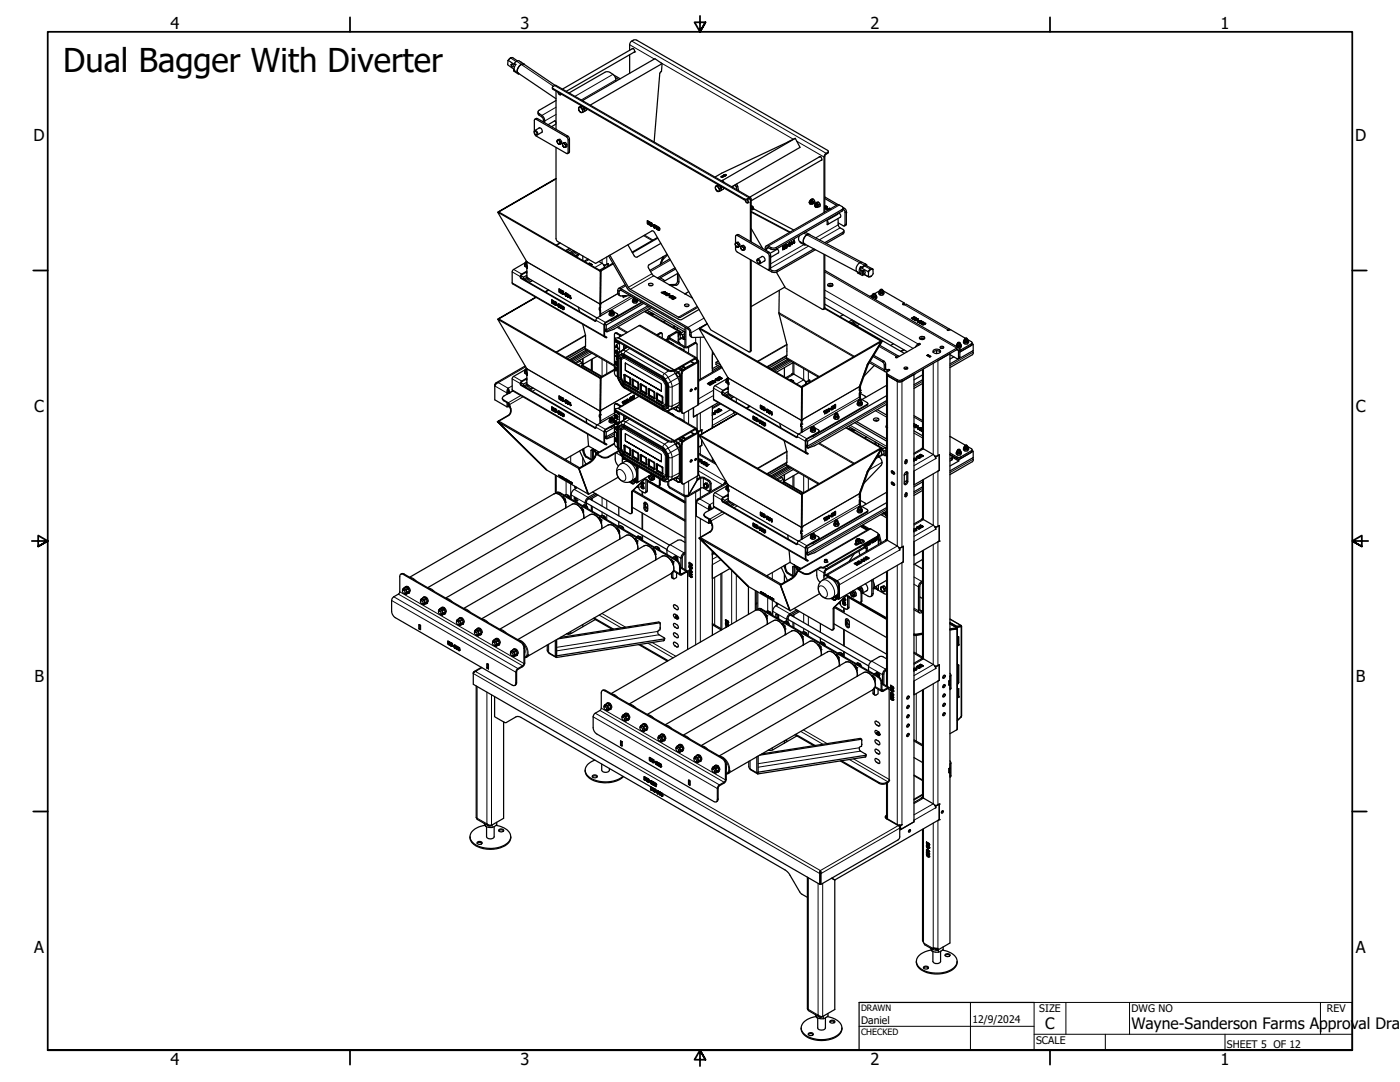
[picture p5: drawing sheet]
<svg xmlns="http://www.w3.org/2000/svg" width="559mm" height="432mm" viewBox="0 0 559 432" stroke-linecap="round" stroke-linejoin="round" font-family="sans-serif">
<defs><g id="words">
<text font-size="13.1" x="25.2" y="28.8">Dual Bagger With Diverter</text>
<g font-size="6.6">
<text x="68.1" y="11.7">4</text>
<text x="207.8" y="11.7">3</text>
<text x="347.5" y="11.7">2</text>
<text x="487.2" y="11.7">1</text>
<text x="13.4" y="56.4">D</text>
<text x="540.9" y="56.4">D</text>
<text x="13.7" y="164.3">C</text>
<text x="541.2" y="164.3">C</text>
<text x="13.7" y="272.3">B</text>
<text x="541.2" y="272.3">B</text>
<text x="13.7" y="380.2">A</text>
<text x="541.2" y="380.2">A</text>
<text x="68.1" y="424.9">4</text>
<text x="207.8" y="424.9">3</text>
<text x="347.5" y="424.9">2</text>
<text x="487.2" y="424.9">1</text>
</g>
<g font-size="6.3">
<text x="417.2" y="410.6">C</text>
<text x="451.6" y="410.7">Wayne-Sanderson Farms Approval Dra</text>
</g>
<g font-size="4.2">
<text x="414.8" y="403.9">SIZE</text>
<text x="451.6" y="403.9">DWG NO</text>
<text x="529.7" y="403.9">REV</text>
<text x="343.7" y="408.8">Daniel</text>
<text x="388.1" y="408.2">12/9/2024</text>
<text x="413.5" y="416.6">SCALE</text>
<text x="489.7" y="418.3">SHEET 5 OF 12</text>
</g>
<g font-size="3.5">
<text x="343.7" y="403.4">DRAWN</text>
<text x="343.7" y="412.9">CHECKED</text>
</g>
</g></defs>
<!-- layer: Visible (ANSI) -->
<g fill="none" stroke="#000" stroke-width=".49">
<path d="M252.2 19.5a.78 .78 0 0 1 1 .4 .78 .78 0 0 1-.2 1M252.5 19.4l-28 16.2M202.8 24.2l-.1 1.8 2.4 1.6M202.9 24.1l2.3 1.6 .1-.4 .6 .4-.4 .6a1.63 1.63 0 0 0 0 2l1.2 .9M202.9 24.1l-.1 .1M203.8 23.1l-.9 1M203.8 23.1l.7-.1 2 1.3M203.9 23.1l-1.1 1.1M204 23l-.1 .1M204.1 25.6l.5 .2a.45 .45 0 0 1 .4 .5 .45 .45 0 0 1-.6 .3l-.4-.4zM205.1 27.6l-.1 .7 1.9 1.3 .3-.2M205.1 27.6l.3 .6"/>
<path d="M205.3 25.3l.2-.3a1.49 1.49 0 0 1 2.3-.3l1.4 .9M206.8 29.1a2.58 2.58 0 0 1 2.3-3.5l12.5 8.5M206.8 29.1l15.1 10.3M209.3 25.8a1.99 1.99 0 0 0-2.7 1.7 1.19 1.19 0 0 0 .3 1.7v.4M220.5 34.9l.3 .8 76.1 44 1.1 .1 1.4-.5 .1 17.1M221.9 36.3v15.3M223.9 37.7h.1M223.9 37.5a.65 .65 0 0 1-.8 .2 .65 .65 0 0 1-.3-.9l.1 .4a.56 .56 0 0 0 .4 .6 .56 .56 0 0 0 .6-.3M223.9 37.7h-.2M245.1 30l2.4 1.4M245.6 31l1.4 .8M245.7 32.5l.1-1.1-.7-1.3-1.8-1.3-1.4-.2-14.7 8.5"/>
<path d="M251.3 20.1v-2.2a2.12 2.12 0 0 1 1.9-2h.8l76.3 44.1 .3 .4-.3 .5a2.03 2.03 0 0 0-1.4 1.8v22.1M251.3 21.8v7.5M253.3 20.7l-27.3 15.7M264.3 25.4l-28.7 16.5M213.2 52.8a.59 .59 0 0 1 .5-.8 .59 .59 0 0 1 .7 .6 .65 .65 0 0 1 .3 .9 .65 .65 0 0 1-1 .2M213.3 52.2v-4.2l.2-.4h.4l12.2 7 .7 1-.1 5.5-.6 .1-12.1-6.9-.7-1.1M213.3 52.5l.7 .2a.54 .54 0 0 1 .4 .6 .54 .54 0 0 1-.6 .4l-.5-.6zM213.5 47.6l1.1-.3 12.3 7.2 .4 .8v5.3l-.7 .7M214.8 44.6l.1 1 1.8 1.5 .1 1.5M215.1 51.1a1.07 1.07 0 0 1 1.1 .5 1.07 1.07 0 0 1-.1 1.3M215.3 51l-1.9 1.1M216.4 52.7l-1.9 1.2"/>
<path d="M221.9 58.8v36.6l.4 .8 15.4 8.9 22.5-13h.4l.6 .6 22.5 39 15.4 8.8 .4-.6v-36.3M221.9 49l-.4-.8-2.7 1.6M221.9 40.1l-6.7 3.9a.73 .73 0 0 0-.4 .7 .73 .73 0 0 0 .4 .6l1.5 1.1a2.91 2.91 0 0 1 .7 2.6M221.9 49.4l-1.7 1.2M222.4 56.4l.3 .8zM222.4 56h.3l-.3 .4zM222.7 56l.4-.1 .2 .4zM222.7 57.2l.6 .4zM223.1 55.9l.4-.3-1.1 .4M223.3 56.3l.4 .4-.1 .4zM223.5 55.6l.7 .8-.5 .3M223.6 57.1l.1 .4-.4 .1z"/>
<path d="M224.2 56.4v.8l-.5 .3M224.5 57.6l.3 .9zM224.6 57.2h.2l-.3 .4zM224.8 57.2l.4-.1 .3 .5zM224.8 58.5l.7 .3zM225.2 57.1l.5-.2-1.1 .3M225.5 57.6l.3 .3v.5zM225.7 56.9l.6 .7-.5 .3M225.8 58.4v.4h-.3zM226.3 57.6v.9l-.5 .3M230.9 43.4l.5 1zM231 42.8h.4l-.5 .6z"/>
<path d="M231.4 42.8h.4l.4 .5zM231.4 44.4l.8 .5zM231.7 42.4l-.7 .4M231.7 42.4h.4M231.7 42.4h.1M232 42.4h.1M232.1 42.2l-.4 .2M232.2 43.3l.4 .4v.6zM232.4 42.4h-.3M232.4 42.4h-.7M232.4 42.4l-.6 .4M232.5 40.1l28.9-16.7 2.9 2-.3 3.1-.7 .8-2.2 27.4"/>
<path d="M232.5 40.2l.5 .3M232.6 44.3v.5l-.4 .1zM232.6 42.5l.7 .9-.7 .3M232.7 42.5l.2 .4M232.8 42.8l.1 .1M232.9 42.9l.5 .4-.1 .6M233.3 43.9v.1M233.3 43.9l.1 .5M233.3 43.4v1l-.7 .4M233.3 44.4h.1M233.7 43.1l-.3 .2M234.2 43.4l-.1 .6-.7 .4"/>
<path d="M317.4 55.2l-28.9 16.7M221.9 71.2l-23 13.3 23-13.1M285.3 70.7l2.8-1.6 29.3-13.9 1.9 3.6-27.2 15.7M285.5 74.9l.5 1.1zM285.6 74.3h.4l-.5 .6zM286 74.3h.4l.4 .5zM286 76l.8 .4zM286.3 74l.7-.1-.6 .4M286.3 74l-.7 .3M286.3 73.9h.4M286.3 73.9v.1M286.6 73.9h.1"/>
<path d="M286.7 73.7l-.4 .2M286.8 74.8l.4 .5v.5zM286.9 73.9h-.2M287.2 75.8v.5l-.4 .1zM287.4 74.4h.1M287.5 74.4l.4 .5v.5M287.5 74.4l-.3-.4 .7 .9-.7 .4M287.8 70.6l1.7-1zM287.9 75.4v.1M287.9 75.4v.6M287.9 74.9v1.1l-.7 .3M287.9 76h.1"/>
<path d="M287.9 72.2l.6-.3 .5 .9M288.1 70.7l1.7-.9zM288.3 74.6l-.4 .3M288.3 70.3h.1M288.4 70.2h.1M288.5 70.2h.1M288.5 70.2l-.2 .1M288.6 70.1l-.2 .1M288.6 70.4l.6-.3zM288.7 70.3l.1 .1M288.8 70.4h.1M288.8 70.4l-.2 .1"/>
<path d="M288.8 75l-.1 .5-.8 .5M288.9 70h.1M288.9 70l-.3 .1M288.9 70l-.4 .2M289 69.9h.1M289 69.9l-.1 .1M289.1 69.8l-.2 .2M289.3 70.1l-.1 .1M289.4 70l-.1 .1M289.5 70l-.3 .2M289.5 69.6l-1.6 1M289.8 69.8l-1.7 .9"/>
<path d="M292.3 74.4l.1 .4M292.4 74.6l.1 .2M293.4 73.8l.7 2M294 73.4l.8 2.8M298.2 79.7a.57 .57 0 0 1 .5 .7 .57 .57 0 0 1-.6 .5l-.6-1.1M298.3 79.7l.1 .2a.59 .59 0 0 1 .4 .7 .59 .59 0 0 1-.7 .4 .59 .59 0 0 1-.5-.6l-.1-.6M299.6 78.9l-77.7-44.9-1.3 .7 .2 .6 76.1 44 1.1 .1 1.5-.6 .3 .6v17.2M323.6 79.7a.99 .99 0 0 1 1.4 .2 .99 .99 0 0 1-.2 1.3M323.6 79.7l.6-.1 .1 .5a.52 .52 0 0 1 .5 .3 .52 .52 0 0 1-.1 .6l.1 .2-.7 .2M323.6 79.7l-.2 .3M324.6 79.4l-.4 .2M326.9 62.7a.78 .78 0 0 1 1 .3 .78 .78 0 0 1-.2 1"/>
<path d="M327.2 62.5l-28 16.2M328 63.9h.1M328 63.8l-28.2 16.3M329.2 79.2l4.7 2.8M329.2 78.6l5.4 3.1M330.6 60.4l-.1 .7-.9 .5-.4 .7v22.3M198.9 84.8l.2-.2 40.5 23.4-.2 .2M199.1 84.6l-.4 .1M227.5 99.2l-1.5 .9M228.1 99.6l-1.5 .9M228.8 100l-1.5 .9M258.4 88.1v1.2l.5 .3"/>
<path d="M258.4 88.1l.6 .3v.6M258.6 88.3l.4 .6-.4-.2zM258.6 88.8v.5l.4 .2-.1-.5M258.6 88.8l.3 .2M258.6 88.3l.2 .1M258.8 88.4l.2 .5M258.9 89l.1 .5M258.9 89.6h.2M259 89l.2 .5-.3 .1M259.1 89h-.1M259.4 89.5l.4 .6zM259.4 89.5l.6 .5"/>
<path d="M259.4 89l.2 .4zM259.5 88.8l-.1 .2a.46 .46 0 0 1 .6-.1 .46 .46 0 0 1 .2 .5M259.6 88.9l.4 .5M259.6 89.4l.3 .2-.3-.2M259.9 89.6l.2 .3zM260 89.4l-.5-.5 .7 1-.1 .3-.3-.1 .3 .1M260 89.4h.1M260.3 89.9l.4 .3zM260.3 89.9l.4 .3M260.8 90.1l.4 .8zM260.9 89.7l-.1 .4v-.2a.57 .57 0 0 1 .7 .3 .57 .57 0 0 1-.3 .7h.2M261 89.8l.4 .3v.6a.5 .5 0 0 1-.5-.3 .5 .5 0 0 1 .1-.6z"/>
<path d="M261.1 89.8l.3 .3-.1 .7M261.7 90.2l.4 1.2zM262 90.2l.1 1.2M262 90.2l-.1 .1M262 90.2h-.3M262.4 94.8l-10.1 5.8M262.5 91.3l.2 .5 .4 .1M262.5 90.8l.1 .1M262.5 90.8a.36 .36 0 0 1 .5 0 .36 .36 0 0 1 0 .5M262.5 91.3l.4 .6 .3-.2-.2-.4M262.5 95l-10.1 5.9M262.6 90.6l-.1 .2"/>
<path d="M262.6 90.9l.3-.1 .1 .3h-.3M262.6 90.7l.4 .5M262.7 91.1l.1 .2M262.8 91.3l.2 .5M262.8 91.3l.2 .5-.5-.5M263.1 91.3h-.1M263.8 97.1l-9.8 5.6-.7-.4-2.7-4.6M293.5 97.5l.3 .8zM293.5 97h.3l-.3 .5zM293.8 97l.4-.1 .2 .5zM293.8 98.3l.6 .3zM293.8 93.9l1.1-.2 12.3 7.2 .4 .8v5.3l-.8 .6"/>
<path d="M294.2 96.9l.5-.2-1.2 .3 .1-2.6 .3-.5 12.6 7.1 .6 1.2-.1 5.3-.7 .1-12-7-.6-.8-.1-1.9M294.4 97.4l.4 .4-.1 .4zM294.7 96.7l.6 .8-.5 .3M294.7 98.2l.1 .4h-.4zM295.3 97.5v.8l-.5 .3M295.6 98.7l.3 .8zM295.7 98.2h.3l-.4 .5zM295.9 99.5l.7 .4zM296 98.2h.3l.3 .4zM296.3 98.2l.5-.3-1.1 .3M296.6 98.6l.4 .4-.1 .4zM296.8 97.9l.7 .8-.5 .3"/>
<path d="M296.9 99.4l.1 .4-.4 .1zM297.5 98.7l-.1 .9-.4 .2M298.6 80.8l-.2 .1M299.8 83.4l.5-.3 .6 .3-.5 .3zM299.8 82.6a.57 .57 0 0 1 .7 0 .57 .57 0 0 1 .2 .7M299.8 82.6l.7-.2 .2 .9M299.8 84.8h.1M299.8 91.2l4.6 8M299.8 84.6l15.4 8.1M299.8 82.1l.2 .1M299.8 82.2l.7 .2M300.1 83l.2 .1"/>
<path d="M300.3 83.1l16.5 8.7M300.4 83.1l-.6 .1M305.8 98.2l28.4-16.4 .6-.1 1.3 .7a.64 .64 0 0 1 .4 .6 .64 .64 0 0 1-.4 .6l-26.5 15.2-1.4 .2-1.6-.8a.77 .77 0 0 0-.9 0 .77 .77 0 0 0-.3 .9v.7M310.3 99.4l.5 .8-.1 .7-3.1 1.8M310.4 99.4l-3.1 1.7M312.8 98.4l.2 .1-.5 .4v-.4v.4M312.8 98.4l-.3 .1M312.8 98.9l-.2 .2M312.9 98.3l-.1 .1M312.9 98.3h.1M313 98.8l.1 .3-.5 .4v-.4v.4M313 98.7l.2 .2"/>
<path d="M313.1 98.1l-.7 .3v1.3l.5-.3-.5 .3M313.1 98.1l-.1 .6zM313.1 99.2l-.2 .2zM313.1 98.7l.1 .2M313.2 98.9l-.1 .3zM313.4 98.4h.2M313.5 98.7v.1M313.5 98.1h.6M313.9 98.3h.1M313.9 98.3v.4h-.4M313.9 98.3l-.3 .1M313.9 97.7l-.4 .5"/>
<path d="M313.9 97.7l.1 .2M313.9 97.7l-.4 .4M314 97.6l.1 .2M314.1 98.1h.1M314.1 98.1l.1 .2M314.1 97.8a.41 .41 0 0 0-.6 0 .41 .41 0 0 0 .1 .6M314.1 97.8l-.1 .1M314.2 98.3l-.2 .5-.5 .2M314.2 98.3a.49 .49 0 0 1-.2 .6 .49 .49 0 0 1-.7-.1l.2-.1M314.7 97.9l-.4 .3M314.7 98h.1M315 97.3l.1 .7"/>
<path d="M315 97.1a.37 .37 0 0 1 .4 .4 .37 .37 0 0 1-.4 .4zM315.1 96.9a.61 .61 0 0 1 .5 .6 .61 .61 0 0 1-.4 .6l-.4-.3zM315.3 97l-.3 .3M315.3 96.8l.2 .5M315.5 97.3l-.1 .6-.4 .3M315.9 96.8l-.2 .1M316 96.4l-.3 .5 .2-.1 .2 .8M316 96.4l.1 1.2M316.1 96.3v1.3M316.1 97.6h-.1M316.9 96.1v.6l-.4 .2M316.9 96.1l-.4 .8z"/>
<path d="M316.9 96.8l-.5 .3 .5-.3 .1 .2 .2-.3-.3 .4M317 95.8l-.6 1.3M317.2 96.7h.1M317.2 96.5l-.2 .1v-.8v.8M319.1 94.1a1.84 1.84 0 0 0 .2 2.3l1.8 1M319.4 96.5v.3l1.9 1M321.1 97.4l20.9 11M321.5 92.7l1.6 .9M323 80.9a.34 .34 0 0 1 .4-.3 .34 .34 0 0 1 .3 .4 .34 .34 0 0 1-.4 .3M323.1 80.6l.3 .2 .1 .5-.4-.2zM323.1 93.6a2.4 2.4 0 0 0-2 3.8M323.1 93.6l20.9 11.1"/>
<path d="M323.2 80.2a.71 .71 0 0 1 .9 .3 .71 .71 0 0 1-.3 1l-.2-.1a.55 .55 0 0 0 .4-.7 .55 .55 0 0 0-.6-.4l-.3 .2zM323.3 80.1a.76 .76 0 0 1 .9 .3 .76 .76 0 0 1-.2 1M323.3 93.7a2.19 2.19 0 0 0-2.7 2.6l.7 1.5 .3-.2M324.9 99.3l-14.7 8.5-1.7 .3-1.3-.6M325.2 82.1a.35 .35 0 0 1 .4-.2 .35 .35 0 0 1 .2 .4 .35 .35 0 0 1-.4 .3M325.2 80.2l-.4 .2M325.3 81.9l.3 .2v.5l-.4-.3zM325.4 81.4a.77 .77 0 0 1 1 .3 .77 .77 0 0 1-.2 1M325.5 99.7l-15.5 8.9-1.5 .1-1.9-1M325.7 80.9a1.01 1.01 0 0 1 1.4 .2 1.01 1.01 0 0 1-.1 1.4M325.7 80.9v.1a.91 .91 0 0 1 1.1 1l.2 .5-.7 .1M325.7 80.9l-.2 .4"/>
<path d="M326.1 82.4l-.3 .2a.64 .64 0 0 0 .6-.7 .64 .64 0 0 0-.7-.5l-.4 .3a.54 .54 0 0 1 .7 .1 .54 .54 0 0 1 0 .7M326.7 80.7l-.4 .2M327.3 81.5l-.3 .2M329.2 82.6v.5M329.2 82.1v.3M329.4 82.9l.2 .5 .6 .2M329.4 82.9l.7 .6-.1-.4M329.5 82.2l.2 .7M329.6 82.4l.5 .4M329.7 82.9a.37 .37 0 0 1-.2-.5 .37 .37 0 0 1 .4-.2 .37 .37 0 0 1 .3 .4v.3M329.7 82.9l.3 .2M330 83.1l.1 .4"/>
<path d="M330.1 82.8l.1 .1M330.1 82.8l-.5-.4 .5 .7a.39 .39 0 0 1-.2 .7 .39 .39 0 0 1-.4-.6l-.1-.3M330.1 88.1l.2 .1a.8 .8 0 0 1-.1 1.4M330.4 83.3l.4 .4zM330.4 83.3l.4 .4M330.9 83.5v.2M331 83.1l-.1 .4M331 83.3v.3M331.1 83.3l.3 .1zM331.4 83.4l-.4-.3-.1 .4M334.4 85.2v.3l-4.3 2.4 .2 1.7M334.5 87.2l.3 3.1 1.6 1.2a.62 .62 0 0 1 .5 .6 .62 .62 0 0 1-.5 .6l-7.2 4.1"/>
<path d="M334.9 84.9l.3 .3a.93 .93 0 0 1 0 1.5M335.5 86.6l-5.1 3M336.5 82.8l.9 .6 .4 1M336.5 83v.8l-.4 .4-26.2 15.2-1.7 .2-1.8-.8-.4 .2v1.1M336.5 83.5h.1M336.6 83.5l.7 1.2-.1 5.3-.5 .2-2.2-1.3M336.9 92.1v.8l-.5 .4-6.6 3.9M337.8 84.4v5.1l-.7 .7M337.8 84.4l.1 .5M337.8 84.6v.6M207.9 110l1.1 .6M209.4 105.8v.4l.7 .4"/>
<path d="M209.6 105v.3l.7 .4M209.6 105.1l-.2 .7 .7 .4 .2-.2M209.7 104.8l-4.8 2.8-.4 .5 .1 5.2 36.7 21.1M209.8 108.7l.5 .3M210 108.6l.3 .2M210.1 104.4l-.2 .3 .4 .2M210.1 106.2v.4M210.1 106.6h.2M210.2 104.3l-.2 .2 .3 .2M210.3 106.2l.2 .9-.2-.9M210.3 107l.2 .1-.2-2.7-11.6-19.7 40.7 23.5 .2 .2-.1 12.8M210.3 107v3.3l.2 .5 27.8 16.1"/>
<path d="M210.3 109.9l-1.3 .7v.8l1.4-.8M210.3 108.2l-2.3 1.4-.3 .6 .2 .9 29.6 17.1 .3-.1 .5-1.2 5.4-2.9M210.3 108.4l-2.3 1.4-.1 .6 .3 .7 29.6 17M210.3 105.3l-.4-.1v-.5a.44 .44 0 0 0-.2 .6 .44 .44 0 0 0 .6 .1M210.3 107h.1M210.7 110.9l-1.3 .8M211.2 111.3l-1.3 .7M212.5 112l-1.5 .6M213.8 118.6l-14.9 8.6 15.1-8.5M218.9 115.7l-1.3 .7M219 115.7l-1.3 .8M220.3 119.7v1.2l.5 .3-.5-.3z"/>
<path d="M220.3 119.7l.6 .4v.5M220.4 119.9l.3 .2M223.2 115.3v1.3l.5 .2M223.2 115.3l.7 .5-.1 .4M223.3 115.5l.4 .6-.4-.2zM223.3 116.1v.4l.5 .2-.2-.5M223.3 116.1l.3 .1M223.3 115.5l.3 .2M223.6 115.7l.1 .4M223.6 116.2l.2 .5M223.7 116.8l.2 .1M223.8 116.2l.2 .5-.3 .1"/>
<path d="M223.8 116.2h.1M224.1 116.7l.3 .6 .5 .1M224.1 116.7l.6 .6-.1-.4M224.2 116l.2 .6M224.3 116.2l.5 .4M224.4 116.6a.36 .36 0 0 1-.3-.4 .36 .36 0 0 1 .4-.3 .36 .36 0 0 1 .3 .4l.1 .4M224.4 116.6l.2 .3M224.6 116.9l.2 .4M224.8 116.6l.1 .1M224.8 116.6l-.5-.4 .5 .6a.39 .39 0 0 1-.1 .7 .39 .39 0 0 1-.5-.4l-.1-.4M225.1 117.1l.3 .3zM225.1 117.1l.3 .3"/>
<path d="M225.6 117.3l.3 .9zM225.7 116.9l-.1 .4v-.2a.6 .6 0 0 1 .7 .4 .6 .6 0 0 1-.3 .7h.1M225.7 117.2v-.1a.55 .55 0 0 1 .5 .4 .55 .55 0 0 1-.2 .6zM225.8 117.1l.3 .4-.1 .5M226.4 117.8l.3 .8zM226.5 117.4l-.1 .4v-.3a.57 .57 0 0 1 .7 .4 .57 .57 0 0 1-.4 .7l.2 .1M226.6 117.5l.3 .5a.3 .3 0 0 1 .1 .4 .3 .3 0 0 1-.4 .1 .3 .3 0 0 1-.1-.5zM226.6 117.5l.3 .3v.7M227.2 118.6l.4 .5zM227.2 118.4h.1M227.6 118.2v.5v-.5l-.3 .3 .3 .2M227.6 117.9l-.4 .5 .6-.4 .1 1"/>
<path d="M227.8 118.9v.3M229.3 100.3l-1.6 .8M229.8 100.5l-1.6 .9M230.6 101.5l-.8 .8M231 101.2l-1.5 1M231.2 101.4l-1 1.1M232.6 102.2v1.8M234.7 103.4l-1.5 .9M234.8 105.2l.5-.2zM235 105.3l.3-.1 .8 .5-.3 .1 .3-.1M236.4 105.6l-1.1-.6 1.1 .6-.5 .3M239 104.4l1.8 1.2 .5 1.1v-.7"/>
<path d="M239.6 108.4l.2-.2-.1 12.8M239.6 107.9l.2 .3zM242.7 105.2l-1.4 .8-.3-.2M242.7 105.2l-1.6 .5M242.7 105.2v1M242.9 102.1l7.4 12.9 1.3 1.3 19.5 11.2h1l6.9-4M243.4 101.8l7.4 12.9 .8 .8 19.6 11.2 7.3-4M244.6 105.1l-5 2.8M244.8 105.3l-5 2.9-.1 12.9M247.5 118l-.8-.5-.1-1.6a.77 .77 0 0 1 .3-.8 .77 .77 0 0 1 .9 .1l27 15.6 1 1.5 .4 2.3 4.9-.1M248.5 118.1l.3 .6M248.7 118.1l.1 .3z"/>
<path d="M248.8 118.4v.3zM249.2 118l.2 .4 .4-.4-.5 .4M249.6 113.6l-2.7 1.5M249.7 118l-.3 .2M251.6 118h-4.2l-.3-.8 .1-1.3 .6-.1 26.8 15.5 .6 .8 .2 2 .8 .5M252.7 119.3a.8 .8 0 0 0 .7 .7 .8 .8 0 0 0 .8-.4M252.7 119.5a.57 .57 0 0 0 .1 .7 .57 .57 0 0 0 .7 .1 .43 .43 0 0 0 .6 .1 .43 .43 0 0 0 .2-.5v-.3M253 119a.54 .54 0 0 0 0 .8 .54 .54 0 0 0 .8 0l.4-.3M253.3 119l-.3-.2 .2 .8 .8-.2M254.2 119.5v.1M254.5 119.9a1.02 1.02 0 0 1-1 1 1.02 1.02 0 0 1-1.1-.9M259 113.3l.5-.2a.58 .58 0 0 1 .9 0 .58 .58 0 0 1-.2 .9l-.2 .1a.69 .69 0 0 1-.8-.1 .69 .69 0 0 1-.2-.7z"/>
<path d="M259.2 114h1.1M263.1 111.2v.1M263.6 110.9l1.4 .8 .1 .5M264.1 116.7l.7 .4-.6-.3M264.1 116.7l-.2 .1M264.2 116.8l.6 .3M264.6 102.5l-1.1 3.1M265 102.3l-1.1 3M265 117.4h.7M265.1 112v.2M265.4 116.4l-1.3 .3M265.4 116.4l.2 .1"/>
<path d="M265.6 116.5l-1.4 .3M266 117.8l.4 .1M266.1 116.8l-1.1 .6 1.1-.6M266.1 117.6l.9-.2-.7 .5zM266.1 117.4l1-.1zM266.2 116.8l-.7 .5 .2 .1-.2-.1M266.3 101.5l-7.5 4.5v.8l1.5 2.7 16.1 9.5M266.4 101.7l-1.9 2M267 117.5l-.6 .4M267 117.9l.5 .1M267.1 118.5l.1-.2a.42 .42 0 0 0 .3 .5 .42 .42 0 0 0 .5-.3l.1 .1M267.2 117.5l-.1-.2a.58 .58 0 0 1-.5 .7 .58 .58 0 0 1-.7-.5l.2-.1-.3 .4"/>
<path d="M267.4 118.4h.1M267.3 103.3l-7.9 4.6M267.4 118.4l.1 .3 .4-.1M267.7 118l.7 .1zM267.7 118l-.2 .2M267.7 118l.2 .7-.6-.2M267.8 118.2l.7 .1M268 118.5l-.2-.2 .2 .2M268.4 119l.6 .2-.3 .2zM268.6 118.9l-.5 .2M268.6 118.4l-.2-.3 .2 .3-.2 .1M268.6 118.6l-.1 .2"/>
<path d="M268.6 118.6h.6M268.6 118.6v.3M268.7 118.8l.1 .1M268.8 118.9l.2-.3 .5 .3-.4 .2M268.8 118.9l.3 .2M269 119.2h-.6M269.2 118.6l.6 .3-1.1 .6-.6-.4 .5-.2M269.2 118.6l.6 .3M269.4 106.9l-7 4M269.5 118.9l-.4 .2M269.7 107.4l-6.7 3.8M270.4 108.7v3.5l-.2 .8-.8 .5-2.4 .1"/>
<path d="M270.4 109.1l-5.5 3.3M271 109.6v3.1l-.4 .8-.7 .3-2.4 .1M273.4 117.3h.1M274.9 116.4l-1.5 .9M299.8 103.8v36l-.5 .6M302.1 104.1a.65 .65 0 0 1 .7-.8 .65 .65 0 0 1 .6 .8 .59 .59 0 0 1 .1 .9 .59 .59 0 0 1-.9 0M302.2 103.8a.71 .71 0 0 1 .9 .4 .71 .71 0 0 1-.3 .9l-.6-.6zM304 102.4a1.07 1.07 0 0 1 1.1 .6 1.07 1.07 0 0 1-.1 1.2M304.2 102.3l-1.9 1.1M305.3 104.1l-1.9 1.1M309.9 108.6l3.4 5.9-13.5 7.8M311 115.9l-.1 9.1 3.2 12.5v4.4l-7.8 4.6"/>
<path d="M328.9 101.5l-.1 21.9h-.6l-15.1-8.7M329.2 101.6v21.2l-.5 .7M329.2 107.9l53.6 31M330.4 113.5l.6-.3a.81 .81 0 0 1 1-.1 .81 .81 0 0 1 .2 1l-.3 .2a.93 .93 0 0 1-1 0 .93 .93 0 0 1-.5-.8zM330.5 114.1l.8-.4 1.1 .4M331.1 113.8l.9 .5M342.4 108.6v.4l1.8 1M343.5 106.4a1.97 1.97 0 0 0 .1 2.9v-1.5M343.6 107.8l.6 .3zM344.1 107.1l.2-.2a1.4 1.4 0 0 1 1.6-.8l2.4 1.2M344.1 106.7l-.6-.3 .1 1.4M344.1 106.7v.4"/>
<path d="M344.1 107.1l2.4 1.3M344.2 109.1v-1v1.9l.7-.5M344.5 108l.5 .1a.5 .5 0 0 1 .4 .5 .5 .5 0 0 1-.5 .5l-.4-.6zM345.5 105.4l-1.3-.7a2.43 2.43 0 0 0-2 3.8l1.3 .7M345.6 105.5l-.3-.2 .6 .4v.4M345.9 105.7a1.9 1.9 0 0 0-1.8 1M346.5 108.4l.1 .3M346.6 110.4l-2.4-1.3 2.4 1.3M346.6 108.7l.1 1.6M346.7 110.3l-.1 .1M347.7 110.2l-1.1 .2M347.9 118.5v.2"/>
<path d="M348.2 118.1l.6 .4 .9-.4M348.2 117.9v.2M348.2 118l-.1 .1M348.2 117.7l-1 .6M348.4 117.5a.42 .42 0 0 0-.1 .6 .42 .42 0 0 0 .5 .2 .48 .48 0 0 0 .7-.1 .48 .48 0 0 0-.1-.7M348.4 117.4v.5l.4 .2 .6-.1v-.6M348.4 107.6v1.9a1.29 1.29 0 0 1-1.7 .8M348.4 107.6a1.36 1.36 0 0 0-1.8 1.1M348.4 107.6a1.15 1.15 0 0 0-1.2-.2 1.15 1.15 0 0 0-.7 1M348.5 119v.1M348.7 117.2a.34 .34 0 0 0 0 .4 .34 .34 0 0 0 .5 0 .34 .34 0 0 0 0-.4M349.5 119v.4"/>
<path d="M349.7 118a.59 .59 0 0 1-.1 .7 .59 .59 0 0 1-.7 .1l-.4 .2-.6-.5 .2-.4M349.7 117.9v.2M350 118.4l-.3 .8-.5 .3M351 116.2a.76 .76 0 0 0 .8 .7 .76 .76 0 0 0 .8-.7M351 116.3l-.2 .5 .3 .1a.49 .49 0 0 0 .4 .5 .49 .49 0 0 0 .5-.3l.4 .2 .4-.5-.2-.5M351.1 116l-1.9 1.2M351.3 115.9a.63 .63 0 0 0 .3 .8 .63 .63 0 0 0 .8-.2l-.1-.6M351.3 115.8l.3 .7 .6-.1 .1-.6M351.4 117.3v.5M351.5 115.5a.34 .34 0 0 0 .1 .5 .34 .34 0 0 0 .4 0 .34 .34 0 0 0 .1-.5M352.4 117.3v.4M352.5 116v.1"/>
<path d="M352.5 116.1l8.4 4.8-.5 .7 1.4-.1 17.3 9.9M352.8 116.8a1.02 1.02 0 0 1-1 1 1.02 1.02 0 0 1-1-1M198.9 127.5l.2-.2 40.5 23.4-.2 .2M199.1 127.2l-.4 .2M220.4 120.4l.5 .6-.5-.1zM220.7 120.1l-.3-.2v.4l.4 .2M220.7 120.1l.2 .3M220.7 120.6l.2 .5M220.9 120.6l.1 .6M220.9 120.6h.1M221.2 121.1l.4 .6zM221.2 121.1l.7 .6"/>
<path d="M221.3 120.6l.2 .4zM221.3 120.4v.2a.46 .46 0 0 1 .5-.1 .46 .46 0 0 1 .2 .5M221.4 120.5l.5 .5M221.5 121l.3 .2-.3-.2M221.8 121.2l.1 .3zM221.9 121l-.5-.4 .7 1-.5 .1 .4 .1M221.9 121h.1M222.2 121.5l.3 .3zM222.2 121.5l.3 .3M222.8 121.3l-.1 .8 .5 .5M222.8 121.3a.7 .7 0 0 1 .5 .5 .7 .7 0 0 1-.3 .8l-.3-.8zM222.9 121.4l.3 .3-.1 .7"/>
<path d="M222.9 121.5l.3 .2v.6a.5 .5 0 0 1-.5-.3 .5 .5 0 0 1 .2-.5zM223.6 121.8a.67 .67 0 0 1 .6 .5 .67 .67 0 0 1-.4 .7l-.3-.5zM223.6 121.7v1l.4 .3M223.7 121.9l.2 .1a.42 .42 0 0 1 .3 .5 .42 .42 0 0 1-.5 .3zM223.7 121.9l.3 .2v.8M224.4 122.7v.5l.5 .3M224.4 122.2l.1 .5M224.5 122.9h.3v.5zM224.5 122.7a.34 .34 0 0 1-.1-.4 .34 .34 0 0 1 .4-.1 .34 .34 0 0 1 .2 .4l-.1 .3M224.5 122.7a.38 .38 0 0 0-.1 .6 .38 .38 0 0 0 .6-.1l-.1-.3M224.5 122.9l.3 .5M224.5 122.4l.3 .4"/>
<path d="M224.5 122.3l.3 .5zM224.9 122.9h.1M230.9 122.6l.4 1.8M232.6 129.4a17.7 17.7 0 0 1 1.1 8.8l-.2 .2M233.5 138.4l.1 1.1 11.7 6.7M233.5 139.1l-6.9 4.1M233.5 138.4l-7.5 4.4M234 139.7l-6.7 3.9M234.5 139.9l-6.8 3.9M239.3 122.8v.1M239.3 123.7h.1M239.5 123l-.2-.2 .2 1"/>
<path d="M239.5 121.2v1.8M239.5 123.8v2.4M239.6 121.1l.1 .1M239.6 121v.1M239.6 121.1h.1M239.7 123.7l-.2 .1M239.7 125.3l.3 .6M239.7 121.1v.1M239.7 122.9l-.2 .9 .2-.1M239.7 121.2v1.7M239.7 123.7v2.4M239.7 122.8l-.2 .2"/>
<path d="M239.7 121l-.2 .2M239.7 125.8l.1 .2M241.3 131.5l.8 .9M241.3 129.3l.7 .4M243.4 124.5a.77 .77 0 0 0 .7 .6 .77 .77 0 0 0 .8-.6M243.4 124.6l-.3 .6 .4 .1a.5 .5 0 0 0 .5 .4 .5 .5 0 0 0 .5-.3l.4 .1 .2-.5M243.5 124.2l.3 .5 .5 .1 .4-.6a.54 .54 0 0 1-.1 .7 .54 .54 0 0 1-.8 0l-.3-.2zM243.9 125.7v.4M243.9 123.9h-.1M244.4 123.9l.3 .2-.3 .3a.39 .39 0 0 1-.5 0 .39 .39 0 0 1-.1-.5M244.8 124.3l1.7 1 .1 .4-5.2 3.2-.3 .6 .2 4.9M244.9 125.5v.4"/>
<path d="M244.9 124.6l.2 .4M245.1 125a1.02 1.02 0 0 1-.8 1.1 1.02 1.02 0 0 1-1.2-.9M245.5 133l.5-.2 1.9 1 .8-.2M245.5 135.1v.6l21.3 12.3 2.1 .1M245.6 138.7l.5-1.2 .7 1.8-.2-.1M245.6 138.6l.4-.2 .8 .9M245.8 135.9l-.1 .6zM245.9 139.7l-.1 .4 .7 1.1M245.9 138.4l.6 .3 .1 .5M245.9 136v.5M246 139.9h.1M246 139.9l.5 .5"/>
<path d="M246.1 136.1l.2 .7-.2-.7M246.1 137.5l-.3 1.2M246.2 137.7l.2 .8M246.2 137.7l-.2 .6 .4 .2M246.2 136.2l.1 .4M246.3 136.8h.1M246.3 136.7l.1 .1M246.5 136.3l-.2 .3zM246.6 125.6l-.3 .7M246.6 136.4l-.2 .4M246.8 136.5v.6v-.6M246.9 136.6v.5"/>
<path d="M248 134l-2.2-1-.5 .2v15.7l.2 .8 1 .7M249 137.8v1.5M249.7 138.2l.1 .1M250.3 138.5l-3.1 2.1-.6 .8-.2 .9M253 120.5v.4M254 120.4v.5M256.1 120.6l-14.4 8.3-.4 .5v4.6l.9 .6-.2 .3-.7-.5M256.3 120.7l-12.9 7.2M256.9 121.1l-14.9 8.6v2l16.6-9.6M257.2 124.3l14.2 8.3-.7 1.1 .7-1.1-.7 .4M257.5 124.2l14.1 8.1M258.2 123.8l15.2 8.7"/>
<path d="M259.2 124.3l-.8 .4M259.4 125.1l.9 .5 .6-.3M259.9 122.8l-15 8.6-2.7 1-.9-1.1 .7 .4M259.9 124.7l-.7 .5M260.4 125l-.6 .3M260.9 125.3l-.7 .4M262.4 133.8l1.8-.8 .1 1.9M264.2 133l-.6-.2-1.5 .8M265.5 128l-.7 .4M266.6 134.5v1.7M266.6 135.4l-.7 .4M266.6 135.1l-1 .5"/>
<path d="M267.1 136.3l.9 .6M267.9 136.8l.9 .6M268.9 137.4v.1M268.9 129.9v.9M269.3 130.1v.9M270.3 130.7v.9M270.5 132.6l-.7-.2-2.9 1.6a.58 .58 0 0 0-.3 .6 .58 .58 0 0 0 .3 .5l6.5 3.6h1.3l3-1.7 .4 .1 .1 6M270.7 136.8l-.1-4.1-.4-.1-3 1.7 .1 .6 6.1 3.5M270.7 136.2l.8 1.1M271 138.7l1 .5M271.2 132.4l.6 .1-1.1 1.8M271.2 132.4l-.6 .4"/>
<path d="M271.3 132.4l.5 .1M271.7 133.3l.6 .3M272 139.2l.9 .6M272 139.2h.1M272.1 135l1.1 .4M272.1 135l-1.4 .8M272.8 132.3l.6 .3M272.9 139.7l-.1 .1M273.3 121.7l.6-.3a.59 .59 0 0 1 .9 0 .59 .59 0 0 1-.2 .9h-.2a.78 .78 0 0 1-1.1-.6zM273.3 132.5a1.39 1.39 0 0 0-1.8 1.4v.8l.6 .3M273.4 132.6l-.2 .5a.99 .99 0 0 0-.7 1.3l-.4 .6M273.4 132.6h.1"/>
<path d="M273.4 133.5l-.2 .2a1.09 1.09 0 0 0 .2 1.8l-.2-.4 .2-.9M273.4 130.6v7.8M273.6 122.3h1.1M278 137l-.7-.2-3 1.6h-.9M279.2 131.2l.2-.2 40.6 23.4-.2 .2M279.4 131l-.4 .1M279.5 131h.1M282.3 129.2l-3 1.8 3-1.7M329.1 123.1l22.7 13.2-5.5 8.9M329.2 121.4l32.9 19M329.2 122.9l22.8 13.2M336.5 125.6l-1.3 .8"/>
<path d="M339.7 128.8l21.3 12.2M340.1 127.7l-1.3 .7M340.9 128.1l-1.4 .8M341.3 128.4l-1.1 .6M341.8 128.7l-1.1 .6M343.1 129.4l-1.2 .6M351.2 137.8l7.5 4.4M351.6 136.1l.5 .1M356.6 137.2l-1.1 .7M360.9 120.9v.7M360.9 139.7l-1.2 .6M364 127l.4-.2 .4 .4z"/>
<path d="M364 127l.4 .2M364.5 126.8l.3-.2 .4 .3zM364.5 126.8l.3 .1M364.8 127.1l-.4 .1M364.9 127.1l.1 .1M365 127.4l-.1 .2M365 127.4a.46 .46 0 0 0 .3 .5 .46 .46 0 0 0 .6-.3M365 127.4l.2 .1M365.1 127.6l.6 .1M365.2 127.5l-.1 .2 .4 .2 .2-.1-.2-.4a.4 .4 0 0 1 .5-.3 .4 .4 0 0 1 .3 .5l-.2-.1M365.2 126.9h-.4M365.3 126.7l.1 .1"/>
<path d="M365.3 126.7l-.5-.3-1.1 .6M365.3 126.7l-.5-.3-1.1 .6 .6 .4 .6-.3M365.4 138.5l.6-.9a.68 .68 0 0 1 .6-.6 .68 .68 0 0 1 .7 .4l-9.3 5.4-.6-.2 .8-.5 .6 .2M365.4 127.3l.5-.2 .5 .3M365.4 126.8l-.5 .3M365.4 126.8v.1M365.6 127.3l.1 .1M365.7 127.4l.2-.2 .2 .3M365.7 127.4l.2 .2M365.9 127.6v.1M366 128l.5 .1M366.2 127.4l-.1 .1"/>
<path d="M367.1 134.6l.5-.3a.83 .83 0 0 1 1 0 .83 .83 0 0 1 .3 1l-.4 .2a.9 .9 0 0 1-1 0 .9 .9 0 0 1-.4-.9zM367.1 135.2l.8-.3 1.1 .3M367.5 128.2l-.9 .4 .9-.3a.48 .48 0 0 0-.6-.2 .48 .48 0 0 0-.3 .5l-.1-.1M367.7 128.2l-.3-.2-.7 .1 .2-.1a.43 .43 0 0 1 .6-.1 .43 .43 0 0 1 .1 .5 .43 .43 0 0 1-.5 .3l-.7-.1 .3-.5-.4 .4M367.7 134.9l.9 .5M367.9 129.4l.2-.1a.55 .55 0 0 0 .6 .3 .55 .55 0 0 0 .4-.7l-.8 .2 .6 .3M368.2 129.3h.1M368.2 129.3l-.1 .1M368.2 129.5l.7-.1zM368.3 128.7l-.9 .3 .8-.2a.42 .42 0 0 0-.5-.2 .42 .42 0 0 0-.3 .4l-.1-.1M368.4 135.3l-.4 .2M368.5 128.7l-.8-.2a.45 .45 0 0 1 .6-.1 .45 .45 0 0 1 .1 .6 .45 .45 0 0 1-.6 .2l-.6-.1 .3-.5-.3 .3"/>
<path d="M368.6 129.3h.1M369.1 129.2h-.6M369.3 129.2l-.5-.3-.5 .3M372.6 139.8l1.3-.5a.95 .95 0 0 1 1.1 .2 .95 .95 0 0 1 .1 1.2l-.2 .2a1.68 1.68 0 0 1-2.5-.8zM373.8 139.9v1.2M375.2 138.5l.5-.3a.57 .57 0 0 1 .7 0 .57 .57 0 0 1 .2 .7l-.2 .1a.72 .72 0 0 1-1.2-.5zM375.4 138.9h1.1M379.2 131.6l-.6-.3-.5 .4 .5 .2 .8-.3 5.9 3.4M381.7 138v.2M382 137.4a.81 .81 0 0 0 .6 .6 .81 .81 0 0 0 .9-.4M382 137.5l-.2 .2a.89 .89 0 0 0 1.2 .6l.3 .2 .4-.6-.2-.3M382.2 137a.63 .63 0 0 0 .3 .9 .63 .63 0 0 0 .8-.3l-.1-.6"/>
<path d="M382.2 137.3l.4 .4 .6-.4M382.2 136.9v.5M382.2 138.5h.1M382.4 136.7a.34 .34 0 0 0 .1 .4 .34 .34 0 0 0 .4 0 .34 .34 0 0 0 .1-.4M383.2 136.9v.5M383.3 138.5v.4M383.5 137.4v.2M383.5 137.5v.1M383.7 137.9l-.2 .8-.6 .3M384.8 135.9l-.1 .2a.87 .87 0 0 0 1.2 .6l.3 .1 .4-.5-.2-.4M384.8 135.9l.7 .4 .8-.4M384.8 135.7v.2"/>
<path d="M384.8 135.8v.1M385.1 135.4a.66 .66 0 0 0 .3 .9 .66 .66 0 0 0 .9-.5l-.2-.4M385.1 135.3v.5l.5 .2 .4-.2 .1-.5M385.1 136.8v.5M385.2 135l.1 .5a.39 .39 0 0 0 .5 .1 .39 .39 0 0 0 .1-.6M385.3 135h-.1M385.8 135h.1M386.2 136.8v.4M386.3 135.5l1.6 1 .1 .5-4.9 2.8M386.3 135.7v.2M386.3 135.8l.1 .1M386.6 136.3a1.02 1.02 0 0 1-1 1 1.02 1.02 0 0 1-1-1"/>
<path d="M388 137.2l.4 .2-5.3 3.1M388 136.8l-.3 1-4.6 2.6M388.3 140l.1 1.1-.3 .5-8.9 5.1M388.4 137.4v2.5l-9.2 5.3M197.5 153.5l.6-.8h.8l-.9 .5-.5 .8M197.5 153.5v6.1l4.9 2.8M197.5 153.5l.2 .1M200.5 158.9l.4 .9 2 1.2M202.4 156.8v.5M202.8 156.6l-.4 .2M202.8 156.6v.5M202.8 155.4v1.2"/>
<path d="M202.8 154.9l.5 1.5-.1 .4-.4-.2M202.8 154.9l-.4 .9v1M202.8 154.9v.5M202.9 156.4l-.2 .1M204.6 156l36.7 21.1M204.7 156l-3.6 2a.89 .89 0 0 0-.6 .9 .89 .89 0 0 0 .6 .8l2 1.2 .8 2.2a2.37 2.37 0 0 1-.9 2.7l-3.9 2.3M207.9 152.8l1.1 .5M209.4 148.4v.5l.7 .4M209.6 147.7l.1 .4 .6 .2M209.6 147.8l-.2 .6 .9 .3M209.6 146l-11.6 6.8M209.7 147.5l-4.8 2.8-.4 .5 .1 5.2"/>
<path d="M209.8 151.4l.5 .3M209.9 147.4a.44 .44 0 0 0-.2 .5 .44 .44 0 0 0 .6 .2M209.9 147.3v.5l.4 .2M210 151.3l.3 .1M210.1 147.1l-.2 .4 .4 .1M210.1 149.3h.2M210.1 148.9v.4M210.2 147l-.2 .2 .3 .2M210.3 148.8l.2 1-.2-1M210.3 148.8l.2 1-.2-.1M210.3 147.1l-11.6-19.7 40.9 23.7-.1 12.8M210.3 149.7v3.3l.2 .5 27.8 16.1"/>
<path d="M210.3 152.5l-1.3 .8v.8l1.4-.8M210.3 150.9l-2.3 1.4-.3 .6 .2 .9 29.7 17.1 .7-1.3 5.4-2.9M210.3 151.1l-2.3 1.4-.1 .6 .3 .6 29.6 17.1M210.3 147.1v1.7M210.3 149.7h.1M210.7 153.6l-1.3 .8M211.2 154l-1.3 .7M212.5 154.7l-1.5 .6M223.2 158v1.2l.5 .4M223.2 158l.7 .5-.1 .4M223.3 158.8v.4l.4 .2-.1-.5M223.3 158.8l.3 .1"/>
<path d="M223.3 158.2l.3 .2M223.6 158.4l.1 .4M223.6 158.4l-.3-.2v.4l.5 .1M223.6 158.4l.2 .3M223.6 158.9l.2 .5M223.7 159.6h.2M223.8 158.9l.2 .4-.3 .3M223.8 158.9h.1M224.1 159.4l.3 .6 .5 .1M224.1 159.4l.6 .6-.1-.4M224.2 158.7l.2 .6M224.3 158.9l.5 .4"/>
<path d="M224.4 159.3a.36 .36 0 0 1-.3-.4 .36 .36 0 0 1 .4-.3 .36 .36 0 0 1 .3 .4l.1 .4M224.4 159.3l.2 .3M224.6 159.6l.2 .4M224.8 159.3l.1 .1M224.8 159.3l-.5-.4 .5 .6a.39 .39 0 0 1-.1 .7 .39 .39 0 0 1-.5-.4l-.1-.4M225.1 159.8l.3 .3zM225.1 159.8l.3 .3M225.7 159.6l-.1 .4v-.2a.56 .56 0 0 1 .7 .1 .56 .56 0 0 1-.1 .8l-.3 .2h.2M225.8 159.7l.3 .5-.1 .5M225.8 159.7l.3 .5a.34 .34 0 0 1 0 .5 .34 .34 0 0 1-.5-.1 .34 .34 0 0 1 .1-.5zM231.3 143.8l.7 .7 .4 1.3M232.2 145.8v.6"/>
<path d="M235 140.2l-6.8 3.9M236 143.5v4.3M236.2 141l-6.7 3.9M238.3 142.2l-5.7 3.3v-2.4v2.7M239.6 151.1l.2-.3-.1 12.9M239.6 150.6l.2 .2zM240.3 150.2l-7.8-4.4h-.3l7.9 4.6M245.3 147.7l-5.5 3.1-.1 13M245.3 147.4l-5.7 3.2M245.7 141.8l.7 .5M245.7 142l.4 .2zM245.7 140.5l.4 .8 .5 .1-.6-.2z"/>
<path d="M245.7 140.5a.46 .46 0 0 0 .2 .6 .46 .46 0 0 0 .6-.1l-.1-.2M245.8 144.2v1.4l.6 .4-.7-.4v-1.5l.7 .4M245.8 146.5l-.1 1.4v-1.5l.7 .4M245.9 144.4l.5 .3zM245.9 144.4v.5l.5 .3M245.9 146.7l.5 .3-.5-.3v.5l.5 .3M245.9 147.4l.3 .1M245.9 145l.5 .3M246.1 142.2v1.3zM246.2 147.5l-.2-.2-.1 .7-.2-.1M246.2 147.5l.2 .4M246.2 142.3h.1"/>
<path d="M246.2 147.5l.2 .3M246.2 142.3v1.3l-.1-.1M246.4 140.8h.1M246.4 145.3l-.5-.3v.5l.5 .3M246.4 147.6h.1M246.4 142.3l.1 8.1 2 3.9 16.9 9.7h.9l3.2-1.4 1.4-.9 .3-.8v-8.3l-.7-1.9-1.6-2.6M246.5 140.4l-.6-.5 .8 1.3M246.5 140.4l.2 .1M246.7 140.5a.51 .51 0 0 0-.3-.6 .51 .51 0 0 0-.7 .2l.7 .7M247 141.9l1.1-.6 .7-.1 16.3 9.5 1.8 3.3v8l-.4 .8-1.2 .7-.7-.1-16.1-9.4-1.8-3.3v-8.1zM247.8 150.8l.1 .4M247.8 150.8v-7.7l1.3-.8 15.7 9.1 1.3 2.2v7.8l-1.4 .7"/>
<path d="M247.8 150.7l.1 .4M247.9 143l-.1 7.8M247.9 151.2l1.3 2M247.9 151.2l1 1.7M248.9 152.9l15.8 9.2M249 153l.2 .2M249.1 149.4l2.5 1.5v2.6l-2.4-1.2zM249.2 149.6h.1M249.2 153.2l15.5 8.9M249.3 149.6l2.1 1.3v2.5M249.3 160l.2-.2a.61 .61 0 0 1 .6 .6 .61 .61 0 0 1-.5 .6l-.4-.3zM249.5 159.9l.2 .1a.43 .43 0 0 1 .2 .6 .43 .43 0 0 1-.5 .2z"/>
<path d="M249.6 159.9h.1M249.6 159.9l-.2 1M249.6 144.9v2.9v-2.9M249.6 147.8l14.4 8.3zM249.6 144.9l14.4 8.3v2.9M249.8 159.8v.9l-.5 .3M250.2 159.4l.1-.1a.58 .58 0 0 1 .4 .7 .58 .58 0 0 1-.6 .5zM250.3 159.5a.45 .45 0 0 1 .3 .5 .45 .45 0 0 1-.4 .4zM250.4 159.5h.1M250.4 159.5l-.1 .9M250.6 159.3v1l-.4 .3M251.2 159.5l-.3 .3z"/>
<path d="M251.2 159.5l-.3 .3M251.5 159h.1M251.6 158.8l-.1 .2zM251.6 159.3l-.1 .4M251.8 158.6h.1M251.9 159a.35 .35 0 0 0 .3-.4 .35 .35 0 0 0-.4-.3 .35 .35 0 0 0-.3 .4l-.1 .4M251.9 159l-.3 .3M252 158.5l-.6 .9a.42 .42 0 0 0 .5 .5 .42 .42 0 0 0 .3-.7l-.8 .6M252.1 158.4l-.2 .6M252.2 159.1l-.6 .6v-.4M252.4 151.3l2.4 1.4v2.7l-2.5-1.3zM252.4 158.6h.1"/>
<path d="M252.5 154h.1M252.5 151.5l2.1 1.3v2.4M252.5 151.6h.1M252.5 158.6l-.1 .6M252.5 158.4h.1M252.6 158.7l-.2 .3zM252.6 158.2l-.1 .2zM252.7 158l-.1 .2zM253 158.4v.5l-.5 .2M253 157.9l-.3 .1 .3-.1v.4l-.4 .2M253 158.4l-.3 .2 .3-.2M253.1 157.7v1.2l-.5 .3 .5-.3z"/>
<path d="M253.1 157.7l-.7 .5 .1 .4M255 158.2l-8.2 4.7-1.2 .3-.1 .2 22 12.6 1.6-.1 8.4-4.8a.71 .71 0 0 1 .7 0 .71 .71 0 0 1 .3 .8l.3 .4-.1 .4-5.9 3.4-.5 .8v16.1l.7 .1 5.5-3.2 .3-.5M255.6 153.2l2.4 1.4 .1 2.7-2.5-1.3zM255.7 155.8l.1 .1M255.7 153.4l2.1 1.2v2.5M258.8 155l2.5 1.5-.1 2.7-2.4-1.4zM258.9 155.3l2.2 1.2v2.5M259 157.7v.1M259 155.3h.1M262.1 156.9l2.4 1.4v2.7l-2.5-1.3zM262.2 159.6h.1M262.2 157.1l2.1 1.3v2.4"/>
<path d="M262.2 157.1v.1M268.9 148.1l8.7-4.9 .8 .8-.2 .5-5.5 3.1-.7 1.1v15.8l.5 .4M270.1 148.8a.85 .85 0 0 1 1 .4 .85 .85 0 0 1-.3 1.1l-.7-.8zM272.2 146.3l.6 .3M272.5 146.1l1.3 .9M272.8 146.6l.6 .6M272.8 146.6l.7 .6M275.7 144.2l1.5 .8M275.8 155.3h.1a.45 .45 0 0 1 .2 .6 .45 .45 0 0 1-.6 .2zM275.9 155.3l-.4 .8M277.7 154.8l-.4 .5M278.1 142.8l-22.7-13-8.6 4.9-1.3 .4 21.8 12.7 1.8-.1 8.4-4.8a.71 .71 0 0 1 .7 0 .71 .71 0 0 1 .3 .8l.3 .4-.1 .4-5.9 3.4-.5 .8-.1 15.8 .3 .5 6.3-3.6v-17.3"/>
<path d="M278.3 143.6l-.3 .1M283.1 152.8l.2 .2M283.1 152.8l.1 .7h.4v-.3M283.1 152.8l-.7 .3 .7-.2a.49 .49 0 0 0 .1 .7 .49 .49 0 0 0 .7-.2l-.2-.3M283.1 152.8l-.7 .3M283.1 153l-.1 .4M283.1 153.4h.6M283.4 152.6l.4-.2 .9 .5M283.5 152.4a.65 .65 0 0 1 .7 0 .65 .65 0 0 1 .3 .7l-.8-.1zM283.6 152.6l.5 .4 .5-.1M283.6 152.6l.1-.1a.42 .42 0 0 1 .6 0 .42 .42 0 0 1 0 .5zM283.7 153.1l.2 .3"/>
<path d="M283.7 153.1l-.1 .1M284.2 152.2l.7-.3 .6 .5M284.2 152.1a.72 .72 0 0 1 .8-.1 .72 .72 0 0 1 .4 .6h-.7zM284.3 141.6v5.5l2.3-1.2M284.3 140.2v8.4M284.4 152.2l.6 .4 .4-.2M284.4 152.1l.9 .3a.53 .53 0 0 1-.5 .2 .53 .53 0 0 1-.4-.4zM285.2 151.9l.4-.1zM285.5 151.4l.6 .3M285.6 151.3l.5-.3 1.1 .6-1.1-.6zM285.6 151.8l-.4 .1M285.7 151.4l.5 .1"/>
<path d="M285.7 151.4l.4-.3 .4 .2-.5 .3zM285.8 144.6v.9l2 1M286.1 151.7h.1M286.2 151.7l.4-.3 .3 .2-.2 .2M286.2 151.7l.5 .1zM286.6 150.8l.1-.2a.69 .69 0 0 0 .4 .7 .69 .69 0 0 0 .7-.1l.5-.2-1.1-.6 1.1 .6M286.7 144.1l-.9 .5 1.8 1M286.7 150.6l.5-.2zM286.8 150.8l.9 .4M286.8 150.7l.4-.2 .8 .5-.8 .2zM286.9 151.6l-.2 .2M287.2 151.6l-.7 .3-.4-.2"/>
<path d="M287.2 146.3l-2.9 1.6M287.8 146.5v.1M288 151l-.3 .2M288 146.4l-9.2 5.3M288.3 156.5l1 .5M289.7 152.2v.4l.8 .4M290 151.4l.1 .4 .6 .2M290 151.5l-.3 .7 1 .2M290.1 151.2l-5.1 3.1v5.4l36.6 21.1M290.2 155.2l.5 .2M290.2 151.1a.44 .44 0 0 0-.1 .6 .44 .44 0 0 0 .6 .1M290.2 151l.1 .6 .4 .1"/>
<path d="M290.4 155l.3 .2M290.5 150.8l-.3 .3 .5 .2M290.5 152.6v.4M290.5 153h.2M290.6 150.7l-.2 .3 .3 .2M290.7 152.5l.2 .2v.8l-.2-.1zM290.7 152.5l.2 .1v.9l-.2-.1M290.7 152.5v-1.7l-11.7-19.7 41 23.7-.1 12.8M290.7 153.4v3.3l.2 .5 27.8 16.1M290.7 156.2l-1.4 .8v.8M290.7 154.6l-2.4 1.4-.3 .8 .3 .7 29.7 17.1 .8-1.4 5.3-2.8M290.7 154.8l-2.2 1.3-.2 .7 .3 .6 29.6 17.1"/>
<path d="M290.7 153.4h.1M290.8 157l-1.5 .9M291.1 157.4l-1.3 .7M291.6 157.7l-1.3 .7M292.8 158.4l-1.4 .6M313.1 146.7v3.7M313.9 142.1l.2 1.2 12.6 7.2M313.9 142.8l-7 4.1M314.4 143.4l-6.7 3.9M314.9 143.7l-6.8 3.8M315.3 151.7l.4-.2zM315.3 143.9l-6.7 3.9"/>
<path d="M315.5 151.8l.2-.1 .8 .5-.2 .1 .2-.1M316.1 149.2l.1 .1M316.2 149.3h.7l4.1 2.4 .7 1.5 .1-.7M316.2 149.3l-2.5 1.4M316.5 148.9l-.4 .5M316.5 144.7v4.5M316.6 144.7l-6.7 3.9M316.8 152.2l-1.1-.7 1.1 .7-.4 .2M320 154.8l.2-.2-.2 12.8M320 154.4h.1M321.5 152.2l1.7-.5v.8M323.2 151.7l-1.4 .8-.3-.2"/>
<path d="M342.7 159.7v.7l.5 .3 .5-.3v-.7M342.9 159.5a.33 .33 0 0 0 .1 .4 .33 .33 0 0 0 .4 0 .33 .33 0 0 0 .1-.4M343 156l.4-.2v.8l-.4 .2 .2 2.1 3 1.8v.6l-21.7 12.6M343 156.8l.4-.2v2.5M343.4 157l1.9 1.2 .1 .4M345.5 158.4v.2M346.2 145.6l-3.2 8.7v1.7M346.3 145.3l5.5-9-31.6 18.3-.2 13M346.3 145.3l-.1 .3M346.3 145.2l-.1 .3M346.6 145.4l-3.2 8.7v1.7l-.4 .2M346.6 145.4l-.4 .2"/>
<path d="M346.7 145.2l5.4-9-.5-.1-31.6 18.3 .2 .2-.2-.2M346.7 145.2l-.1 .2M346.7 145.2h-.4M347 144.7l6.3 3.6M348.5 142.3l4.1 2.4 .4 .8v2a.77 .77 0 0 0 .3 .9 .77 .77 0 0 0 .9-.1M348.8 141.8l4.2 2.4 .5 1v2a.68 .68 0 0 0 .5 .6 .68 .68 0 0 0 .8-.4l.3 .3-.8 .5M349 145.8l-4.2 4.3M353.9 149.4l.2 .4 4.3 2.5 1.6-.1M353.9 148.8v66.7M353.9 159.9l-31.6 18.1M353.9 157.9l-31.6 18.2M353.9 153.8l-9.9 5.7"/>
<path d="M354.3 148.2l-.1 .1M360 152.2l4.8-2.8v178.6l-5.4 3.1M360.9 146.8l.4-.3a.53 .53 0 0 1 .8 0 .53 .53 0 0 1-.1 .8h-.2a.65 .65 0 0 1-.9-.5zM361 147.2h1.1M368.2 147.4v31.6M368.2 151.6l-3.4 1.9M368.2 149.6l-3.4 2M368.2 153l-3.4 2M370 141.9l.4-.3 1.1 .6-.4 .3zM370.4 141.6l1.1 .7M370.4 141.6l-.4 .3 1.1 .6 .4-.3M370.4 141.6h.1"/>
<path d="M375.3 140.5a1.78 1.78 0 0 0-2.7 .2M379.2 141.5l3.1 1.7 .3-.4-.1-3.1-.6-.1-21.9 12.6M379.2 141.1v235.2l-4.7 2.8M380.7 142.4l-1.5 .9M382.4 143.1l.7-.6v-2.8a.76 .76 0 0 0-.3-.9 .76 .76 0 0 0-.9 .1l-22.1 12.8h-1.4l-4.1-2.4a.58 .58 0 0 1-.4-.5 .58 .58 0 0 1 .4-.6M198.5 168.3l19.7 19.2-19.5-19.2M198.8 168.4l32.2 18.6 3.7 10.1-16.3-9.4zM198.8 168.4l.3-.3 32.1 18.5M202.4 160.7v1.7M202.8 160.9v1.3l-.4 .2M202.8 161v1.2l.4 .2M202.9 161l.8 2.1a2.38 2.38 0 0 1-.9 2.7l-4.3 2.5 .5-.2"/>
<path d="M203.2 161.5v.9M203.4 162.3l-.2 .1M220.3 162.4v1.2l.5 .3-.5-.3zM220.3 162.4l.6 .4v.5M220.4 163.1l.5 .6-.5-.2zM220.4 162.6l.3 .1M220.7 162.7l-.3-.1v.4l.4 .2M220.7 162.7l.1 .5M220.7 163.3l.2 .5M220.9 163.3l.1 .6M220.9 163.3h.1M221.2 163.8l.4 .6z"/>
<path d="M221.2 163.8l.7 .6M221.3 163.3l.2 .4zM221.3 163.1v.2a.47 .47 0 0 1 .6-.1 .47 .47 0 0 1 .1 .6M221.4 163.2l.5 .5M221.5 163.7l.3 .3-.3-.3M221.8 164l.1 .2zM221.9 163.7l-.5-.4 .7 1-.5 .1 .4 .1M221.9 163.7h.1M222.2 164.2l.3 .3zM222.2 164.2l.3 .3M222.8 164v1l.4 .3M222.8 164a.7 .7 0 0 1 .5 .5 .7 .7 0 0 1-.3 .7l-.3-.7z"/>
<path d="M222.9 164.1l.3 .3-.1 .7M222.9 164.1l.2 .1a.42 .42 0 0 1 .3 .5 .42 .42 0 0 1-.5 .3zM223.6 164.5a.67 .67 0 0 1 .6 .5 .67 .67 0 0 1-.4 .7l-.3-.5zM223.6 164.4v.9l.4 .4M223.7 164.6l.2 .1a.4 .4 0 0 1 .3 .5 .4 .4 0 0 1-.5 .3zM223.7 164.6l.3 .2v.8M224.4 165.4l.1 .7 .4 .1M224.4 164.9l.1 .5M224.5 165.4a.34 .34 0 0 1-.1-.5 .34 .34 0 0 1 .5-.1 .34 .34 0 0 1 .1 .5l-.1 .3M224.5 165.4a.38 .38 0 0 0-.1 .6 .38 .38 0 0 0 .6-.1l-.1-.3M224.5 165.6l.3 .5M224.5 165.1l.3 .4"/>
<path d="M224.6 165l.2 .5zM224.9 165.6h.1M225.6 160l.3 .9zM226.4 160.5l.3 .8zM226.5 160.1l-.1 .4v-.2a.58 .58 0 0 1 .7 .3 .58 .58 0 0 1-.3 .8h.1M226.6 160.2l.3 .2v.7a.5 .5 0 0 1-.5-.3 .5 .5 0 0 1 .2-.6zM226.6 160.2l.3 .2v.8M227.2 161.3l.4 .5zM227.2 161.1h.1M227.6 160.9v.5v-.5l-.3 .3 .3 .2M227.6 160.6l-.4 .5 .6-.4 .1 1M227.8 161.6v.3"/>
<path d="M231.4 180l2.5 5.2M232.4 179.4l1.1 2.7 2.7 1.6M232.7 179.2l1.1 2.7 2.6 1.6 .1-3.8M233 179v1.1M234 167.1l.1 1.6M234.5 173.2l.4 4.8 4.2 2.4M234.9 177.9l-9.4 5.4M236.6 179h.1M236.6 179.1l.6 .7zM236.8 179.9v3.2M237.2 179.8l.5-.1-.1 .3zM237.8 179.7h.1"/>
<path d="M237.9 179.8l-.3 .2M239.5 165.7l-.2-.2 .2 1M239.5 163.9v1.8M239.5 166.5v2.4M239.6 163.8l.1 1.8M239.6 163.8h.1M239.7 166.4l-.2 .1M239.7 168l.3 .6M239.7 165.6l-.2 .1 .2 3.1M239.7 165.5l-.2 .2M239.7 163.7l-.2 .2M239.7 168.5l.1 .2"/>
<path d="M241.3 174.2l.8 .9M242 172.4v1.9l3.3-1.8M243.4 167.2a.76 .76 0 0 0 .7 .7 .76 .76 0 0 0 .8-.7M243.4 167.3l-.3 .7h.4a.51 .51 0 0 0 .4 .4 .51 .51 0 0 0 .6-.3l.4 .1 .2-.6M243.5 167l.3 .4 .5 .1 .4-.6a.54 .54 0 0 1-.1 .7 .54 .54 0 0 1-.8 0l-.4-.3zM243.9 168.3v.5M243.9 166.5l-.1 .1M244.1 170.2l1.2-.7-3.6 2.1-.4 .5v4.6l.9 .6-.2 .3-.7-.5M244.4 166.5l.3 .3-.3 .2a.43 .43 0 0 1-.5 .1 .43 .43 0 0 1-.2-.4l.1-.1M244.8 167l.5 .3M244.9 168.2v.4M244.9 167.3l.2 .3"/>
<path d="M245.1 167.6a1.02 1.02 0 0 1-.8 1.2 1.02 1.02 0 0 1-1.2-.8M245.3 169.8l-1.9 .8M245.3 170.5l-3.3 1.9-.7-.4M245.3 173.9l-3 1.2-1-1.1 .7 .3M245.3 169.3l-3.6 2-.5 .7 .1 5.1M245.3 176.9l-7.4 4.3M245.5 161.2l.5-.2 1.8 .9h.9M245.5 163.3v.6l21.1 12.2 1.1 .4 1.2-.2M245.7 172.3l.7 .5M245.7 172.5l.4 .2zM245.7 164.1l.2 .6v-.5M245.8 174.7v1.4l.6 .4"/>
<path d="M245.8 176.1l.6 .4M245.8 165.5l-.1 1.5v-1.5l1 .7-.8-.4M245.8 164.1l.1 .6M245.8 167.8l.1 1.5M245.9 170.3l-.1 .8 .6 .8a.86 .86 0 0 1-.7-.7 .86 .86 0 0 1 .5-.9l.2 .2M245.9 175.5l.5 .3-.5-.3v.5l.5 .3M245.9 174.9l.5 .3zM245.9 174.9v.5l.5 .2M245.9 166.4l.7 .4M245.9 166.4v.5l.8 .6-1-.5 1 .5M245.9 168.1v1.2l-.2-.1v-1.4l.6 1.6M246 170.5h.3"/>
<path d="M246.1 172.7v1.3zM246.2 172.8v1.3M246.2 172.8h.1M246.3 164.4l.6 .9-.4-.8M246.3 169.4h.1M246.4 164.5l.4 .8M246.4 175l-.7-.3v1.4M246.4 170.6a.51 .51 0 0 0-.7 .4 .51 .51 0 0 0 .5 .6l.2 .2M246.4 170.5l.1 8.1 1.7 3.5 1.1 1 16.1 9.2h.9l3.2-1.5 1.2-.7 .5-1v-8.3l-.7-1.9-1.6-2.6M246.7 166.2l-.7-.5-.1 .5 .7 .6-.7-.4M246.7 168.3l-.3 1.1M246.8 168.6l-.4 1-.5-1.5 .5 1.5"/>
<path d="M246.8 168.6v.6zM246.8 170.3l1.3-.9 .9 .1 16.1 9.4 1.8 3.3v8l-.3 .8-1.1 .6-.7 .1-16.4-9.6-1.7-3.2zM246.9 179.9l-4.9 2.6-1.7-.2-2.4-1.2-.9 1.7-1.2 1.3-4.8 2.8 .2 .2 4.8-2.8 1.2-1.2 .9-1.7 2.2 1.2 1.7 .1 5.1-2.6M246.9 179.9h.1M246.9 169.1l-.2-.8-.4 1.1M247.8 179l.1 .4M247.8 179v-7.7l1.3-.8 15.7 9.1 1.3 2.2v7.9l-1.4 .7M247.8 179l.1 .3M247.9 171.3l-.1 7.7M247.9 171.2v.1M247.9 179.4l1 1.7M248 162.2l-2.2-1-.5 .2v15.7a1.74 1.74 0 0 0 1.2 1.5"/>
<path d="M248.5 160.5l.3 .5M248.5 160.5l.6-.4-.7 .4 .4 .9M248.8 161v.4M249 166v1.5M249.1 160.1l-.6 .4M249.1 177.7l2.5 1.4-.1 2.7-2.4-1.5zM249.2 177.9h.1M249.3 177.9l2.1 1.2v2.5M249.6 173.1v2.9v-2.9M249.6 173.1l14.4 8.3v2.9l-14.4-8.3 14.4 8.3M249.7 166.4h.1M250.3 166.7l-3.1 2.1-.6 .8-.2 .9"/>
<path d="M252.3 179.6l2.5 1.3v2.8l-2.5-1.4zM252.5 179.7l2.1 1.2v2.5M252.5 179.7v.1M264.3 160.8h.1M264.7 162.1l.1 .1M264.8 162.2h.1M266.1 164.1l12 6.9M266.6 164v.4M267.1 164.6l.9 .5M267.1 164.6h-.1M267.9 165l.1 .1M268 165.1l.8 .6"/>
<path d="M268.6 163l2.4 1.3 1-.3M268.9 165.6v.1M268.9 176.3l8.6-4.9h.3l.6 .9-.2 .4-5.5 3.2-.7 1v15.8l.5 .4M270.1 162.6a.93 .93 0 0 1 1 .4 .93 .93 0 0 1-.2 1.1l-.7-.5zM270.1 177a.93 .93 0 0 1 1 .4 .93 .93 0 0 1-.2 1.1l-.7-.5zM271 166.9l1 .5M271.9 164h.1M272 167.4l.9 .5M272 167.4h.1M272.2 174.5l.6 .3M272.2 174.4l.6 .4M272.5 174.3l1.3 .9"/>
<path d="M272.8 174.8l.6 .6M272.8 174.8l.7 .6M272.9 167.9v.1M272.9 167.9l-.1 .1M275.7 172.4l1.5 .8M278.3 171.8l-.3 .1M278.7 172.1l1.4-.5v1.5v-1.5l-1.3 .7v17.1M279.2 173.9l.2-.2 40.6 23.4-.2 .2M279.4 173.7l-.4 .1M279.5 173.7h.1M280.1 177.8l-.7 .4M280.1 175.5v2.3"/>
<path d="M280.1 177.8l-1.3 .7M284.3 165.5v.2M284.3 165.8v.1M284.3 164.8l.9 .3M284.3 165.8h.1M284.3 165.1l.2 .1M284.3 162v8.7M284.5 165.2h.7M285 164.7l.5-.2zM285.2 165.1l-.2 .2-.5-.1M285.4 165.2l-1.1-.5 .6 .1a.42 .42 0 0 1 .4 .4 .42 .42 0 0 1-.3 .4 .42 .42 0 0 1-.5-.3l-.2-.1M285.4 164l.5-.3 1.1 .7"/>
<path d="M285.4 164l-.1 .2M285.4 164v.4h.5M285.5 164.5l-.5 .2M285.5 164.2l.5 .1M285.9 164.4v.1M286 164.5h.5M286 164.4l.4-.2 .4 .2zM286.3 164.1l-.4-.2-.4 .2 .5 .2M286.3 164.1l-.3 .2M286.4 163.6l.1-.2a.68 .68 0 0 0 .4 .7 .68 .68 0 0 0 .7-.1l.5-.2-1.1-.7 1.1 .7M286.5 163.4l.5-.3zM286.6 163.6l.9 .3"/>
<path d="M286.6 163.5l.4-.2 .8 .5-.7 .2zM286.7 160.7l-9.9 5.7v-3.7v3.7l1.4-.8v5.6M286.8 164.4l-.3 .1M287 164.4l-.7 .3-.4-.3M287.3 161l-3 1.7M287.8 163.8l-.3 .1M292.8 164.2l.2 .6 .1-.5M294.2 165l-14.9 8.6 15-8.5M298.7 161.7v.7M299.3 162.1l-1.3 .7M299.4 162.1l-1.3 .8M300.6 166.1v1.2l.6 .3-.6-.3z"/>
<path d="M300.6 166.1l.7 .4v.5M300.8 166.8l.5 .7-.5-.2zM300.8 166.3l.2 .1M301 166.4l-.2-.1v.4l.4 .2M301 166.4l.2 .5zM301.1 167l.1 .5M301.3 167v.6M301.3 167h.1M301.6 167.5l.4 .6zM301.6 167.5l.6 .6M301.6 167l.2 .4zM301.7 166.8l-.1 .2a.45 .45 0 0 1 .6-.1 .45 .45 0 0 1 .2 .6"/>
<path d="M301.8 166.9l.5 .5M301.8 167.4l.3 .3-.3-.3M302.1 167.7l.2 .2zM302.3 167.4l-.5-.4 .6 1-.4 .1 .3 .1M302.3 167.4h.1M302.6 167.9l.3 .3zM302.6 167.9l.3 .3M303.1 167.7a.67 .67 0 0 1 .6 .5 .67 .67 0 0 1-.3 .7l-.3-.5zM303.2 167.7l-.1 1 .5 .3M303.2 167.9h.3a.42 .42 0 0 1 .3 .5 .42 .42 0 0 1-.5 .3zM303.3 167.9l.3 .2-.1 .7M303.5 161.7v1.2l.6 .4"/>
<path d="M303.5 161.7l.7 .5-.1 .4M303.7 161.9l.4 .6-.4-.2zM303.7 162.5v.4l.4 .2-.1-.5M303.7 162.5l.3 .1M303.7 161.9l.2 .2M303.9 162.1l.2 .4M304 162.6l.1 .5M304 168.2l-.1 .9 .5 .3M304 168.1a.73 .73 0 0 1 .5 .6 .73 .73 0 0 1-.3 .7l-.3-.5zM304.1 163.3h.1M304.1 168.3l.2 .1a.4 .4 0 0 1 .3 .5 .4 .4 0 0 1-.5 .3zM304.1 168.3l.3 .3-.1 .7"/>
<path d="M304.1 162.6l.2 .5-.2 .2M304.1 162.6h.1M304.5 163.1l.2 .5 .5 .2M304.5 163.1l.6 .6-.1-.4M304.6 162.4l.1 .6M304.7 162.6l.5 .4M304.7 163a.36 .36 0 0 1-.2-.4 .36 .36 0 0 1 .4-.3 .36 .36 0 0 1 .3 .4l.1 .4M304.7 163l.3 .3M304.8 169.2v.5l.5 .2M304.8 168.6l.1 .5M304.9 169.3l.3 .5M304.9 169.1a.33 .33 0 0 1-.1-.4 .33 .33 0 0 1 .4-.1 .33 .33 0 0 1 .1 .4l-.1 .3"/>
<path d="M304.9 169.1a.38 .38 0 0 0-.3 .4 .38 .38 0 0 0 .4 .4 .38 .38 0 0 0 .3-.4l-.1-.2M304.9 168.8l.3 .4M305 163.3l.1 .4M305.2 163l.1 .1M305.2 163l-.5-.4 .4 .6a.37 .37 0 0 1 .2 .5 .37 .37 0 0 1-.5 .2 .37 .37 0 0 1-.2-.4l-.1-.4M305.3 169.3h-.1M305.4 163.5l.4 .4zM305.4 163.5l.4 .4M305.9 163.7l.4 .9zM306.1 163.3l-.2 .4 .1-.2a.57 .57 0 0 1 .6 .4 .57 .57 0 0 1-.3 .7h.2M306.1 163.5l.4 .4a.31 .31 0 0 1 0 .5 .31 .31 0 0 1-.4 0 .31 .31 0 0 1 0-.5zM306.1 163.4l.4 .3-.1 .8"/>
<path d="M306.8 164.2l.3 .9zM306.9 163.8l-.1 .4v-.2a.57 .57 0 0 1 .7 .4 .57 .57 0 0 1-.4 .7h.2M307 163.9l.3 .2v.7a.49 .49 0 0 1-.5-.3 .49 .49 0 0 1 .2-.6zM307 163.9l.3 .2-.1 .8M307.6 165l.4 .5zM307.6 164.8h.1M308 164.6v.5v-.5l-.3 .3 .3 .2M308 164.3l-.4 .5 .4-.5 .3 1.1M308.1 165.3v.3M311.2 169l.5 1.7M313 175.8a18.2 18.2 0 0 1 1.1 8.8l-7.8 4.6M319.6 170.1h.1"/>
<path d="M319.6 169.3h.1M319.8 169.4l-.2-.1 .2 1M319.8 169.4l-.2-.1 .2 .9M319.8 170.3v2.3M319.9 167.6l-.1 1.8M320 167.5v.2M320 170.1l-.2 .2M320 171.7l.4 .6M320 169.3l-.2 .9 .2-.1M320 167.6v1.7M320 170.1v2.4M320 169.3l-.2 .1"/>
<path d="M320 167.4l-.1 .2M320 172.3l.2 .1M321.7 177.9l.7 .9M321.7 175.7l.6 .4M322.3 176.1v1.9M323.7 171.1l-.2 .6h.4a.44 .44 0 0 0 .3 .4 .44 .44 0 0 0 .5-.3 .4 .4 0 0 0 .6 .1 .4 .4 0 0 0 .1-.5l.1-.1M323.7 170.9v.2M323.7 171v.1M323.8 170.7l.5 .5 .5-.1 .4-.4a.65 .65 0 0 1-.7 .6 .65 .65 0 0 1-.7-.6zM324.2 170.3a.34 .34 0 0 0 .1 .4 .34 .34 0 0 0 .4 0 .34 .34 0 0 0 .1-.4M324.2 172.1v.4M325.2 170.7l1.6 1 .1 .5-5.2 3.1-.2 .8 .1 4.7"/>
<path d="M325.2 171.9v.4M325.3 170.9a.81 .81 0 0 1-.7 .7 .81 .81 0 0 1-.9-.5M325.3 171l.2 .3M325.5 171.3a1.02 1.02 0 0 1-.8 1.2 1.02 1.02 0 0 1-1.2-.8M327 172l-.3 .6-4.9 2.9-.1 4.8 .8 .7-.1 .3-.8-.5M328.9 164.2l.3 .6M328.9 164.2l.5-.4-.6 .4 .4 .9M329.2 164.8v.3M329.4 163.8l-.5 .4M329.8 163.5a.56 .56 0 0 1 .4 .7 .56 .56 0 0 1-.6 .4zM329.9 163.7l-.1 .9M329.9 163.7l-.2 .8a.48 .48 0 0 0 .5-.3 .48 .48 0 0 0-.1-.5"/>
<path d="M329.9 163.7h.2M330.1 163.6l-.2 .1M330.1 163.5l.1 .8-.5 .5M330.6 163.1h.1a.65 .65 0 0 1 .4 .6 .65 .65 0 0 1-.5 .6zM330.7 163.2h.2M330.7 163.2l-.1 .9M330.7 163.2v.1a.4 .4 0 0 0-.3 .4 .4 .4 0 0 0 .4 .3l.1-.8M330.9 163l.1 .9-.5 .4M331.2 163.5l.4-.3zM331.6 163.2l-.4 .3M331.9 162.7h.1M332 162.5l-.1 .2z"/>
<path d="M332 163l-.1 .4M332.1 162.3h.1M332.3 162.7a.37 .37 0 0 0 .2-.4 .37 .37 0 0 0-.4-.3 .37 .37 0 0 0-.3 .5v.3M332.3 162.7l-.3 .3M332.4 162.2l-.7 1a.48 .48 0 0 0 .7 .3 .48 .48 0 0 0 .2-.7l-.4 .6-.4 .1M332.4 162.1l-.1 .6M332.6 162.8l-.7 .6 .1-.4M332.8 162.3h.1M332.9 162.3l-.1 .6M332.9 162.5l.2-.2-.3 .4zM332.9 162.1h.1M333 161.9l-.1 .2z"/>
<path d="M333.1 161.7l-.1 .2zM333.1 165.7a.76 .76 0 0 0 .8 .7 .76 .76 0 0 0 .7-.7M333.1 165.9l-.2 .2a.89 .89 0 0 0 1.3 .6l.2 .2 .5-.6-.3-.4M333.3 165.4l-.1 .1a.65 .65 0 0 0 .7 .7 .65 .65 0 0 0 .6-.7l-.1-.1M333.3 165.1l.1 .7 .4 .3 .5-.3 .1-.7M333.4 162.1v.5l-.5 .2M333.4 161.6l-.3 .1 .3-.1v.4l-.5 .2M333.4 162.1l-.3 .2 .3-.2M333.4 166.9v.4M333.5 161.4v1.2l-.5 .3 .5-.3zM333.5 161.4l-.7 .5 .1 .4M333.6 164.9a.33 .33 0 0 0 0 .4 .33 .33 0 0 0 .5 0 .33 .33 0 0 0 0-.4"/>
<path d="M334.4 166.9v.4M334.9 166.3a1.02 1.02 0 0 1-1 1.1 1.02 1.02 0 0 1-1.1-1M337.6 170.7l14.2 8.3-5.5 9M337.8 170.6l14.2 8.2M338.6 170.1l15.3 8.9M339.5 170.7l-.7 .4M339.7 171.4l1 .6 .5-.3M340.3 171.1l-.8 .5M340.7 171.4l-.5 .3M341.1 168.7l12.8 7.3M341.3 171.7l-.8 .5M341.8 168.2l12.1 7"/>
<path d="M342.4 160.4a.79 .79 0 0 0 .7 .6 .79 .79 0 0 0 .8-.4M342.4 160.5l-.1 .2a.89 .89 0 0 0 1.2 .6l.2 .2 .5-.6-.2-.3M342.7 160a.63 .63 0 0 0 .2 .9 .63 .63 0 0 0 .9-.3l-.1-.6M342.7 161.5v.4M343.7 161.5v.4M343.9 160.4v.2M343.9 160.5l.1 .1M344.2 160.9a1.02 1.02 0 0 1-1 1.1 1.02 1.02 0 0 1-1-1M345.9 174.4l-.7 .4M346.4 161l-.3 .7-21.6 12.4-.7 .2M348.8 167.1l.5-.2a.83 .83 0 0 1 1-.1 .83 .83 0 0 1 .3 1l-.4 .2a.9 .9 0 0 1-1 0 .9 .9 0 0 1-.4-.9zM348.9 167.8h1.6"/>
<path d="M349.3 176.3v.9M349.6 176.5v.9M349.7 167.8l.3 .2M349.7 167.6v.4M350.1 163.5l3.8 2.1M350.7 177.1v.9M351.6 178.8l.5 .1M352.1 179.7l.6 .3M353.2 178.6l.6 .4M353.7 178.9a1.39 1.39 0 0 0-1.8 1.4v.8l.5 .3M353.8 179a1.08 1.08 0 0 1-1.1 1l.1 .9-.4 .5M353.8 179h.1"/>
<path d="M353.9 169.9l-.3 .4 .3 .4M353.9 161.3l-28.4 16.4-3.1 1.1-.7-1.1 .6 .3M353.9 179.8l-.5 .6a.95 .95 0 0 0 .4 1.5M364.8 169.3l.4 .2-.4 .2 .4-.2M364.8 169.1l.6 .4-.5 .3M364.8 171.9l3.4 2M364.8 169.1h.1M364.8 165.9l3.4 2M364.9 169.8l.1 .1M364.9 169.8l-.1 .2M365 170.1l-.1 .2M365 170.1a.46 .46 0 0 0 .3 .6 .46 .46 0 0 0 .6-.4"/>
<path d="M365 170.1h.2M365.1 170.3l.6 .1M365.2 170.1v.4h.5l-.2-.4a.4 .4 0 0 1 .5-.3 .4 .4 0 0 1 .3 .5l-.2-.1M365.4 170l.4-.2 .6 .3M365.6 170l.1 .1M365.7 170.1l.2-.2 .2 .3M365.7 170.1l.2 .2M365.9 170.3v.1M366 170.6l.5 .2M366.2 170.1l-.1 .1M367.2 171.7l.3-.4-.3 .3 .2 .3 .8-.2M367.4 171.7l.7-.1z"/>
<path d="M367.5 170.9l-.9 .4 .9-.3a.48 .48 0 0 0-.6-.2 .48 .48 0 0 0-.3 .5l-.1-.1M367.5 171.3l.7-.2zM367.7 170.9l-.3-.3-.7 .2 .2-.1a.43 .43 0 0 1 .6-.1 .43 .43 0 0 1 .1 .5 .43 .43 0 0 1-.5 .2l-.7-.1 .3-.4-.4 .4M367.8 179l.1 .1M367.9 179.1h.7l3.9 2.3 .7 .7 .3 .9v-.7M367.9 172.1l.2-.2 .1 .4M367.9 179.1l-3.1 1.8M368.1 171.6l.1-.1zM368.2 172h.1M368.2 172l-.1 .1M368.2 178.8l-.4 .4M368.2 171.3l-.9 .4"/>
<path d="M368.2 172.2h.1M379.2 174.3l6.1 3.4M379.2 174.2h.1M382.2 179.7a.42 .42 0 0 0-.2 .6 .42 .42 0 0 0 .6 .2 .49 .49 0 0 0 .7-.1 .49 .49 0 0 0-.1-.7M382.2 179.6v.5l.4 .2 .5-.1 .1-.6M382.4 179.4a.34 .34 0 0 0 .1 .4 .34 .34 0 0 0 .4 0 .34 .34 0 0 0 .1-.4M384.8 178.6l-.1 .2a.95 .95 0 0 0 .8 .7 .95 .95 0 0 0 .9-.5v-.4M384.8 178.6l.7 .4 .8-.4M384.8 178.4v.2M384.8 178.5v.1M385.1 178.1a.63 .63 0 0 0 .2 .8 .63 .63 0 0 0 .9-.3l-.1-.5M385.1 178l.3 .7 .6-.1 .1-.6"/>
<path d="M385.1 179.5v.5M385.2 177.8l.1 .4a.43 .43 0 0 0 .5 .1 .43 .43 0 0 0 .2-.5h-.1M385.3 177.7l-.1 .1M385.8 177.7l.1 .1M386.2 179.5v.4M386.3 178.2l1.6 1 .1 .5-5 2.8-1-.1-2.8-1.6M386.3 178.4v.2M386.3 178.5l.1 .1M386.6 179a1.02 1.02 0 0 1-1 1 1.02 1.02 0 0 1-1-1M388 179.8l.4 .3-5.7 3.3v.6l-2.5-1.5M388 179.5l-.3 1-4.3 2.5h-1.4M221.7 189.6v7.3"/>
<path d="M221.9 196.9l.6-.4 .6 .2 46.7 27 1 .9 .4 1 .1 3.3 .3 .6 2.4-1.2 .4 .1 .1 30.8M222.1 196.6l.7-.2 .6 .2 46.7 26.9 .8 .7 .6 1.2 .2 3.7 2.4-1.2 .6 .2M223.1 189.6l1.1 1zM223.1 189.6l.5 .3M223.3 189.8l.2 .1M223.5 189.9l-.2-.1 .6 .4M223.5 189.9l.4 .3zM223.6 189.9l.7 .8M223.8 190.3l-.3-.2 .6 .4M223.8 190.3l.4 .2M223.8 190.3l.3 .2M224.2 190.3l.8 .6"/>
<path d="M224.2 190.5v.1M224.2 190.6h.1M224.2 190.4l.4 .3zM224.3 190.4l.6 .4M224.3 190.7h.1M224.4 190.6l.6 .5zM224.4 190.6l.1 .1M224.5 190.7l.6 .4M224.5 190.6l-.2-.2 .6 .4M224.5 190.6l.4 .3M224.6 190.7l.3 .2-.3-.2M224.8 198.3l-.3 .1"/>
<path d="M224.8 198.3v.1M224.8 198.3l-.3 .2M224.8 198.4h.1M224.8 198.4l.8 .8M224.8 198.4l-.2 .1M224.9 190.8h.1M224.9 190.9l.2 .2zM224.9 190.9l.4 .4M225.3 191.1l.4 .3zM225.3 191.1l.4 .3M225.5 197.7l.6-.4 .7 .4M225.6 199.3v1.1"/>
<path d="M225.6 199.2v.1M225.6 199.2l-.4 .3M225.6 199.3l-.4 .3M225.7 191.2l.9 .8M225.7 191.2l.9 .8zM225.8 191.3l.6 .6M225.8 191.3l.6 .6zM226 197.4l-.6 .3M226.5 191.6l.9 .9M226.5 191.7l.9 .8zM226.6 197.6l.6 .3 .2 .9M226.6 191.7l.7 .7"/>
<path d="M226.6 191.7l.7 .7zM226.8 197.7l.2 .3-.5 .3M226.8 197.7l-.7 .4M227 198l.3 .8M227.3 192.1v.1M227.3 192.2l.2 .1M227.3 192.2l.7 .5M227.4 192.2l.5 .4M227.5 192.3h.1M227.5 192.3l.3 .3M227.6 192.5l.1 .2M227.7 192.7h.3"/>
<path d="M227.7 192.7l.7 .4zM227.7 192.7l.7 .4M227.8 192.6h.1M227.8 192.6v.1M228 192.7h.1M229.2 199.9v-1.4l1.1 .6v1.4M229.4 194v.6l.5 .3M229.8 198.8v1.2M230 194.4l-.2 .6a2.7 2.7 0 0 0-1.8 2.5v1.7M230.3 199.7l-.7 .4M231 186.9l3.9 10.4M231.2 187.1l3.7 10.2"/>
<path d="M231.3 186.7l-.2 .1M232.6 182.7v3.2M234.8 197.1h-.1M235.1 199l32.1 18.6M236 199v.5M237.5 196.9l-3.1 2a3 3 0 0 0-.9 2.7M237.7 180.5l.2 .7zM237.7 180.4h.1M237.8 180.4l.3 .6M238 197.2l-3.5 2.2-.4 .8v1.7M238.2 180.7v.2v-.2M238.3 180.8v.1"/>
<path d="M238.4 180.8l-2.4-1.2-.1 3.6M238.6 197.6l-3 1.7M238.6 180.1v.6M238.8 180.3v.3M245.6 180.9l.1 3.2 1.2 1.8M246.7 190.5l-11.8 6.8M247.2 185.6l2.1-1.3a4.2 4.2 0 0 1 4.5 3.4 3 3 0 0 1-.5 3.5l-1.5 .9a4.1 4.1 0 0 1-4.9-1.4 4.1 4.1 0 0 1 .3-5.1zM248.4 184.8v-.9a.6 .6 0 0 1 .3-.6 .6 .6 0 0 1 .6 0l3.9 2.3 .8 .9 .1 6.2-1.7-1M248.4 182.4l.1 1.1M248.8 182.7v.5M248.9 181.1l15.9 9.3M249 181.1l.2 .3-.2-.2"/>
<path d="M249.1 183h.1M249.2 183l-.5 .3M251.2 192.4l1.3 .7 .5-.1M251.5 192.2l1.5 .8M252.3 191.8v.9M252.5 182.1l.1 .1M252.5 195.9l-.1 8.6-.5 .5M252.5 195.9l20.9 12.1M252.6 191.6l.2 .2zM252.8 191.6v.2M252.8 195.6l20.6 11.9M253.1 191.7l.6 .6"/>
<path d="M253.2 191.3l.2 .2zM253.2 192.2v.2zM253.2 192.7h.1M253.3 192.2v.3M253.3 191.2v.2a.42 .42 0 0 1 .6 .4 .42 .42 0 0 1-.6 .3l-.2-.4M253.4 191.5l.2 .6M253.4 191.5l.2 .6-.5-.4M253.4 192.3l-.4 .7M253.5 191l.3 .3M254.2 185.9l.3 1M254.2 194.3l.8 .2M254.5 186.9v5.6l-.4 .2"/>
<path d="M254.5 186.9v5.6l5.6-3.2M254.9 194.5h.1M255 193.6v.9M255.6 181.4l2.4 1.3v2.8l-2.4-1.4zM255.7 184l.1 .1M255.7 181.6l2.1 1.2v2.5M255.9 194.1a.62 .62 0 0 1 .8 .1 .62 .62 0 0 1-.1 .9l-.6-.4zM255.9 193.4l.4 .5M255.9 194a.8 .8 0 0 0 1 1.1M256 194.2a.55 .55 0 0 1 .6 .1 .55 .55 0 0 1 .1 .6h-.1a.45 .45 0 0 1-.5-.2 .45 .45 0 0 1 0-.5l.6 .3 .1 .4M256.1 193l.8 1.1-1-.6h.2zM256.1 193v.5"/>
<path d="M256.3 193.2v.4l.4 .3-.4-.7 .4 .7M256.3 193.7l.6 .4M256.3 196.1v1.6M256.3 192.2l.2 .1a.45 .45 0 0 1 .5 .5 .45 .45 0 0 1-.4 .4 .45 .45 0 0 1-.5-.4l-.2-.2 1 .5M256.4 192.4l.4 .6M256.4 192.4l.4 .6-.8-.5M256.4 192.4h.1M257.5 191.1l-5 4.8M257.8 191.2l-.4-.1-5.3 5.1v8.3l-.3 .5-15.3-8.6M257.8 191.2l-.1 5.4h-.6l-1.6-.9-.5-1.2M258.4 191.5v4.4l-.8 .7M258.4 191.7l15 8.7"/>
<path d="M258.4 191.8l15 8.7M258.4 192.1l15 8.6M258.8 183.3l2.4 1.3v2.8l-2.4-1.4zM258.9 190.1l.3 .8a.77 .77 0 0 0 .6 .8 .77 .77 0 0 0 .9-.6v-.2M258.9 190.1l.3 1a.84 .84 0 0 0 .7 .6 .84 .84 0 0 0 .9-.4l-.1-.4M258.9 190v.1M258.9 183.5l2.2 1.2v2.5M259 185.9h.1M259 190.4a.48 .48 0 0 1 .5-.5 .48 .48 0 0 1 .5 .5 .49 .49 0 0 1 .2 .6 .49 .49 0 0 1-.6 .3M259.1 190.1l.6 .2a.54 .54 0 0 1 .3 .7 .54 .54 0 0 1-.7 .3 .54 .54 0 0 1-.3-.7zM259.4 189.8l-.2 .1M259.5 191.2l.1 .1"/>
<path d="M259.8 189.5l.9 1.4M259.9 189.4l.8 .8v.7M260.2 191.2l-.2 .1M261 189.8l.1 .1M261.1 189.9l.1 1.3-.4 .3M261.1 189.9l-.4 .3M262.1 185.1l2.4 1.4v2.7l-2.5-1.3zM262.2 187.7l.1 .1M262.2 185.3l2.1 1.3v2.5M262.9 194l10.5 6.1M263.2 191.1v2.6l-.4 .3-5-2.8M263.5 191.3v2l-.5 .7"/>
<path d="M264.3 189h.1M264.8 190.4h.1M266.6 192.2v1.4l.6 1.1 6.1 3.5M268.6 191.2l2.2 1.3 1.2-.3M270.2 190.7l.6 .2a.7 .7 0 0 1 .5 .8 .7 .7 0 0 1-.7 .6l-.2-.2a1 1 0 0 1-.2-1.4zM271.9 192.2h.1M273.4 198.2v29.1M273.9 197.7v.4M274.8 197.5l-1.6 .1a.44 .44 0 0 0 .1 .6 .44 .44 0 0 0 .6-.1M274.8 197.5h.1M274.9 197.5a.6 .6 0 0 1-.3 .6 .6 .6 0 0 1-.7 0M275.8 183.6l.1-.1a.41 .41 0 0 1 .3 .6 .41 .41 0 0 1-.7 0z"/>
<path d="M275.9 183.5l-.4 .8M277.7 183l-.4 .6M278 200l.4-.8 1-.1-1.4 1.3M278 200v6l4.9 2.8M278 200l.2 .1M278.2 191.6l-3.3 5.9M278.2 191.2l1.5-.7h1l2.7 1.5 .4 .8v2.6l-.6 .5M278.2 191l.3 .1M278.2 190v1.6M278.2 191.6l-3.4 5.9M278.3 191.7l1.9-1 2.8 1.5 .4 .8-.1 2.9-.4 .1-2.2-1.2a.83 .83 0 0 0-1.3 .6l-4.8 2.7M278.8 183.6l.6-.3 .5 .3-.5-.3z"/>
<path d="M278.8 183.8l.6 .2-.5 .1M278.8 189.4l.6 1.2M278.8 184.1h.1M278.8 180.9l6.7 3.8M278.9 183.2l-.1-.2v.3M279 183.6l.4 .2M279.4 184l-.5 .1M279.4 183.8l.1 .1M279.4 183.8l-.4-.2 .4-.2 .4 .3-.3 .2M279.5 183.9v.1M279.5 183.9l-.2 .4-.5-.1M279.6 184.3l.5 .1"/>
<path d="M279.8 183.7l-.4 .1M279.9 183.6l.1 .1M280 183.7l-.5 .2M280 183.7h.1M281 193.4l.2 .8zM281.1 184.5l-.9 .4 .8-.3a.41 .41 0 0 0-.5-.2 .41 .41 0 0 0-.3 .5l-.1-.1M281.2 194.2l.6 .5zM281.2 193l.3 .1-.5 .3zM281.2 193l.5-.3 .7 .2-.5 .3M281.3 184.5l-.3-.2-.7 .1 .2-.1a.43 .43 0 0 1 .5-.1 .43 .43 0 0 1 .2 .5 .43 .43 0 0 1-.5 .3l-.7-.1 .3-.5-.4 .4M281.5 193.1l.4 .1 .2 .5zM281.6 185.5l.4 .3"/>
<path d="M281.7 185.5l1.2-.2zM281.7 185.5h.1M281.8 194.7l.4-.2v.3zM281.8 185.5l.4 .2zM281.9 185l-.9 .3 .8-.2a.46 .46 0 0 0-.5-.2 .46 .46 0 0 0-.3 .4l-.1-.1M282.1 193.7l.3 .4-.2 .4zM282.1 185l-.3-.3-.7 .2 .2-.1a.46 .46 0 0 1 .6-.1 .46 .46 0 0 1 .1 .6 .46 .46 0 0 1-.6 .2l-.7-.2 .4-.4-.4 .3M282.4 192.9l.5 .9-.5 .3M282.5 185.9h-.7M282.6 193.4h.1M282.6 185.5l-.4 .2 .4-.2h-.8M282.8 194.2h.1"/>
<path d="M282.9 193.8l-.2 .7-.5 .3M283 185.4l-.7 .4M283.1 196l.5 .3M284.3 182.8v1.3M288.3 199.1l1 .6M289.3 192.5l-.4 .7M289.3 193v-.5l1.1 .6-1-.2-10.9 6.3M289.5 192.3l.3-.2-.5 .4zM289.7 194.8v.5l.8 .4M290 194.1l.1 .4 .6 .2M290 194.2l-.3 .6 1 .3M290.1 193.9l-5.1 3.1v5.4l36.6 21.1"/>
<path d="M290.2 197.8l.5 .3M290.2 193.8a.43 .43 0 0 0-.1 .6 .43 .43 0 0 0 .6 .1M290.2 193.7l.1 .5 .4 .2M290.4 197.7l.3 .1M290.5 193.5l-.3 .3 .5 .2M290.5 195.7h.2M290.5 195.3v.4M290.5 193.4l.2 1.8M290.5 193.4l-11.5-19.6 41 23.6-.1 12.9M290.6 193.4l-.2 .3 .3 .2M290.7 195.2l.2 .2v.8l-.2-.1zM290.7 195.2l.2 .1v.9l-.2-.1"/>
<path d="M290.7 196.1v3.3l.3 .6M290.7 198.9l-1.4 .8v.8M290.7 197.3l-2.4 1.4-.3 .9 .4 .7 29.5 17h.2l.7-1.4 5.3-2.9M290.7 197.6l-2.2 1.2-.2 .6 .2 .7 29.7 17.1M290.7 196.1h.1M290.8 199.7l-1.5 .9M311.5 190.3l.9 .7 .5 1.2M312.6 192.3l.1 .6M312.9 192.2l-.3 .1 7.8 4.5M312.9 192.2l7.7 4.5M313.9 184.8l.2 1.1 12.6 7.3M313.9 185.5l-7 4"/>
<path d="M314.4 186.1l-6.7 3.9M314.9 186.3l-6.8 3.9M315.3 186.6l-6.7 3.9M316.5 190v4.3M316.6 187.4l-6.7 3.8M318.8 188.6l-5.7 3.3v-2.5v2.9M320 197.4l.2-.2-.2 12.9M320 197.1h.1M343 198.7l.4-.2v.8l-.4 .2 .2 2.1 3 1.8v.6l-24.3 14.1-.2 .5v4.4l.8 .7-.1 .3-.8-.5M343 199.5l.4-.2v2.5M343.4 199.7l1.9 1.1 .1 .5M343.4 198.4v.1"/>
<path d="M343.4 198.4l-.4 .2M346.2 188.3l-3.1 8.6-.1 1.7M346.2 188.3l-3.1 8.6-.1 1.8M346.3 188l5.5-9-31.6 18.2-.2 13M346.3 188l-.1 .3M346.3 188l-.1 .2M346.6 188.1l-3.2 8.7v1.6M346.6 188.1l-.4 .2M346.7 187.9l5.4-9-.5-.1-31.6 18.3 .2 .1-.2-.1M346.7 187.9l-.1 .2M346.7 187.9l-.4 .1M350.3 182l.5 .4"/>
<path d="M350.7 181.3v1M350.8 182.4l1.1 1.3 .1 1.3-.2 .6-7 7.2M352.4 181.4l1.2 .4M352.5 181.4l-1.7 1M353.9 180.4a1 1 0 0 0 0 1.6M353.9 196.5l-9.9 5.6M355.8 187.9l1 .4a.43 .43 0 0 1 .3 .5 .43 .43 0 0 1-.4 .4l-.8-.6zM355.9 192.4l.9 .4a.43 .43 0 0 1 .3 .5 .43 .43 0 0 1-.4 .4l-.8-.6zM356.1 187.9l.3 .7 .6 .3M356.1 192.4l.3 .6 .6 .5M356.5 192.7l-.2 .2M357 188.9h.1"/>
<path d="M357 193.5h.1M361.4 188.6a.5 .5 0 0 1 .6-.3 .5 .5 0 0 1 .3 .5l-.1 4a.62 .62 0 0 1-.6 .7 .62 .62 0 0 1-.7-.6v-3.5zM361.5 183.6h.5v.9a.44 .44 0 0 1-.3 .5 .44 .44 0 0 1-.5-.2zM361.5 196.8h.5v.9a.44 .44 0 0 1-.2 .5 .44 .44 0 0 1-.6-.2zM361.6 183.5v.8l-.4 .5M361.6 196.7v.8l-.4 .5M361.9 188.3v3.8l-.4 .8-.5 .3M361.9 189l-1 .6M361.9 191.8l-1 .6M364.8 183.7v.2M364.8 184v.1M364.8 183l.4 .1a.32 .32 0 0 1 .4 .1 .32 .32 0 0 1-.2 .4 .32 .32 0 0 1-.4-.2h-.1"/>
<path d="M364.8 184h.1M364.8 183.3l.1 .1M364.9 183.4h.7M365.5 182.9l.4-.2zM365.8 183.4l-1-.5 .5 .1a.42 .42 0 0 1 .5 .3 .42 .42 0 0 1-.4 .5 .42 .42 0 0 1-.5-.3l-.1-.1M365.9 182.2l.5-.3 1.1 .7M365.9 182.2l-.1 .2M365.9 182.2v.4h.5M365.9 182.7l-.4 .2M366 182.4l.5 .1M366.4 182.6l-.1 .1M366.5 182.7h.5"/>
<path d="M366.6 182.6h.6l-.3 .2zM366.7 182.3l-.3-.2-.4 .3 .5 .1M366.7 182.3l-.2 .2M366.9 181.8l.1-.2a.66 .66 0 0 0 .3 .7 .66 .66 0 0 0 .8-.1l.4-.2-1-.7 1 .7M367 181.6l.5-.3zM367 181.8l1 .3M367.1 181.7l.4-.2 .8 .5-.7 .2zM367.2 182.6l-.2 .1M367.5 182.6l-.8 .3-.3-.3M368.2 191.6v15.6M368.2 194.3l-3.4 2M368.2 192.3l-3.4 2"/>
<path d="M368.2 195.7l-3.4 2M368.3 182l-.3 .1M373.2 182.1h.1M374.9 181.5l-1.8 .5M374.9 181.5v6.2l-.7 .4M374.9 187.7l-10.1 5.8v-5.5M374.9 181.5l-1.4 .8-.3-.2M374.9 181.5v6.2M379.2 181.5l1 .8-1 .9M379.2 181.4l3.5 2M380.2 182.3v1l-1 .7M382 180.1a.81 .81 0 0 0 .6 .6 .81 .81 0 0 0 .9-.4"/>
<path d="M382 180.2l-.2 .2a.95 .95 0 0 0 .8 .7 .95 .95 0 0 0 .9-.5v-.3M382.2 181.2v.4M382.7 184l-3.5 2M383.3 181.2v.4M383.5 180.1v.2M383.5 180.2v.1M383.7 180.6a1.02 1.02 0 0 1-1 1 1.02 1.02 0 0 1-1-.9M388.3 182.7l.1 1.1-.3 .5-8.9 5.1M388.4 180.1v2.5l-9.2 5.3M225.8 202.7a5 5 0 0 0-4.3-5.7l-58 33.4M230.3 200.3l-.2 .1M231.7 202.5h.3z"/>
<path d="M232 202.5h.1M232 202.5l.8 .9M232 202.5l-.3 .1M232.8 203.4h.1M232.8 203.4l-.4 .3 .4-.2M232.8 203.5l.1 1M232.8 203.4v.1M232.9 204.5l-.1 .1M232.9 204.5v.1M233 206.9a5 5 0 0 0-4.3-5.8l-58 33.4M233.2 201.6l-.6 .3 .7-.4 .6 .4M233.8 201.8l.7 .7v.5l-.3-.8"/>
<path d="M233.9 201.9l.3 .3-.5 .3M233.9 201.9l-.6 .3M234.1 200.7l32.1 18.6M236 201.9v1.9M239.1 206.6l-.3 .1M239.1 206.6l.1 .1M239.1 206.6l-.2 .2M239.2 206.7l.8 .9M239.8 206l.7-.3 .6 .3M240 207.6l-.4 .2M240 207.6h.1M240 207.6l.1 1.1"/>
<path d="M240 207.6l-.4 .3M240.1 208.7h.1M240.1 208.7h-.1M240.2 211a4.9 4.9 0 0 0-4.3-5.8l-58 33.5M240.3 205.7l-.6 .3M240.9 205.9l.7 .5 .1 .7M241.1 206l.3 .3-.5 .3M241.1 206l-.6 .4M241.4 206.3l.3 .8M246.3 210.8h-.3M246.3 210.8h.1M246.3 210.8l-.2 .1"/>
<path d="M246.4 210.8l.8 .9M246.4 210.8l-.3 .1M247 202.4v3.4M247 208.2v1.8M247 210.1l.6-.3 .7 .4M247.2 211.8l.1 1M247.2 211.7v.1M247.2 211.7l-.4 .2M247.3 212.8l-.1 .1M247.3 212.8v.1M247.4 215.2a5.2 5.2 0 0 0-4.1-5.8l-58.2 33.4M247.5 209.9l-.6 .2"/>
<path d="M248.1 210.1l.6 .3 .2 .9M248.3 210.2l.3 .3-.5 .3M248.3 210.2l-.7 .3M248.6 210.5l.3 .7M252.4 202.5l21 12.1M253.5 214.9l-.3 .1M253.5 214.9h.1M253.5 214.9l.9 1M253.5 214.9l-.2 .2M254.2 214.3l.6-.3 .7 .3M254.4 215.9l-.4 .2M254.4 215.9h.1"/>
<path d="M254.4 215.9l.1 1.1M254.5 217h.1M254.5 217h-.1M254.5 219.3a4.9 4.9 0 0 0-4.2-5.8l-58 33.4M254.7 214l-.6 .2M255.3 214.2l.6 .4 .1 .8-.3-.8M255.5 214.3l.2 .3-.5 .3M255.5 214.3l-.7 .4M256.3 204.7v6.5M256.3 213.6v1.9M257.2 200.5l.6 .1 .6 .8 .1 2.2a.66 .66 0 0 1-.7 .5 .66 .66 0 0 1-.6-.7zM257.5 200.4l-.1 2.3 .4 .8 .6 .4"/>
<path d="M257.8 201.1l-.1 .7 .8 1M258.4 201.4a.6 .6 0 0 0-.9-.1 .6 .6 0 0 0 .1 .9l.9 .8M260.7 219.1h-.3M260.7 219.1h.1M260.7 219.1l-.2 .1M260.7 219.1l.8 .9M260.7 219.1l-.2 .2M261.4 218.5l.6-.4 .7 .4M261.5 220h.1M261.5 220l-.4 .2M261.9 218.2l-.6 .2M262.5 218.4l.6 .3 .1 .8-.3-.7"/>
<path d="M262.7 218.5l.2 .3-.5 .3M262.7 218.5l-.7 .3M273.4 216.5l-1.4-.9-.9-.1-3.6 1.9-1.2 1.6-.1 2.3M279 214.7l19.7 19.3-19.5-19.3M279.3 214.8l32.1 18.6 3.8 10.2-16.4-9.5zM279.3 214.8l.2-.3 32.2 18.6M281 205.4l.4 .9 2.1 1.3 .7 1.9a2.33 2.33 0 0 1-.9 2.7l-4.3 2.5 .5-.1M282.9 203.3v.5M282.9 207.2v1.6M283.2 207.4v1.2M283.2 208.6l-.3 .2M283.2 203.1l-.3 .2"/>
<path d="M283.3 201.9v1.2M283.3 201.4l.4 .9v1l-.4-.2M283.3 201.4l-.4 .8v1.1M283.3 201.9l-.1 1.2M283.3 201.4v.5M283.3 203.1l-.1 .5M283.3 208.6l.4 .2M283.4 202.8l-.2 .2M283.7 208v.8M283.9 208.7l-.2 .1M285.2 202.5l-3.6 2a.87 .87 0 0 0-.6 .8 .87 .87 0 0 0 .6 .9l2 1.2 .8 2.2a2.37 2.37 0 0 1-.9 2.7l-3.9 2.2M291 200l27.7 16"/>
<path d="M291.1 200.1l-1.3 .7M291.6 200.3l-1.3 .8M292.8 201.1l-1.4 .7M300.6 208.8v1.2l.6 .3-.6-.3zM300.6 208.8l.7 .4v.5M300.8 209.5l.5 .7-.5-.3zM300.8 209l.2 .1M301 209.1l-.2-.1v.4l.4 .2M301 209.1l.2 .5zM301.1 209.7l.1 .5M301.3 209.7v.6M301.3 209.7h.1"/>
<path d="M301.6 210.1l.4 .7zM301.6 210.1l.6 .6M301.6 209.7l.2 .4zM301.7 209.5l-.1 .2a.45 .45 0 0 1 .6-.1 .45 .45 0 0 1 .2 .5M301.8 209.6l.5 .5M301.8 210.1l.3 .3-.3-.3M302.1 210.4l.2 .2zM302.3 210.1l-.5-.4 .6 1-.4 .1 .3 .1M302.3 210.1h.1M302.6 210.6l.3 .3zM302.6 210.6l.3 .3M303.1 210.4a.67 .67 0 0 1 .6 .5 .67 .67 0 0 1-.3 .7l-.3-.5z"/>
<path d="M303.2 210.4l-.1 .9 .5 .4M303.2 210.5l.3 .1a.4 .4 0 0 1 .3 .5 .4 .4 0 0 1-.5 .3zM303.3 210.5l.3 .2-.1 .8M303.5 204.4v1.2l.6 .4M303.5 204.4l.7 .5-.1 .5M303.7 204.6l.4 .6-.4-.2zM303.7 205.1v.5l.5 .2-.2-.5M303.7 205.1l.3 .2M303.7 204.6l.2 .2M303.9 204.8l.2 .4M304 210.9a.67 .67 0 0 1 .5 .5 .67 .67 0 0 1-.3 .7l-.3-.5zM304 205.3l.1 .5"/>
<path d="M304 210.9l-.1 .8 .5 .5M304 211.1l.4 .2v.6a.49 .49 0 0 1-.5-.3 .49 .49 0 0 1 .1-.5zM304.1 206h.1M304.1 211l.3 .3-.1 .7M304.1 205.4l.2 .4-.2 .2M304.2 205.3l-.1 .1M304.5 205.8l.2 .5 .5 .2M304.5 205.8l.6 .6-.1-.4M304.6 205.1l.1 .6M304.7 205.2l.5 .5M304.7 205.7a.38 .38 0 0 1-.2-.4 .38 .38 0 0 1 .5-.3 .38 .38 0 0 1 .2 .5l.1 .3M304.7 205.7l.3 .3"/>
<path d="M304.8 211.8v.5l.5 .3M304.8 211.3l.1 .5M304.9 211.9l.3 .6M304.9 211.8a.33 .33 0 0 1-.1-.4 .33 .33 0 0 1 .4-.1 .33 .33 0 0 1 .1 .4l-.1 .3M304.9 211.8a.37 .37 0 0 0-.1 .6 .37 .37 0 0 0 .6-.1l-.2-.3M304.9 211.5l.3 .4M305 206l.1 .4M305.2 205.7l.1 .1M305.2 205.7l-.5-.4 .4 .6a.38 .38 0 0 1 .2 .5 .38 .38 0 0 1-.5 .2 .38 .38 0 0 1-.2-.4l-.1-.4M305.3 212h-.1M305.4 206.2l.4 .4zM305.4 206.2l.4 .4"/>
<path d="M305.9 206.4l.4 .9zM306.1 206l-.2 .4 .1-.2a.57 .57 0 0 1 .6 .4 .57 .57 0 0 1-.3 .7h.2M306.1 206.2l.4 .4a.3 .3 0 0 1 0 .4 .3 .3 0 0 1-.4 .1 .3 .3 0 0 1 0-.4zM306.1 206.2l.4 .2-.1 .8M306.8 206.9l.3 .9zM306.9 206.5l-.1 .4v-.2a.57 .57 0 0 1 .7 .3 .57 .57 0 0 1-.4 .8h.2M307 206.7l.3 .4a.3 .3 0 0 1 0 .4 .3 .3 0 0 1-.4 0 .3 .3 0 0 1 0-.4zM307 206.6l.3 .3-.1 .7M307.6 207.7l.4 .5zM307.6 207.5h.1M308 207.3v.5v-.5l-.3 .3 .3 .2M308 207l-.4 .5 .5-.4 .2 1"/>
<path d="M308.1 208v.3M314.5 213.5l.1 1.6M315 219.7l.4 4.8 4.2 2.4M319.6 212.8h.1M319.6 211.9h.1M319.8 212.1l-.2-.2 .2 1M319.8 212.9v2.4M319.9 210.3l-.1 1.8M320 210.1v.3M320 212.8l-.2 .1M320 214.4l.4 .6M320 211.9l-.2 1 .2-.1"/>
<path d="M320 210.2v.1M320 210.2h.1M320 210.3v1.6M320 212.8v2.4M320 211.9l-.2 .2M320 210.1l-.1 .2M320 214.9l.2 .2M321.7 218.4l.6 .4M322.3 218.8v1.9M323.7 213.8l-.2 .5h.4a.44 .44 0 0 0 .3 .5 .44 .44 0 0 0 .5-.3 .4 .4 0 0 0 .6 .1 .4 .4 0 0 0 .1-.5l.1-.1M323.7 213.6a.76 .76 0 0 0 .8 .6 .76 .76 0 0 0 .8-.6M323.7 213.7v.1"/>
<path d="M323.8 213.4l.7 .5 .7-.5a.65 .65 0 0 1-.7 .6 .65 .65 0 0 1-.7-.6zM324.2 213a.33 .33 0 0 0 .1 .4 .33 .33 0 0 0 .4 0 .33 .33 0 0 0 .1-.4M324.2 214.8v.4M325.2 213.4l1.6 .9 .1 .6-5.2 3.1-.2 .8 .1 4.7M325.2 214.6v.4M325.3 213.7l.2 .3M325.5 214a1.02 1.02 0 0 1-.8 1.2 1.02 1.02 0 0 1-1.2-.9M327 214.7l-.3 .6M328.9 206.9l.3 .6M328.9 206.9l.5-.5-.6 .5 .4 .9M329.2 207.5v.3M329.4 206.4l-.5 .5"/>
<path d="M329.8 206.3v-.1a.58 .58 0 0 1 .4 .7 .58 .58 0 0 1-.6 .5zM329.8 206.4a.45 .45 0 0 1 .4 .5 .45 .45 0 0 1-.4 .4zM329.9 206.3l-.1 1M330.1 206.3h-.2M330.1 206.2l.1 .7-.5 .6M330.6 205.8h.1a.59 .59 0 0 1 .5 .5 .59 .59 0 0 1-.5 .6l-.3-.1zM330.7 205.8h.2M330.7 205.8l-.1 1M330.7 205.8l.2 .2a.4 .4 0 0 1 .2 .5 .4 .4 0 0 1-.5 .2zM330.9 205.7l.1 .9-.5 .4M331.2 206.2l.4-.3zM331.6 205.9l-.4 .3"/>
<path d="M331.9 205.4h.1M332 205.1l-.1 .3zM332 205.7l-.1 .4M332.1 205h.1M332.3 205.4a.37 .37 0 0 0 .2-.4 .37 .37 0 0 0-.4-.3 .37 .37 0 0 0-.3 .5v.3M332.3 205.4l-.3 .3M332.4 205l-.7 .9a.47 .47 0 0 0 .7 .3 .47 .47 0 0 0 .2-.7l-.4 .6-.4 .1M332.4 204.8l-.1 .6M332.6 205.5l-.7 .6 .1-.4M332.8 205h.1M332.9 205l-.1 .6M332.9 204.8h.1"/>
<path d="M333 205.1l-.2 .3zM333 204.6l-.1 .2zM333.1 204.4l-.1 .2zM333.1 208.5a.77 .77 0 0 0 .8 .6 .77 .77 0 0 0 .7-.6M333.1 208.6l-.2 .2a.89 .89 0 0 0 1.3 .6l.2 .1 .5-.5-.3-.4M333.3 208.1l-.1 .1a.65 .65 0 0 0 .7 .7 .65 .65 0 0 0 .6-.7l-.1-.1M333.3 207.8l.1 .7 .4 .2 .5-.2 .1-.7M333.4 204.8v.5l-.5 .2M333.4 204.3l-.3 .1 .3-.1v.4l-.5 .2M333.4 204.8l-.3 .2 .3-.2M333.4 209.6v.4M333.5 204.1v1.2l-.5 .3 .5-.3z"/>
<path d="M333.5 204.1l-.7 .4 .1 .5M333.6 207.6a.33 .33 0 0 0 0 .4 .33 .33 0 0 0 .5 0 .33 .33 0 0 0 0-.4M334.4 209.5v.4M334.9 209a1.02 1.02 0 0 1-1 1 1.02 1.02 0 0 1-1.1-.9M341.6 215.9a1 1 0 0 0 .8 1.1 1 1 0 0 0 1.1-.8M341.7 216.7l-.4 .3a.52 .52 0 0 0 .3 .5 .52 .52 0 0 0 .6-.2M341.8 216.9l.4 .4M341.8 217.1l-.2 .3M341.8 215.4a.77 .77 0 0 0 .7 .7 .77 .77 0 0 0 .8-.7M341.8 215.5l-.2 .4M341.8 216.5l.1 .9M341.8 216.9l-.5 .3"/>
<path d="M342 217l.4 .2M342 215.3l.4 .4 .6-.1v-.3M342.2 215.1a.44 .44 0 0 0-.4 .5 .44 .44 0 0 0 .6 .3 .49 .49 0 0 0 .7-.1 .49 .49 0 0 0 0-.7h-.2M342.2 215l-.1 .3 .4 .2 .5-.2-.1-.3M342.3 215h-.1M342.4 203.1a.79 .79 0 0 0 .7 .6 .79 .79 0 0 0 .8-.4M342.4 203.2l-.1 .2a.89 .89 0 0 0 1.2 .6l.2 .2 .5-.6-.2-.3M342.7 202.7a.63 .63 0 0 0 .3 .9 .63 .63 0 0 0 .8-.3l-.1-.6M342.7 202.4v.7l.3 .2 .7-.2v-.7M342.7 204.2v.4M342.8 215h.1M342.8 218.5h.1"/>
<path d="M342.8 216.6v.4l-.6 .3M342.9 219.9l.4 1.6M342.9 202.2a.34 .34 0 0 0 .1 .4 .34 .34 0 0 0 .4 0 .34 .34 0 0 0 .1-.4M343.3 215.5a.59 .59 0 0 1-.1 .8 .59 .59 0 0 1-.8 .1l-.6 .1-.2-.6M343.3 215.3h.3a.82 .82 0 0 1 1 .2 .82 .82 0 0 1 0 1.1l-1.3 .2M343.3 215.6l1 .1 .6 .5M343.4 210l2.7 1.6M343.5 218.1l-.7 .4M343.5 218.1h.1M343.6 209.9l2.7 1.6M343.7 204.2v.4M343.9 203.1v.2"/>
<path d="M343.9 203.2l.1 .1M344 209.7l2.6 1.6M344.2 203.6a1.02 1.02 0 0 1-1 1 1.02 1.02 0 0 1-1-.9M344.3 209.5l2.7 1.6M344.5 215.7l-.8 1.1-.2-.1M344.7 217.4l1.2 .7M345.5 201.2v.1M345.6 216.9v1M345.7 217.5v.4M346 216.7l-.3 .6M346 217.3l.2 .2-.5 .4v-.4M346 217.3l-.3 .2"/>
<path d="M346.1 216.7h-.1M346.1 216.7l-.4 .6 .3-.6M346.1 217.8l-.4 .2M346.1 216.7h.1M346.1 219.9v-1.2a.58 .58 0 0 0-.2-.6 .58 .58 0 0 0-.7 .1l-15.4 8.8-.8 .9-.1 2M346.2 217.2l-.2 .1M346.2 217.1l.2 .2M346.2 216.5h.1M346.3 216.6l-.1 .5M346.3 216.5l-.1 .6M346.3 217.1l.1 .2M346.4 203.7l-.3 .7-21.6 12.4-.7 .2"/>
<path d="M346.4 217.3l-.3 .5M346.6 217.1v.3l.4-.1-.4 .1M346.7 216.3l-.1 .5M346.8 216.8l.3-.1-.3 .1M347.1 216.1l-.4 .4 .7 .2M347.1 216.1h.1M347.2 216.7v.3l-.5 .2M347.2 216.3l-.3-.1-.2 .4M347.2 216.3h.1M347.2 216l.1 .2-.1-.2M347.3 216.5l.1 .2M347.4 216.7l-.4 .6z"/>
<path d="M347.8 216.3l-.3 .3M348.2 215.7v.7M348.2 215.4l-.2 .8 .3 .3-.2 .1M348.3 215.5h.2a.42 .42 0 0 1 .2 .6 .42 .42 0 0 1-.6 .2zM348.5 215.2l.2 .5-.2-.4M348.5 215.4l-.3 .3M348.7 215.7l-.4 .8zM348.8 216.2l.7-.4zM348.8 215.4h.1M349 214.9l-.2 .5M349.1 215.7l.2-.3-.2 .3M349.1 215.7l-.2 .3z"/>
<path d="M349.3 214.9l-.3 .2-.1 .3 .4-.5-.5 1.3M349.3 214.7l.1 .1M349.4 214.8l.1 .2-.1-.2M349.4 215.2l-.1 .2zM349.5 215l-.1 .2M349.5 215.7l-.6 .3M349.9 215.6l-.1 .1M350.2 214.3l-.4 1.4M350.2 214.3l-.6 .3M350.2 214.2l.1 .1M350.2 214.3l-.6 .4M350.3 214.3l-.4 1.3"/>
<path d="M350.3 214.1v.2M350.5 213.1l.5 .3M350.6 213.5l-.6 .9-21.2 12.2h-1.3l-5 2.6-1.4-.1-2.6-1.2-.7 1.4-1.3 1.4-4.9 2.9-.2-.2 5.1-3.1 1.9-2.7 2.4 1.2 1.7 .2 5-2.7 1.3 .1 21.2-12.3a.87 .87 0 0 0 .6-.8 .87 .87 0 0 0-.6-.8l-2.9-1.5-28.7 16.6M350.6 213.3v4M350.6 213.6h.1M350.6 213.6l.4-.2 .8 3.2M350.6 213.6l.8 3.3M351.5 205.4l2.4 1.3M352.2 205h.1M352.2 205h.4M352.6 204.8l-.1 .1M352.6 204.8l-.2 .1"/>
<path d="M352.6 204.8h.1M352.7 204.7l-.1 .3h-.4M352.8 204.8l.4 .3zM352.8 204.8l.4 .3M353.4 204.5v.9l.5 .4a.68 .68 0 0 1-.6-.5 .68 .68 0 0 1 .4-.8l.2 .3M353.5 204.7l.4 .4-.1-.3a.42 .42 0 0 0-.5 .4 .42 .42 0 0 0 .4 .5h.1M353.6 215.6l-.2 .1M353.9 204l-28.4 16.4-3 1.1-.8-1.2 .6 .4M353.9 215.3l-.5 .2M353.9 202.6l-31.6 18.1M353.9 200.6l-31.6 18.2M359.2 218.8l-.1 .7-.8-1.5-4-2.3-.7-.1-24.1 13.9"/>
<path d="M360.5 218l-1.7 .5M360.5 218l-1.3 .8-.4-.3M360.5 218v6.2M364.8 211.9v.2M364.8 212.2v.1M364.8 211.2l.8 .3-.1 .2-.6-.1M364.8 211.5l.1 .1M364.9 211.6h.7M365.5 211.1l.4-.1zM365.8 211.6l-1-.5 .5 .1a.43 .43 0 0 1 .5 .3 .43 .43 0 0 1-.3 .5 .43 .43 0 0 1-.6-.3h-.1M365.9 210.5l.5-.4 1.1 .7M365.9 210.5l-.1 .1"/>
<path d="M365.9 210.5v.3h.5M365.9 211l-.4 .1M366 210.6l.5 .1M366.4 210.8l-.1 .1M366.5 210.9h.5M366.6 210.7l.6 .1-.6 .2zM366.7 210.5l-.3-.2-.4 .2 .5 .2M366.7 210.5l-.2 .2M366.9 210l.1-.2a.65 .65 0 0 0 .3 .7 .65 .65 0 0 0 .8-.1l.4-.3-1-.6 1 .6M367 209.8l.5-.3zM367 210l.6 .4 .4-.1M367.1 209.9l.4-.2 .8 .5-.7 .2z"/>
<path d="M367.2 210.8l-.2 .1M367.5 210.8l-.6 .3-.5-.3M367.8 207.2l.1 .1M367.9 207.3h.5l4.3 2.4 .8 1.5v-.7M367.9 207.3l-3.1 1.8M368.2 206.9l-.4 .5M368.2 219.8v43M368.3 210.2l-.3 .1M373.2 210.3h.1M374.9 209.7l-1.8 .6M374.9 209.7v6.2l-.7 .4M374.9 209.7v6.2l-10.1 5.9v-5.6"/>
<path d="M374.9 209.7l-1.4 .8-.3-.2M159.9 229.2l.9-.1 46.9 27.1a3 3 0 0 1 1.4 2.5v6.3l-.4 .6-2.1 1.3-.6 .9-.1 4.8a.86 .86 0 0 1-.4 .9 .86 .86 0 0 1-1-.1l-47.2-27.3-.9-1.8v-4.9l.6-1.1 2.5-1.8 .1-6.4zM160 229.2l.7-.3 .6 .2 47.2 27.3 .9 2.1v6.3l-.6 1.1-2.5 1.6-.1 5.2-.7 .8M160.7 235.6v-.4a.61 .61 0 0 1 .7-.4 .61 .61 0 0 1 .5 .5l.3 .4a.88 .88 0 0 1-.2 1.4l-.5-.2M160.8 235.5l.5 .2a.57 .57 0 0 1 .5 .6 .57 .57 0 0 1-.6 .5l-.6-.8zM161.1 234.8l-.2 .2M161.1 234.8h.1M161.1 235.3l-.4 .3a.62 .62 0 0 1 .6-.7 .62 .62 0 0 1 .7 .6l.2 .4a.62 .62 0 0 1 .1 .9 .62 .62 0 0 1-.8 .1M161.6 236.8l-.1 .1M161.7 235.1l.3 .1M161.7 236.5l-.2 .4M161.7 234.2l.7-.2 .6 .3"/>
<path d="M161.9 236.7l-.3 .2M161.9 234.4l-.8 .4M162 235.2v.1M162 237.1h.2M162 237.1l-.1 .1M162.3 236.9l-.2 .1M162.3 236l.3 .3M162.3 236.9l-.1 .2M162.6 234.6l-.5-.3-.8 .5M162.6 236.3l-.1 .2M162.7 234.5l-.6-.3-.6 .3M162.7 234.5l.3 .3a1.14 1.14 0 0 1-.1 1.9l.5-.2 .1-.5"/>
<path d="M162.8 234.7l.3-.3 .7 1.5M162.8 234.7l-.8 .5M163 235l.2 .5M163 234.3l-.3 .2 .3 .5M163 235l-.8 .5M163.1 236.6l-.9 .5M163.3 236.2l-.1 .1M163.3 236v.2M163.3 236.2l-.8 .5M163.3 235.8l-.7 .5M163.5 236.5l-.3 .2M167.9 239.8a.71 .71 0 0 1 .8 .3 .71 .71 0 0 1-.2 1l-.6-.8z"/>
<path d="M168.1 239.2l-.2 .5a.71 .71 0 0 1 .7-.6 .71 .71 0 0 1 .7 .8l.2 .4a.58 .58 0 0 1-.1 .8 .58 .58 0 0 1-.8 0M168.1 239.2l.1-.1a1.28 1.28 0 0 1 1.2 .7 1.28 1.28 0 0 1-.1 1.3l-.2 .2-.5-.2M168.2 238.9l-.1 .3M168.2 238.9l.1 .1M168.3 239.5l-.3 .2M168.9 239.2l.3 .1M168.9 238.4l.9-.2 .4 .2-.3 .2 .1 .3M169.1 238.5l-.9 .4M169.2 239.3l1.1-.8 .7 1.5M169.2 239.3v.2M169.7 238.7l-.4-.3-.8 .5M169.9 238.6l-.8-.3-.4 .4"/>
<path d="M169.9 238.6l.4 .6a1.03 1.03 0 0 1-.2 1.7l.5-.2 .1-.5M170 239l.2 .2M170.2 239.2l.2 .4M170.2 239.2l-.8 .4M261.6 220.1l-.1 1.1M261.7 223.4a5.2 5.2 0 0 0-4.1-5.7l-58.1 33.4M267.6 223.3l.3-.1zM267.9 223.2h.1M267.9 223.2l.8 1M267.9 228.8a3.5 3.5 0 0 0-.1-5.2l-1.9-1.6h-1.7l-57.6 33.3M267.9 223.2l-.2 .2M268 228.8l.1 1.7 .7 .5"/>
<path d="M268.5 228l-.7 .9-57.4 33.2M268.6 222.6l.6-.4 .7 .4M268.6 228.3v2.4l.3 .3 1.2-.5v-1.9M268.7 224.2l.1 1.1M268.7 224.2h.1M268.7 224.2l-.4 .2M268.7 224.2l-.3 .2M268.8 227.9l2.7 1.5M268.8 225.3h-.1M268.8 225.3h.1M269.1 222.3l-.6 .3M269.5 222.4v-.7l1 .7v1.4"/>
<path d="M269.7 222.5l.6 .3 .1 .9-.3-.8M269.9 222.6l.2 .3-.5 .3M269.9 222.6l-.7 .4M270 222v.6M270.5 223h-.1M270.5 223.6h.1M271.6 226.3l2.9 1.7M273.4 221l-1 1.1-.1 4.6M273.4 220.4l-.8 .5-.7 1.3-.1 4.2M275.1 227.7l.5 .7zM275.1 229.2l.1 .9M275.1 229.2l.9 1.1-.2-.5"/>
<path d="M275.1 229.2l.1 .9v-.7M275.1 226.3l.1 .3zM275.1 225.7v.6v-.6l1.1 .6-.1 .7M275.1 225l.6 .7M275.1 225v-.6l1.1 .7-.1 .7-.4-.1M275.1 228.2v.9zM275.1 228.2l.9 1.1-.1-.4 .1 .4M275.2 227.5l-.1 .2a.63 .63 0 0 1 .7 .1 .63 .63 0 0 1 .1 .7l-.3-.1 .5 .1M275.2 226.6l.2 .2zM275.2 227.6l.7 .4 .1 .3-.7-.2zM275.2 229.4l.2 .4M275.2 225.9l.4 .2-.4-.2v.5l.4 .2"/>
<path d="M275.2 224.7l.8 .4v.4M275.2 224.7l.8 .4v.4a.5 .5 0 0 1-.5 0 .5 .5 0 0 1-.3-.5zM275.2 227.6l.7 .4M275.2 228.5l.2 .3zM275.2 228.5v.6M275.4 226.8h.2M275.4 226.9l.2 .5M275.4 228.8l.2 .3-.2-.3M275.4 229.8l.2 .2M275.6 230l.2 .4M275.6 229.1l.1 .2zM275.6 226.1v.3"/>
<path d="M275.7 226.7l-.3 .1M275.7 226.7l.4 .3M275.7 225.7l.3 .1M275.7 229.3l.1 .2M275.7 226.2l.3 .2-.3-.2 .1 .6 .2-.1M275.8 229.8l.2 .5M275.8 229.6v.2M275.8 229.6l.4 .6-.4 .2M275.8 228.7l.2 .8M275.8 228.7h.1M275.8 230.4l.2 .1M275.9 228l.1 .4"/>
<path d="M276 226.8h.1M276 226.7v.1M276 225.5v.2M276 226.4v.3M284.3 221.1v.1M284.3 221.4h.1M284.3 220.2l.3 .1M284.3 220.8l1 .1M284.3 220.3l.5 .2M284.3 225.4v5.5l7-4M284.3 220v33.5M284.3 220.7l.2 .1"/>
<path d="M284.5 220.8l.6 .1M285.2 220.8l-.1 .1M287.8 229v22.5M298.7 234v11.2M301.7 235.8v7.7M302.1 236v7.3M303.5 236.1l1.2 1zM303.5 236.1l1.3 1M303.7 236.2l.3 .2M304 236.5l.6 .5zM304 236.4l-.3-.2 .6 .5M304 236.4l.3 .2"/>
<path d="M304.3 236.7l.3 .3M304.6 236.7l.9 .6M304.6 237h.1M304.7 236.9l.3 .2zM304.7 237.1h.1M304.8 236.9l.5 .3M304.8 237.1h.1M304.9 237.1l.6 .5zM304.9 237.1l.7 .5M305 237.1l.4 .2-.4-.2M305 237.1l.8 .5M305 237.1l-.2-.2 .5 .3"/>
<path d="M305.3 237.2h.1M305.4 237.3l.2 .3zM305.8 237.6h-.3l.3 .1M305.8 237.6l.4 .3zM305.8 237.6l.4 .3M306.1 237.6l1 .9M306.1 237.6l1 .9zM306.3 237.7l.6 .7M306.3 237.7l.6 .7zM307 238.1l.9 .8M307 238.1l.9 .8zM307.1 238.2l.6 .6"/>
<path d="M307.1 238.2l.6 .6zM307.8 238.5v.2M307.8 238.7l.1 .1M307.8 238.7l.7 .3M307.9 238.7l.5 .3M307.9 238.8l.4 .2M308.1 239l.1 .1M308.2 239.1l.7 .4-.7-.4M308.2 239.1l.7 .4M308.2 239.1h.1M308.3 239h.1M308.3 239l-.1 .1"/>
<path d="M308.3 239.1h-.1M308.3 239.1h.1M308.5 239h.1M311.4 233.4l4 10.3M311.6 233.6l3.8 10.1M311.7 233.2l-.2 .1M311.8 226.4l2.5 5.3M312.9 225.8l1.1 2.8 2.7 1.6M313.1 229.1v3.3M313.2 225.6l1 2.6 2.7 1.7v-3.7M313.5 225.4v1.2M315.4 224.4l-9.4 5.4"/>
<path d="M317.1 225.4h.1M317.1 225.6l.5 .7zM317.3 226.4v3.1M317.6 226.3l.6-.1-.1 .2zM318.2 227l.2 .6zM318.2 226.9h.1M318.2 226.1h.1M318.3 226.9l.2 .6M318.5 226.2l-.4 .2M318.5 227.5h.1M318.6 227.4h.1M318.7 227.2l-.1 .2 .1-.2"/>
<path d="M318.8 227.3h.1M318.9 227.3l-2.4-1.2-.1 3.6M319.1 226.6v.6M319.3 226.7v.3M321.7 220.6l.7 .9M326 227.4l.2 3.2 1.1 1.8M327.2 236.9l-11.8 6.8M327.4 232.3l2.3-1.6a4.3 4.3 0 0 1 4.7 3.9 2.75 2.75 0 0 1-.6 3.1l-1.5 .8a4.1 4.1 0 0 1-4.8-1.2 4.1 4.1 0 0 1-.1-5zM328.9 231.2v-.9a.56 .56 0 0 1 .2-.6 .56 .56 0 0 1 .7 .1l4.1 2.3 .6 .8 .1 6.3-1.7-1M329.1 224.3h.1M329.1 224l.4 .5 .6-.2v-.3M329.1 223.6v.7"/>
<path d="M329.2 223.3h.7a.33 .33 0 0 1-.3 .4 .33 .33 0 0 1-.4-.4zM329.4 223.3a.34 .34 0 0 0 0 .4 .34 .34 0 0 0 .5 0 .34 .34 0 0 0 0-.4M329.5 229.5l.5-.1 4.3 2.5 .7 1.5M329.5 229.5l-.4 .2M329.8 226h.2M330 225.9v.1M330.1 223.6v.7M330.6 225.6l-.6 .4M331.6 238.8l1.4 .8 .5-.1M332 238.7l1.5 .8M332.7 238.3l.1 .8M333.1 238.1h.1"/>
<path d="M333.2 238v.2M333.6 238.2l.6 .5M333.6 237.8l.2 .1zM333.6 238.6v.3zM333.7 239.2h.1M333.8 237.7v.1a.42 .42 0 0 1 .6 .4 .42 .42 0 0 1-.6 .4l-.2-.4M333.8 238.7v.2M333.8 237.9l.3 .7M333.8 237.9l.3 .7-.5-.4M333.9 238.8l-.4 .7M334 237.5l.2 .3M335 233.4v5.6l-.4 .2"/>
<path d="M336.4 239.9l.3 .5M336.6 239.5l.8 1.1-1-.6h.2zM336.6 239.5v.5M336.7 239.7v.4l.5 .2-.5-.6 .5 .6M336.8 238.7h.1M336.9 238.9l.4 .6M336.9 238.9h.1a.31 .31 0 0 1 .3 .3 .31 .31 0 0 1-.2 .3 .31 .31 0 0 1-.4-.2l-.2-.3M336.9 238.9h.1M336.9 238.7l.1 .1a.42 .42 0 0 1 .5 .3 .42 .42 0 0 1-.2 .5 .42 .42 0 0 1-.6-.2l-.3-.3 .9 .5M338 237.6l-5 4.8M338.3 237.7h-.6l-5.1 4.9v8.5l-.4 .4-15.2-8.7M338.3 237.7l-.1 5.4h-.5l-1.9-1.1-.3-.8v-1.2"/>
<path d="M338.8 238v4.5l-.7 .6M338.8 238.2l15.1 8.7M338.8 238.3l15.1 8.6M338.8 238.5l15.1 8.7M339.2 223.7l.1 .1M339.4 236.6l.1 .5a.94 .94 0 0 0 .6 .9 .94 .94 0 0 0 1-.2l.1-.5M339.4 236.6l.3 .9a.84 .84 0 0 0 .7 .7 .84 .84 0 0 0 .9-.4l-.1-.5M339.4 236.4v.2M339.5 236.9a.48 .48 0 0 1 .5-.6 .48 .48 0 0 1 .5 .6 .49 .49 0 0 1 .2 .7 .49 .49 0 0 1-.7 .1M339.6 236.6l.6 .1a.51 .51 0 0 1 .3 .6 .51 .51 0 0 1-.5 .4l-.3-.3zM339.9 236.3l-.2 .1M340.3 235.9l.9 1.4"/>
<path d="M340.3 235.9l.9 .7v.7M340.7 237.7l-.2 .1M340.9 235.6l.6 .7a1.21 1.21 0 0 1-.2 1.6M340.9 221.1l-2 3M341.2 224.9l.9 .5 .3-.2M341.4 224.7l.9 .1M341.4 224.7l-.4 .2 1.1 .7 .5-.5M341.4 224.7l-.4 .2M341.5 224.8h.7l.2 .4M341.5 224.8l-.3 .1 .9 .5 .3-.2M341.6 236.4l-.4 .2M342 224.3l1.1 .7 .6-.5"/>
<path d="M342.1 234.9l1 .6 .5 .8-.1 4.1h-.5l-4.7-2.7M342.3 224.3l.3 .2zM342.3 224.8l.3 .3M342.4 234.7l1.1 .6 .5 1v3.7l-.5 .5M342.5 225.1l-.1 .1M342.5 234.8a.84 .84 0 0 1 .9 0 .84 .84 0 0 1 .3 .9M342.5 224l1.1 .3M342.5 224l-.5 .3 .5-.3M342.5 234.8l.8 .1-.3 .2M342.6 224.5l.3-.2zM342.6 225.1h.1M342.8 224.6l.3 .2z"/>
<path d="M342.8 234.7l.5 .2M343 224.3h-.7M343 224.3h.1M343 224.2v.1M343.1 224.8l.4-.2zM343.4 234.1l.5 .7a1.52 1.52 0 0 1 .1 1.9M343.5 224.5l-.2-.2-.5 .3M343.5 234l.5 .5a1.58 1.58 0 0 1 0 2.4M343.6 224.2l.4-.2zM343.6 224.3l.1 .2M343.7 224.5h.1M343.7 223.4l.1-.1a.62 .62 0 0 1 .7 0 .62 .62 0 0 1 .3 .7l-.8-.2z"/>
<path d="M343.9 223.5v.1M343.9 223.6l.2 .2M343.9 223.6l.2-.3 .7 .5M344 224l-.4 .2M344.1 223.8l.7 .1zM344.6 223.1l1.2 .3-1.1-.6 1.1 .6M344.7 223h.1M344.7 222.8v.2M344.7 223.4l.3 .4M344.7 223.4l-.8-.1-.2 .2M344.7 222.8h.1M345.4 233l.4 .4a1.57 1.57 0 0 1 .1 2.4"/>
<path d="M345.5 222.6h.1M345.8 220.1l-.1-1.5h-.5l-15.4 8.9-.5 .7v1.4M345.8 222.8h.1M345.9 222.8l.1 .2M346 222.5l-.5 .1M346.1 235.7l-2 1.1M346.1 222.6h.5M346.1 222.5l-.4-.2-.4 .3M346.1 222.6a.33 .33 0 0 0-.4-.4 .33 .33 0 0 0-.1 .6h.2M346.5 222.8l-.5 .2M346.6 222.6l.1 .2M346.6 222.6a.39 .39 0 0 1-.3 .5 .39 .39 0 0 1-.5-.3"/>
<path d="M348 231.5v5.6a.89 .89 0 0 1-.4 .9 .89 .89 0 0 1-1.1-.1l-2.2-1.2M348.5 232.1a2.05 2.05 0 0 1 .1 2.6M348.6 234.7h-.1M348.6 231.1l-.1 6-.3 .5-.6 .5M349.4 234.9l-.9 .1M349.5 234.1l1.1 1.4M349.6 234.1l1 1.4M350.6 233.5v2M351.5 234.8l.4 1zM351.6 234.3h.3l-.4 .5zM351.9 235.8l.7 .3zM351.9 234.3l.4-.1 .3 .5z"/>
<path d="M352.3 234.2l.6-.3 .7 .8-.6 .4M352.6 234.7l.4 .4v.5zM352.9 233.9l-1.3 .4M353 235.6l.1 .5h-.5zM353.6 234.7l.1 1-.6 .4M353.9 231.6l-5.1 2.9 4.1 2.4 1 .2M353.9 228.1v45.7M360.5 224.2l-.6 .4M360.5 224.2l-25.5 14.8v-5.6M365 225.2l3.2 1.8M367.1 238.2l1.1 .7M368.2 231.8l-.7 .5-.8 1.3-.1 10.1a.88 .88 0 0 0 .6 .9 .88 .88 0 0 0 1-.3"/>
<path d="M368.2 232.4l-.8 .7-.3 .8v9.5a.57 .57 0 0 0 .5 .6 .57 .57 0 0 0 .6-.3M368.2 223.3l-3.4 1.9M167.3 249.2l.6 .4v1.6l-.6-.3zM167.3 250.9h.1M167.3 249.3l.5 .3v1.6l-.5-.3zM167.8 249.6h.1M167.8 251.2h.1M168.9 240.7l-.2 .4M169.1 240.8l-.4 .2M169.2 241.3h-.1M169.3 241.2l.2-.2zM169.5 240.1l.3 .4"/>
<path d="M169.8 240.5l-.1 .1M170.3 240.8l-.9 .5M170.5 240.4l-.1 .1M170.5 240.2v.2M170.5 240.4l-.8 .4M170.5 240.1l-.7 .4M170.7 240.7l-.3 .1M175.1 243.9a.69 .69 0 0 1 .7-.7 .69 .69 0 0 1 .7 .8 .68 .68 0 0 1 .3 .9 .68 .68 0 0 1-1 .3M175.1 243.9v-.4a.61 .61 0 0 1 .6-.4 .61 .61 0 0 1 .5 .5l.4 .3a.88 .88 0 0 1-.2 1.5l-.6-.2M175.1 243.9a.73 .73 0 0 1 .8 .4 .73 .73 0 0 1-.2 .9l-.6-.5zM175.4 243.1l-.1 .2M175.4 243.1h.1"/>
<path d="M175.5 243.6l-.3 .2M176 245.1l-.1 .1M176 243.4l.4 .1M176.1 242.5l1.1-.1 .2 .2-.3 .2 .1 .3M176.1 244.8l-.3 .4M176.3 245l-.3 .1M176.3 242.6l-.9 .5M176.4 243.5l1.1-.8 .7 1.5M176.4 243.5v.1M176.5 245.3l.2-.2-.1 .3M176.6 245.4l-.3 .1M176.7 244.3l.3 .4"/>
<path d="M176.9 242.9l-.5-.3-.8 .5M177 244.7l-.2 .1M177.1 242.8l-.8-.3-.4 .3M177.1 242.7l.1 .2M177.2 242.9l.1 .2a1.13 1.13 0 0 1 0 1.9l.4-.2 .2-.5M177.2 243.2l.1 .1M177.3 243.3l.3 .5M177.3 243.3l-.7 .5M177.4 245l-.8 .4M177.4 244.9v.1M177.7 244.3v.2M177.7 244.5l-.1 .2"/>
<path d="M177.7 244.5l-.8 .5M177.7 244.1v.1M177.7 244.2l-.7 .5M177.9 244.8l-.4 .2M178.8 255.8v1.2l.5 .4M178.9 256l.3 .2-.3-.2v.4l.5 .2M178.9 256.6l.3 .2-.3-.2v.4l.5 .2M179.2 256.2l.2 .3M179.2 256.8l.3 .3M179.3 257.4h.2M179.4 256.8l.2 .5-.3 .1M179.4 256.8v-.5l-.6-.5v1.2l.5 .4"/>
<path d="M179.5 256.7l-.1 .1M179.8 256.5l.2 .6M179.9 256.7l.5 .4M180 257.1a.38 .38 0 0 1-.3-.5 .38 .38 0 0 1 .5-.2 .38 .38 0 0 1 .2 .5l.1 .3M180 257.1l.3 .3M180.1 257.9h.4M180.3 257.4l.1 .4M180.3 257.4v.4l-.6-.6 .4 .7M180.3 257.3l.3 .5-.5 .1M180.4 257.1l-.5-.4 .4 .6M180.4 257.1l.1 .1M180.7 257.6l.3 .4"/>
<path d="M180.7 257.6l.3 .4zM181.3 257.5a.66 .66 0 0 1 .6 .5 .66 .66 0 0 1-.4 .7l-.3-.6zM181.3 257.4l-.1 .7 .3 .6M181.4 257.6l-.1 .1a.44 .44 0 0 0-.1 .5 .44 .44 0 0 0 .5 .2l.1-.2-.2 .4M181.5 257.6l.3 .6M181.5 258.7h.3M182 258.6l.3 .6M182 258.1a.36 .36 0 0 1 .5-.1 .36 .36 0 0 1 0 .6M182 258.1l.1 .1M182 258.6l.5 .4-.2-.4M182.1 257.8l-.1 .3M182.1 258.2l.3-.1 .1 .3h-.2"/>
<path d="M182.2 258l.3 .4M182.3 248.1a.62 .62 0 0 1 .5-.8 .62 .62 0 0 1 .7 .6l.3 .5a.62 .62 0 0 1 .1 .8 .62 .62 0 0 1-.9 .1M182.3 258.4v.2M182.3 259.2h.3M182.3 258.6l.2 .4M182.3 248l.6 .1a.57 .57 0 0 1 .5 .7 .57 .57 0 0 1-.7 .5l-.5-.7zM182.5 247.5l-.3 .6M182.5 247.5l.3-.3 .4 .4M182.5 258.6l.2 .5-.4 .1M182.5 258.6h.1M182.6 247.2l-.1 .3M182.6 247.2l.1 .1"/>
<path d="M182.7 247.8l-.3 .2M182.9 258.2l.1 .7M183 258.9l.4 .3-.1 .3M183 258.9l.4 .3-.2 .3-.4-.4 .4 .5M183 258.9l-.1-.7 .6 .4-.5-.2v.4a.43 .43 0 0 1 .5 .3 .43 .43 0 0 1-.3 .5M183 258.4l.5 .3M183.2 259.6h.2M183.2 247.6l.5 .3 .4 1.2-.6 .5-.5-.3M183.2 247.5l.4 .1M183.3 249l-.3 .3M183.3 246.7l.7-.2 .6 .2M183.4 249.1l-.3 .2"/>
<path d="M183.5 246.8l-.9 .4M183.6 247.6v.2M183.6 249.6h.2M183.8 249.3l-.2 .1M183.9 248.4l.2 .4M183.9 249.3l-.1 .3M184.1 247l-.5-.3-.8 .5M184.1 248.8l-.1 .1M184.2 246.9l-.7-.3-.4 .3M184.3 246.9l.2 .4a1.1 1.1 0 0 1 0 1.9l.4-.2 .2-.5M184.3 247.1l.4-.3 .6 1.5M184.4 247.3l.1 .2"/>
<path d="M184.5 247.5l.2 .4M184.5 246.7l-.3 .2 .2 .3-.8 .4M184.5 247.5l-.8 .4M184.6 249.1l-.8 .5M184.9 248.7l-.2 .1M184.9 248.5v.2M184.9 248.7l-.8 .4M184.9 248.2l-.8 .6M185 249l-.3 .1M189.5 252.2l.5 .1a.57 .57 0 0 1 .5 .6 .57 .57 0 0 1-.6 .5l-.5-.6zM189.6 251.6l-.2 .6v-.4a.63 .63 0 0 1 .7-.4 .63 .63 0 0 1 .5 .5l.3 .3a.88 .88 0 0 1-.2 1.4l-.5-.1a.7 .7 0 0 0 .9-.3 .7 .7 0 0 0-.2-.9l-.7-.7zM189.8 251.4l-.1 .2"/>
<path d="M189.8 251.4h.1M189.9 252l-.4 .1M190.4 251.7h.3M190.5 253.1l-.3 .4M190.5 250.9l1.1-.2 .1 .2-.3 .3M190.6 253.3l-.3 .2M190.7 250.9l-.9 .5M190.7 251.7l1.2-.7 .6 1.4M190.7 253.7l-.1 .1M190.7 251.7l.1 .2M190.7 253.7h.3M190.8 253.6l.2-.2v.3"/>
<path d="M191.1 252.6l.2 .3M191.3 251.2l-.5-.3-.8 .5M191.3 252.9l-.1 .2M191.4 251.2l.2 .2M191.4 251.1l-.8-.3-.3 .3M191.5 251l.1 .1M191.5 251.2l.4 .4a1.03 1.03 0 0 1-.2 1.7l.4-.2 .1-.5M191.6 251.5l.1 .1M191.7 251.6l.2 .5M191.7 251.6l-.8 .5M191.8 253.3l-.8 .4M191.8 253.2v.1"/>
<path d="M192 252.6l.1 .2M192.1 252.8l-.2 .1M192.1 252.8l-.9 .5M192.1 252.4v.1M192.1 252.5l-.8 .4M192.2 253.1l-.3 .2M196.6 256v-.1a.61 .61 0 0 1 .7-.3 .61 .61 0 0 1 .5 .5l.3 .3a.88 .88 0 0 1-.2 1.4l-.5-.2a.68 .68 0 0 0 .9-.2 .68 .68 0 0 0-.3-1l-.1-.2a.62 .62 0 0 0-.7-.5 .62 .62 0 0 0-.6 .7zM196.7 256.3l.5 .1a.57 .57 0 0 1 .5 .7 .57 .57 0 0 1-.6 .5l-.5-.7zM197 255.5l-.2 .3M197 255.5l.1 .1M197.1 256.1l-.4 .2M197.6 255.8l.3 .1"/>
<path d="M197.7 255l.8-.2 .4 .2-.3 .2 .2 .3M197.7 257.2l-.3 .4M197.8 257.4l-.3 .2M197.9 255.1l-.9 .4M197.9 255.9l1.2-.8 .6 1.5M197.9 255.9v.2M197.9 257.8l.3 .1M197.9 257.8l-.1 .1M198 257.8l.2-.2v.3M198.2 256.7l.3 .4M198.5 255.3l-.5-.2-.8 .4M198.5 257.1l-.1 .1"/>
<path d="M198.6 255.2l-.8-.3-.4 .3M198.6 255.2l.2 .1M198.7 255.3l.2 .3a1.17 1.17 0 0 1 0 1.9l.4-.2 .1-.5M198.8 255.6l.1 .2M198.9 255.8l.2 .4M198.9 255.8l-.8 .4M199 257.4l-.8 .5M199.1 257.4h.1M199.2 257l-.1 .1M199.2 256.8v.2M199.2 257l-.8 .4M199.3 256.5l-.8 .6"/>
<path d="M199.4 257.2l-.3 .2M204 259.9l.2-.1a1.27 1.27 0 0 1 1.2 .7 1.27 1.27 0 0 1-.2 1.4l-.6-.1M204 259.9l-.2 .6M204.2 259.7l-.2 .2M204.2 259.7l.1 .1M204.8 260h.3M204.9 259.2l.6-.3 .6 .3M205 259.2l-.8 .5M205.7 259.5l-.5-.3-.8 .4M205.8 259.4l-.8-.3-.4 .3M205.8 259.4l.3 .3a1.14 1.14 0 0 1-.1 1.9l.5-.2 .1-.5M206 259.8l.1 .1"/>
<path d="M206.1 259.9l.2 .4M206.1 259.2l-.3 .2 .2 .2M206.1 259.9l-.8 .4M209.4 259.3v1.3M218.4 257.4v2.2l.4 .7 2.9 1.7 .5-.3M221.7 255.6v6.4M222.2 255.3v6.4M226.3 252.9h1.5M226.8 253h.1M226.9 253h.1M232.6 249.2v.9M236.9 246.8l7.5 4.3"/>
<path d="M237.1 246.6l7.8 4.5M237.6 247.2l-9.4 5.5-2 .2M255 257.2l11.4 6.6M255.4 257.2l11.3 6.5M263.5 248.9v1.7M263.5 250.6v.8a1.03 1.03 0 0 0-1 .8 1.03 1.03 0 0 0 .5 1.1l2 1.2 .3 .4-43.1 6.8M263.5 249v-.5l-.5-.3-39.3 6.2M263.5 250.6h.1M263.5 249h.1M263.5 248.5l-40.8 6.5M265.3 254.8l-.4 .9-42.9 6.7M268.9 248.9l.3-.1 1.1 .6a.68 .68 0 0 1 .5 .7 .68 .68 0 0 1-.7 .6l-1-.7z"/>
<path d="M268.9 245.2l.5-.1 .9 .6a.66 .66 0 0 1 .5 .7 .66 .66 0 0 1-.7 .6l-1-.7zM268.9 256.4l.3-.1 1.1 .6a.68 .68 0 0 1 .5 .7 .68 .68 0 0 1-.7 .6l-1-.7zM268.9 252.6l.3-.1 1.1 .6a.68 .68 0 0 1 .5 .8 .68 .68 0 0 1-.7 .6l-1-.7zM269 241.3l1.3 .6a.68 .68 0 0 1 .5 .8 .68 .68 0 0 1-.7 .6l-1.1-.9-.2-.6zM269.6 246.1l.2 .5zM269.7 245.9l-.1 .2a.61 .61 0 0 1 .8 0 .61 .61 0 0 1 0 .8h.2M269.8 246l.1 .5 .6 .2M269.8 246l.4 .1zM270.2 246.1l.3 .5zM270.3 245.6v.3M284.3 248.9l3.5 2M284.3 249.3l3.5 2"/>
<path d="M289.6 247.8l.1 .4zM289.6 247.3v.5v-.5M289.6 247.3l1.1 .6-.1 .7M289.6 249.1l.3 .5M289.6 249.1v-.6l1.1 .6-.1 .8-.4-.4M289.6 248.5v.6M289.7 250.3l-.1 .2 .2-.2M289.7 248.2l.5 .4zM289.7 247.5l.8 .5-.8-.5 .1 .6 .7 .4M289.7 248.7l.4 .2M289.9 249.6h.2M289.9 249.8l.2 .4"/>
<path d="M289.9 250.2h.1M290.1 249.3v.1M290.1 248.9l-.4-.2 .1 .6h.3M290.1 248.9v.4M290.2 248.6h.4zM290.2 249.5l.4 .3M290.2 249.5l-.3 .1M290.2 249l.3 .5M290.5 249.6v.1M290.5 248.3h.1M290.5 249.5v.1M290.5 249.5l-.3-.5 .3 .6"/>
<path d="M290.5 248v.3M302.1 240.6l-.4 .5 .4-.4M302.3 243.3l.6-.3 .7 .2 46.7 26.9 .9 .9 .4 1 .1 3.3 .3 .6 2.3-1.1h.5l.1 36.2a2.85 2.85 0 0 1-4 1.3l-15.1-8.7M302.5 243.1l.7-.3 .7 .2 46.7 26.9 .7 .7 .6 1.2 .2 3.7 2.4-1.1 .6 .2M304.9 244.8h.3zM305.2 244.8h.1M305.3 244.8l.8 .9M305.9 244.2l.6-.4 .7 .4M306.1 245.7v1.1M306.1 245.7h.1M306.1 245.7l-.5 .2M306.1 245.7l-.4 .3"/>
<path d="M306.1 246.8v.1M306.2 249.1a5 5 0 0 0-4.3-5.7l-58 33.4M306.4 243.8l-.6 .3M307 244.1l.6 .3 .2 .9M307.2 244.2l.2 .3-.4 .3M307.2 244.2l-.6 .3M307.4 244.5l.4 .8M309.7 246.3v-1.3l1.1 .6v1.4M309.8 240.5v.6l.5 .2M310.2 245.3v1.1M310.4 240.8l-.2 .6a2.83 2.83 0 0 0-1.8 2.5v1.7M310.8 246.1l-.8 .4"/>
<path d="M310.8 246.7l-.2 .1M312.4 248.9l-.3 .1M312.4 248.9v.1M312.4 248.9l-.2 .2M312.4 249l.8 .8M313.1 248.3l.6-.4 .7 .4M313.2 249.8l.1 .1M313.2 249.8l-.4 .3M313.3 249.9l-.1 1.1M313.3 249.9l-.4 .2M313.4 253.3a4.9 4.9 0 0 0-4.3-5.8l-58 33.5M313.6 248l-.6 .2"/>
<path d="M314.2 248.2l.5 .3 .2 .9-.3-.8M314.4 248.3l.2 .3-.5 .3M314.4 248.3l-.7 .4M314.5 247.2l32.2 18.5M315.2 243.6h.1M315.5 245.4l32.2 18.6M316.5 245.5v.5M316.5 248.3v2M318 243.4l-3.2 1.9a3.1 3.1 0 0 0-.8 2.8M318.5 243.7l-3.6 2.2-.4 .8v1.6M319.1 244.1l-3 1.7M319.6 253.1h-.3"/>
<path d="M319.6 253.1h.1M319.6 253.1l-.3 .1M319.6 253.1l.9 .9M319.6 253.1l-.2 .1M320.3 252.4l.6-.3 .7 .4M320.5 254v1.1M320.5 254l-.5 .2M320.5 255.1v.1M320.5 255.1l-.1 .1M320.6 257.5a5 5 0 0 0-4.3-5.8l-58 33.4M320.8 252.1l-.7 .3M321.4 252.3l.5 .4 .2 .8-.3-.7"/>
<path d="M321.6 252.5l.2 .3-.5 .3M321.6 252.5l-.7 .3M326.7 257.2l-.2 .1M326.7 257.2h.1M326.7 257.2l-.2 .2M326.8 257.2h.1M326.8 257.2l.8 .9M326.8 257.2l-.2 .2M327.4 256.6l.7-.4 .7 .4M327.4 248.8v3.5M327.4 254.7v1.8M327.6 258.2v1.1"/>
<path d="M327.6 258.1v.1M327.6 258.1l-.4 .3M327.6 258.2l-.4 .2M328 256.3l-.7 .2M328.6 256.5l.6 .5 .2 .7M328.8 256.6l.2 .3-.5 .3M328.8 256.6l-.7 .4M329 256.9l.3 .8M332.9 249l21 12.1M333 242.4l20.9 12M333 242.4l-.1 8.4-.5 .6M333.3 242.1l3.7 2.1"/>
<path d="M334.7 240.8l.7 .1M336.4 240.5a.69 .69 0 0 1 .7 .2 .69 .69 0 0 1 .1 .8l-.7-.3zM336.4 240.5a.84 .84 0 0 0 .9 1M336.5 240.6a.48 .48 0 0 1 .6 .2 .48 .48 0 0 1 0 .6 .46 .46 0 0 1-.5-.2 .46 .46 0 0 1 0-.6l.6 .4 .1 .4M336.7 240.2l.7 .4M336.8 242.6v1.5M336.8 251.2v6.5M337.7 246.9a1.24 1.24 0 0 1 1.3 1.4v1.7a.66 .66 0 0 1-.8 .6 .66 .66 0 0 1-.5-.8l-.2-.7zM337.9 248.1v1.2l1 1M338.2 247.6l-.1 .7 .9 1M338.9 247.9a.61 .61 0 0 0-.9-.2 .61 .61 0 0 0 0 1l1 .7M343.3 240.5l10.6 6.1"/>
<path d="M364.8 253.5h.9M364.8 243.3l2.2 1.2M364.8 252.9l.5 .3M364.8 253.3h.1M364.9 253.3l.6 .1M364.9 253.3l-.1 .1M365.3 253.2l-.1 .2-.4-.2M365.5 253.4l.2 .1M368.2 252.9l-3 .5M368.2 252.7l-2.9 .5M368.2 253l-2.7 .4M368.2 253.2l-2.5 .3"/>
<path d="M379.2 248.4l2.6 1.5v.3l-2.6-1.5M379.2 248.9l2.9 1.7M379.2 248.9l1.3 .8M379.2 247l4.4 2.6M381.7 251h.1M381.8 251l.2 .1M381.8 250.3v.1M381.8 250.3l.2 .1M381.8 251l.1 .1M381.9 250.8v.2M381.9 250.8l-2.7 .5 2.5-.3M381.9 251.1l-2.7 .3"/>
<path d="M381.9 251h.1M381.9 251.1h.1M382 250.4v.1M382 251v.1M382 250.6l-2.8 .4M382 250.6l.1 .3M382 251.1l.1 39.8-2.9 1.9M382 250.6l-.1 .2M382.1 250.9l-.2 .1M382.4 257.5l.1-3.3v3.2l.2 .1-.3 .2v-3.4l.3-.2v3.4M383.4 249.9h.1M383.4 250l.2 .1"/>
<path d="M383.4 250l-1.6 .3M383.5 249.8v.1M383.6 249.7l-.1 .2-1.7 .3M383.6 249.7v.1M383.6 249.7l-1.8 .2M383.6 249.8l.2 .2-.2 .1M383.6 249.8l-.1 .1M383.6 250.1l-1.6 .3M383.8 250v35.6l-1.7 1.9 1.5-1.4M188.9 268.5l.3-.5h.6l-.9 .8M188.9 268.8v4.3l138.3 79.8v-4.3M189 268.5l-.1 .3"/>
<path d="M190.1 273.8v52.6l.3 .1 .1 .5 4.4 2.5M192.2 266.3l-3 1.7M194.4 264.9l.5 .3v1.7l-.5-.3zM194.4 266.6h.1M194.9 266.9v-1.7l-.5-.3v1.7l.5 .3M197.4 278v8l4.2 2.4 4.6-2.4 1.8 .3 105.3 60.9 1.8 1.7 4.2 7.3 3 1.9M203.8 260.5a.62 .62 0 0 1 .6-.7 .62 .62 0 0 1 .7 .6l.3 .6a.56 .56 0 0 1-.1 .8 .56 .56 0 0 1-.7 0M203.9 260.5l.5 .1a.57 .57 0 0 1 .5 .6 .57 .57 0 0 1-.6 .5l-.6-.8zM204.3 260.2l-.4 .2M204.9 261.4l-.3 .4M205 261.6l-.4 .2M205.1 260l1.1-.7 .7 1.4"/>
<path d="M205.1 260v.2M205.1 262h.2M205.4 261.8l-.4 .2M205.4 260.9l.3 .3M205.4 261.7l-.1 .3M205.7 261.2l-.1 .2M206.1 261.6l-.8 .4M206.2 261.5l-.1 .1M206.4 261.1l-.1 .1M206.4 260.9v.2M206.4 261.1l-.8 .4M206.5 260.8l-.8 .4"/>
<path d="M206.6 261.4l-.3 .1M210 262.3l-.6 .2M210 262.3h-.1M210.3 262.1l-.3 .2M210.6 261.8l-.3 .3M211 261.2l-.8 .9M219 260.5l.4 .3M219.4 260.7l2.6 1.7M222.2 261.7l-.2 .7M240.2 275.8l.5-.3 .7 .2 47 27.1a3 3 0 0 1 1.2 2.4v6.2l-.4 .7-2.2 1.3-.6 .8-.1 4.9a.86 .86 0 0 1-.4 .9 .86 .86 0 0 1-1-.1l-47.2-27.4-.9-1.8v-4.9l.6-1.1 2.5-1.7zM240.4 275.6l.5-.3 .8 .2 47.2 27.4 1 2.1-.1 6.3-.6 1.1-2.5 1.7-.1 5-.7 .9M327.8 261.6a5 5 0 0 0-4.3-5.8l-58 33.4"/>
<path d="M333.7 261.4h.2zM333.9 261.4h.1M334 261.4l.8 .9M334 261.4l-.3 .1M334.8 262.3h.1M334.8 262.3l-.4 .2M334.8 262.4l.1 1M334.8 262.4l-.4 .2M334.9 263.4v.1M334.9 263.4l-.1 .1M335 265.7a5.2 5.2 0 0 0-4.1-5.8l-58.2 33.5M335.2 260.5l-.6 .2 .6-.3 .7 .4"/>
<path d="M335.8 260.7l.5 .3 .2 .8-.3-.7M335.9 260.8l.3 .3-.5 .3M335.9 260.8l-.6 .3M336.8 260v2M341.1 265.5l-.3 .1M341.1 265.5h.1M341.2 265.5l.8 1M341.2 265.5l-.3 .1M341.8 264.9l.6-.4 .7 .4M342 266.5l-.4 .2M342 266.5h.1M342 266.5l.1 1.1"/>
<path d="M342.1 267.6h.1M342.1 267.6h-.1M342.2 269.9a5.2 5.2 0 0 0-4.1-5.8l-58.2 33.4M342.3 264.6l-.6 .2M342.9 264.8l.6 .3 .2 .9-.3-.8M343.1 264.9l.3 .3-.5 .3M343.1 264.9l-.6 .4M348.3 269.7h-.3M348.3 269.7h.1M348.3 269.7l-.2 .1 .3-.1M348.4 269.7l.8 .9M348.4 275.3a3.6 3.6 0 0 0-.1-5.2l-1.7-1.6-1-.3-.9 .2-57.6 33.3"/>
<path d="M348.5 275.2v1.7l.7 .5M348.9 274.4l-.6 .9-57.5 33.2M349 269.1l.6-.4 .7 .4M349 274.7v2.2l.4 .6 1.1-.6v-1.8M349.2 270.7v1M349.2 270.6v.1M349.2 270.6l-.4 .2M349.2 271.7h.1M349.2 274.3l2.7 1.6M349.2 271.7v.1M349.5 268.7l-.6 .3M349.9 268.8v-.6l1.1 .6v1.5"/>
<path d="M350.1 269l.7 .5 .1 .7M350.3 269.1l.3 .3-.5 .3M350.3 269.1l-.7 .3M350.4 268.5v.6M350.6 269.4l.3 .8M351 269.3l-.2 .2M351 270h-.1M352 272.7l2.9 1.7M353.9 267.5l-1.1 1v4.7M353.9 266.8l-1 .8-.6 1.1-.1 4.1M353.9 262.9l-1.7-.9-.8-.1-3.5 1.9-1.2 1.7v2.2M355.5 276.7l.6 .7z"/>
<path d="M355.5 275.3l.1 .3zM355.5 274.7v.6v-.6l1.1 .6-.1 .7M355.5 274l.6 .8M355.5 274v-.5l1.1 .6v.7h-.5M355.5 277.3v.8zM355.5 277.3l.8 1.1 .1-.4-.2-.2 .2 .6M355.6 276.5l-.1 .2a.61 .61 0 0 1 .8 .1 .61 .61 0 0 1 0 .8l-.2-.2 .4 .1M355.6 278.4l.2 .8M355.6 275.6l.2 .2zM355.6 278.6l.4 .1v.4zM355.6 274.9l.4 .2-.4-.2 .4 .8M355.6 273.7l.9 .5v.3"/>
<path d="M355.6 273.7l.9 .5v.3a.52 .52 0 0 1-.6 .1 .52 .52 0 0 1-.3-.5zM355.6 276.7l.8 .5a.5 .5 0 0 1-.5 .1 .5 .5 0 0 1-.3-.5zM355.6 277.5l.2 .3zM355.6 277.5v.7M355.7 278.6l.3 .5M355.7 276.7l.6 .3M355.8 279.2h.2M355.8 275.8h.2M355.8 277.8l.2 .3-.2-.3M355.9 276l.1 .5M356 278.1l.1 .2zM356 275.1v.4"/>
<path d="M356.1 279.2l.4 .3M356.1 278.8a.38 .38 0 0 1 .4 .2 .38 .38 0 0 1-.2 .5l-.2-.3M356.1 278.8a.35 .35 0 0 0-.3-.4 .35 .35 0 0 0-.4 .2 .35 .35 0 0 0 .2 .4l.2 .2M356.1 274.8h.4M356.1 278.3l.2 .2M356.1 275.7l-.3 .1M356.1 275.7l.4 .3zM356.1 275.2l.4 .2-.4-.2 .1 .5h.3M356.1 278.7v.1M356.2 278.8l.2 .5M356.2 278.9l.2 .4zM356.2 277.7l.4 .4-.3 .4 .2 .1"/>
<path d="M356.2 277.7h.1M356.3 277l.1 .4M356.4 275.9h.1M356.5 275.7l-.1 .2M356.5 274.5l-.1 .2M356.5 275.4v.3M362.2 278a.41 .41 0 0 1 .6-.2 .41 .41 0 0 1 0 .7 .45 .45 0 0 1-.4 .5 .45 .45 0 0 1-.5-.4zM362.5 277.8l-.6 1M364.8 267.5v.2M364.8 267.8v.1M364.8 266.8h.4a.32 .32 0 0 1 .4 .2 .32 .32 0 0 1-.2 .4 .32 .32 0 0 1-.4-.2h-.1M364.8 264.7l3.5-1.9 4.2 2.4 .7 .7 .3 .9v-.7"/>
<path d="M364.8 267.8h.1M364.8 267.1l.1 .1M364.8 260.7l3.3 1.9M364.8 260.3l3.4 2M364.9 267.2h.7M365.5 266.7l.4-.2zM365.8 267.2l-1-.5 .5 .1a.42 .42 0 0 1 .5 .3 .42 .42 0 0 1-.4 .5 .42 .42 0 0 1-.5-.3l-.1-.1M365.9 266l.5-.3 1.1 .6M365.9 266l-.1 .2M365.9 266v.4h.5M365.9 266.5l-.4 .2M366 266.2l.5 .1"/>
<path d="M366 266.1l.5 .2M366 266.1l.4-.2 .3 .2M366.4 266.4l-.1 .1M366.5 266.5h.5M366.6 266.3h.6l-.3 .3zM366.7 266.1l-.2 .2M366.9 265.6l.1-.2a.66 .66 0 0 0 .3 .7 .66 .66 0 0 0 .8-.1l.4-.3-1-.6 1 .6M367 265.4l.5-.3zM367 265.6l1 .3M367.1 265.5l.4-.2 .8 .4-.6 .3zM367.2 266.3l-.2 .2M367.5 266.3l-.8 .4-.3-.3"/>
<path d="M367.8 262.8l.1 .1M368.2 262.5l-.4 .5M368.2 275.4v43M368.3 265.7l-.3 .2M374.9 265.3l-1.8 .5M374.9 265.3v6.2l-.7 .4M374.9 265.3v6.2l-10.1 5.8v-5.5M374.9 265.3l-1.4 .8-.3-.2M376.7 269.6a.4 .4 0 0 1 .6 0 .4 .4 0 0 1-.1 .6 .46 .46 0 0 1-.4 .5 .46 .46 0 0 1-.5-.4zM376.7 277.1a.39 .39 0 0 1 .5 0 .39 .39 0 0 1 0 .5 .49 .49 0 0 1-.4 .5 .49 .49 0 0 1-.5-.2zM376.7 273.3a.39 .39 0 0 1 .5 0 .39 .39 0 0 1 0 .6 .46 .46 0 0 1-.4 .5 .46 .46 0 0 1-.5-.4zM376.9 269.5l-.6 1"/>
<path d="M376.9 276.9l-.6 1.1M376.9 273.2l-.2 .7-.4 .3M378.8 271.7l.4-.2v1.7l-.4 .2zM379.2 271.5l-.4 .2v1.7l.4-.2M379.2 268.7l.4 .8v5.3l-.4 .4M382.1 272.8l.4-.6 .2 .1-.6 1M382.1 265.1l.6 .3v6.9M382.4 275l.3-.2v3.4l-.3 .2zM382.5 265.3v6.9M382.7 278.2l-.2-.1v-3.1l-.1 3.3M201 288.1v38.5l-4.8 2.8M241.2 282a.69 .69 0 0 1 .7-.6 .69 .69 0 0 1 .6 .7l.1 .2a.63 .63 0 0 1 .2 .9 .63 .63 0 0 1-.9 .2"/>
<path d="M241.2 282l.6 .2a.6 .6 0 0 1 .5 .6 .6 .6 0 0 1-.7 .5 .6 .6 0 0 1-.5-.7zM241.3 281.5a.92 .92 0 0 1 1.3 .8l.4 .8-.6 .5-.5-.2M241.3 281.5l-.2 .6M241.5 281.2l-.2 .3M241.5 281.2l.1 .1M241.6 281.8l-.4 .2M242.1 281.5l.3 .1M242.2 280.7l.7-.3 .6 .3M242.2 282.9l-.3 .5M242.3 283.1l-.3 .2M242.4 280.8l-.9 .4M242.4 281.6l.1 .2"/>
<path d="M242.4 283.5l.3 .1M242.5 283.5l-.1 .1M242.7 283.3l-.2 .2M242.7 282.4l.3 .4M242.7 283.3v.3M243 281l-.5-.3-.8 .5M243 282.8l-.1 .1M243.1 280.9l-.7-.3-.4 .4M243.2 280.9l.2 .3a1.14 1.14 0 0 1-.1 2l.5-.2 .1-.5M243.2 281.1l.4-.3 .6 1.5M243.2 281.1l-.8 .5M243.3 281.3l.1 .1"/>
<path d="M243.4 281.4l.2 .5M243.4 280.7l-.3 .2 .2 .3M243.4 281.4l-.8 .5M243.5 283.1l-.8 .5M243.5 283.1h.1M243.7 282.6l-.1 .2M243.7 282.5v.1M243.7 282.6l-.7 .5M243.8 282.2v.2M243.8 282.3l-.8 .5M243.9 283l-.3 .1M247.7 295.7l.6 .3v1.7l-.6-.3z"/>
<path d="M247.7 295.7l.5 .3v1.7l-.5-.3zM247.7 297.4h.1M248.2 296h.1M248.2 297.7h.1M248.3 286.2a.71 .71 0 0 1 .9 .4 .71 .71 0 0 1-.2 .9l-.6-.5zM248.3 286.2a.71 .71 0 0 1 .8-.7 .71 .71 0 0 1 .6 .8l.1 .2a.63 .63 0 0 1 .1 .9 .63 .63 0 0 1-.8 .1M248.3 286.2v-.4a.64 .64 0 0 1 .7-.4 .64 .64 0 0 1 .5 .5l.3 .3a.88 .88 0 0 1-.2 1.5l-.5-.2M248.7 285.4l-.2 .2M248.7 285.4h.1M248.7 285.9l-.3 .2M249.2 287.4h.1M249.3 285.7l.3 .1"/>
<path d="M249.4 284.8l1-.1 .2 .2-.3 .3 .3 .4M249.4 287.1l-.3 .4M249.5 287.3l-.3 .1M249.6 284.9l-.9 .5M249.6 285.8l1.2-.8 .6 1.5M249.6 285.8l.1 .1M249.7 287.6l.2-.2-.1 .3M249.8 287.7l-.3 .1M249.9 286.6l.3 .3M250.2 285.2l-.5-.3-.8 .5M250.2 286.9l-.1 .2M250.3 285l-.6-.2-.5 .3"/>
<path d="M250.3 285l.5 .6a1.03 1.03 0 0 1-.3 1.7l.5-.2 .1-.5M250.6 285.6l.2 .5M250.6 285.6l-.8 .5M250.7 287.2l-.9 .5M250.8 287.2v.1M250.9 286.8l-.1 .1M250.9 286.6v.2M250.9 286.8l-.8 .5M251 286.4l-.8 .5M251.1 287.1l-.3 .2M255.6 290.3l.5 .1a.6 .6 0 0 1 .6 .7 .6 .6 0 0 1-.7 .5 .6 .6 0 0 1-.5-.7zM255.7 289.8l-.2 .5 .4-.6a1.33 1.33 0 0 1 1.2 1.9l-.4 .3-.4-.3a.62 .62 0 0 0 .8-.1 .62 .62 0 0 0-.1-.8l-.7-.9z"/>
<path d="M255.9 289.5l-.2 .3M255.9 289.5l.1 .1M255.9 290.1l-.3 .2M256.4 291.6h.1M256.5 289.8l.3 .1M256.6 289l.8-.2 .4 .2-.3 .2 .1 .3M256.6 291.2l-.3 .4M256.7 291.4l-.3 .2M256.8 289.1l-.9 .4M256.8 289.9v.2M256.8 291.8l-.1 .1M256.8 291.8l.2 .1"/>
<path d="M256.9 291.7l.2-.1-.1 .3M257.1 290.7l.3 .4M257.4 289.3l-.5-.3-.8 .5M257.4 291.1l-.1 .1M257.5 289.2l-.8-.3-.3 .3M257.5 289.2l.3 .3a1.13 1.13 0 0 1-.1 2l.6-.7M257.6 289.4l.4-.3 .6 1.5M257.6 289.4l-.8 .5M257.7 289.6l.1 .1M257.8 289.7l.2 .5M257.8 289.7l-.8 .5M257.9 291.4l-.9 .5"/>
<path d="M258.1 290.8v.1M258.1 290.9l-.1 .2M258.1 290.9l-.8 .5M258.2 290.7l-.8 .4M258.3 291.3l-.3 .1M262.7 294.5v-.4a.61 .61 0 0 1 .6-.4 .61 .61 0 0 1 .6 .5l.6 1.4-.6 .5-.4-.3M262.7 294.5a.7 .7 0 0 1 .8 .4 .7 .7 0 0 1-.2 .9l-.6-.5zM263.1 293.7l-.2 .2M263.1 293.7h.1M263.1 294.2l-.4 .3a.62 .62 0 0 1 .6-.7 .62 .62 0 0 1 .6 .6l.3 .4a.62 .62 0 0 1 .1 .8 .62 .62 0 0 1-.8 .2M263.7 294h.3M263.7 295.4l-.2 .4"/>
<path d="M263.7 293.1l.7-.2 .6 .3M263.9 295.6l-.4 .1M263.9 293.2l-.8 .5M264 294v.2M264.2 296l-.3 .1M264.3 295.7l-.2 .2M264.3 294.9l.2 .3M264.3 295.7l-.1 .3M264.5 293.5l-.4-.3-.9 .5M264.5 295.2v.2M264.7 293.4l-.8-.3-.4 .3M264.7 293.3l.3 .4a1.14 1.14 0 0 1-.1 1.9l.5-.2 .1-.5"/>
<path d="M264.8 293.6l.3-.3 .7 1.4M264.8 293.6l-.8 .4M264.8 293.7l.2 .2M265 293.9l.2 .5M265 293.2l-.3 .2 .1 .3M265 293.9l-.8 .5M265 295.6l-.8 .4M265 295.5v.1M265.3 295.1l-.2 .1M265.3 294.9v.2M265.3 295.1l-.8 .5M265.3 294.7l-.8 .5"/>
<path d="M265.5 295.4l-.4 .2M269.9 298.6a.75 .75 0 0 1 .9 .4 .75 .75 0 0 1-.3 .9l-.7-.7zM270.2 297.8l-.1 .3M270.2 297.8l.1 .1M270.3 298.4l-.4 .2M270.8 298.2a.53 .53 0 0 0-.7-.2 .53 .53 0 0 0-.2 .7 .71 .71 0 0 1 .7-.8 .71 .71 0 0 1 .7 .8l.1 .2a.62 .62 0 0 1 .1 .9 .62 .62 0 0 1-.9 .1M270.8 298.2l.6 .5a.88 .88 0 0 1-.2 1.4l-.6-.2M270.9 298.1l.3 .1M270.9 297.3l.9-.2 .4 .2-.3 .2 .1 .3M270.9 299.5l-.3 .4M271.1 299.7l-.4 .2M271.1 297.4l-.9 .4"/>
<path d="M271.2 298.2v.1M271.5 299l.2 .4M271.7 297.6l-.4-.3-.9 .5M271.7 299.4l-.1 .1M271.9 297.5l-.8-.3-.4 .3M271.9 297.5l.4 .6a1.02 1.02 0 0 1-.2 1.7l.4-.2 .2-.6M272 297.7l.3-.3 .6 1.5M272 297.7l-.8 .5M272 297.9l.2 .2M272.2 298.1l.2 .4M272.2 298.1l-.8 .4M272.2 299.6l-.8 .6"/>
<path d="M272.5 299v.3M272.5 299.3l-.2 .1M272.5 299.3l-.8 .4M272.5 298.8l-.8 .6M272.7 299.5l-.4 .2M313.1 295.7v.9M313.2 296.1l-.1 .1M313.4 295.5l.6 .1M314 295.6l-.4-.2 .4 .2M317.3 293.2l7.5 4.4M317.6 293.1l7.7 4.4M318.1 293.7l-9.7 5.6-1.8 .1"/>
<path d="M343.9 295.4l.1 1.7M343.9 297v.9a1 1 0 0 0-1 .7 1 1 0 0 0 .6 1.2l2.1 1.2 .1 .3-43.1 6.9M343.9 295.4v-.4l-.5-.3-39.3 6.1M343.9 297h.1M343.9 295.4h.1M343.9 295l-40.7 6.4M349.3 291.6l.4-.1 1 .6a.68 .68 0 0 1 .5 .8 .68 .68 0 0 1-.6 .5l-1.1-.7zM349.3 287.9l.4-.1 1 .6a.68 .68 0 0 1 .6 .7 .68 .68 0 0 1-.7 .6l-1.1-.7zM349.3 299.1l.5-.1 .9 .6a.66 .66 0 0 1 .6 .7 .66 .66 0 0 1-.7 .6l-1.1-.7zM349.4 295.2l1.3 .6a.68 .68 0 0 1 .5 .8 .68 .68 0 0 1-.6 .6l-.9-.6a.96 .96 0 0 1-.3-1.4zM350.1 292.5l.2 .5zM350.1 292.3v.2a.61 .61 0 0 1 .7 .1 .61 .61 0 0 1 .1 .8l.1-.1"/>
<path d="M350.2 292.5h.1a.5 .5 0 0 0 .2 .5 .5 .5 0 0 0 .5 .1v.1M350.3 292.5l.3 .1zM350.6 292.6l.4 .5zM350.8 292.1v.3M361.9 293.6l.1 .1M362.2 289.2a.41 .41 0 0 1 .6-.2 .41 .41 0 0 1 0 .7 .47 .47 0 0 1-.3 .5 .47 .47 0 0 1-.6-.3zM362.2 281.8a.42 .42 0 0 1 .6-.3 .42 .42 0 0 1 0 .7 .51 .51 0 0 1-.4 .6 .51 .51 0 0 1-.6-.4 .51 .51 0 0 1 .4-.6zM362.2 285.5a.41 .41 0 0 1 .6-.2 .41 .41 0 0 1 0 .6 .47 .47 0 0 1-.3 .5 .47 .47 0 0 1-.6-.2zM362.2 293a.38 .38 0 0 1 .5-.3 .38 .38 0 0 1 .2 .5 .55 .55 0 0 1-.3 .6 .55 .55 0 0 1-.7-.1zM362.5 289l-.6 1M362.5 281.5l-.6 1M362.5 285.2l-.6 1"/>
<path d="M362.5 292.7l-.6 1M364.8 295.2l3.4 2M364.8 295.7l3.4 2M376.7 284.5a.4 .4 0 0 1 .5 0 .4 .4 0 0 1 0 .6 .46 .46 0 0 1-.4 .5 .46 .46 0 0 1-.5-.4zM376.7 280.8l.1-.1a.56 .56 0 0 1 .3 .8 .56 .56 0 0 1-.8 .2zM376.9 284.4l-.6 1M376.9 280.7l-.6 1M233.6 307.3a5.2 5.2 0 0 0 4.8 4.7 11.5 11.5 0 0 0 10.4-2.1M236.4 310l.9-.4 1.1 .4M236.5 309.5l.6-.2a.7 .7 0 0 1 1 0 .7 .7 0 0 1 0 .9l-.4 .2a.76 .76 0 0 1-.9 0 .76 .76 0 0 1-.3-.9zM237.5 303.4a4.3 4.3 0 0 0-3.7 4.9 9.4 9.4 0 0 0 9.7 3.6 10 10 0 0 0 5.1-2.1M240.2 304.9v2.4a1.78 1.78 0 0 0 3 0v-.6"/>
<path d="M257.1 309.9v1.2l.5 .3M257.1 309.9l.5 .3a.68 .68 0 0 1 .4 .6 .68 .68 0 0 1-.4 .6l-.5-.3zM257.2 310.1l.3 .2M257.5 310.3l.3 1M257.5 310.3l-.3-.2v1l.6 .2M257.6 311.4h.2M257.8 311.3h-.1M258.2 310.5v1.2l.5 .4-.5-.4zM258.2 310.5l.6 .5v.5M258.3 311.3l.5 .6-.5-.2zM258.3 310.7l.3 .2M258.6 310.9l-.3-.2v.4l.4 .2"/>
<path d="M258.6 310.9l.1 .4zM258.6 311.5l.2 .4M258.8 311.5l.1 .6M258.9 311.4l-.1 .1M259.1 311.7l.4 .4zM259.1 311.7l.4 .4M259.2 302.3v1.2l.6 .3M259.4 302.5l.2 .1-.2-.1v.4l.4 .2M259.4 303l.2 .2-.2-.2v.4l.4 .2M259.6 302.6l.2 .4M259.6 312l.3 .8zM259.6 303.2l.3 .3"/>
<path d="M259.7 315.1l.5 .3zM259.7 313.9v1.2v-1.2M259.7 311.5l-.1 .5v-.3a.57 .57 0 0 1 .7 .4 .57 .57 0 0 1-.4 .7h.2M259.8 303.8h.1M259.8 314.1l.5 .4v.8l-.5-.2zM259.8 303h.1M259.8 303.2l.2 .5-.2 .1M259.8 303.2l.1-.5-.7-.4v1.2l.6 .3M259.8 311.7l.3 .5a.3 .3 0 0 1 .1 .4 .3 .3 0 0 1-.5 0 .3 .3 0 0 1 0-.4zM259.8 311.7l.3 .3v.7M259.8 314.1l.3 .2M259.8 303.2h.1"/>
<path d="M260.1 314.3l.3 .4-.1 .6M260.3 303l.1 .6M260.3 314.3l.3 .7-.4 .4h.2M260.3 303.1l.5 .4M260.4 303.6a.36 .36 0 0 1-.3-.5 .36 .36 0 0 1 .5-.2 .36 .36 0 0 1 .2 .4l.1 .3M260.4 312.7l.1 .4zM260.4 312.7l.5 .5M260.4 303.6l.3 .2M260.4 312.2a.36 .36 0 0 1 .6 0 .36 .36 0 0 1-.1 .5M260.4 312.2h.1M260.5 313.1l.2 .2zM260.5 312l-.1 .2"/>
<path d="M260.5 312.3l.3-.1v.4M260.6 304.3l.3 .1M260.6 312.1l.3 .5M260.7 312.5h.1M260.7 312.5l.1 .1M260.7 303.8l.1 .4M260.7 303.8l.1 .4-.7-.6 .5 .7M260.7 314.6v1.1l.6 .4-.6-.4zM260.7 312.7l.2 .3zM260.8 303.5l-.5-.4 .7 1-.1 .3-.3-.1M260.8 303.5l.1 .1M260.9 314.7l.4 .6-.4-.2z"/>
<path d="M260.9 315.2v.5l.4 .2-.1-.5M260.9 315.2l.3 .2M260.9 314.7l.2 .2M260.9 312.7l.2 .6h-.4h.3M261 312.7h-.1M261.1 314.9l.2 .4M261.1 304.1l.4 .3M261.1 304.1l.4 .3zM261.2 315.4l.2 .5M261.2 312.7l.2 .1M261.2 312.7a.4 .4 0 0 1 .7 .2 .4 .4 0 0 1-.5 .5l.5 .5-.7-.4M261.2 313.5l.7 .4"/>
<path d="M261.3 316.1h.1M261.3 312.5l-.1 .2M261.3 313.2l-.1 .3M261.4 314.9v.6M261.4 315.5l.1 .4-.2 .2M261.4 312.8l.2-.1 .2 .4-.6 .4M261.4 312.6l.3 .5M261.4 315.4v.1M261.7 315.7l.3 .4zM261.7 315.7l.3 .4M261.7 303.9a.66 .66 0 0 1 .6 .5 .66 .66 0 0 1-.3 .7l-.4-.5zM261.8 303.8l-.2 .8 .4 .5"/>
<path d="M261.8 304v.1a.4 .4 0 0 0-.2 .6 .4 .4 0 0 0 .5 .1l.1-.2-.1 .4M261.8 313.3h-.4M262 304l.2 .6M262 305.1l.2 .1M262.3 315.5l-.1 .9 .5 .4M262.3 315.7l.3 .1a.42 .42 0 0 1 .3 .5 .42 .42 0 0 1-.5 .3zM262.4 315.7l.3 .3-.1 .7M262.4 315.5a.59 .59 0 0 0-.3 .8 .59 .59 0 0 0 .7 .3l-.2-.9M262.4 305l.3 .6M262.4 304.6a.36 .36 0 0 1 .6-.1 .36 .36 0 0 1 0 .5M262.4 304.6h.2M262.4 305l.5 .5-.2-.5"/>
<path d="M262.5 304.3l-.1 .3M262.6 304.6l.3-.1 .1 .3h-.3M262.6 304.4l.3 .5M262.7 304.8v.2M262.7 305.6h.3M262.7 305l.2 .5M263 305l.1 .5-.4 .1M263 305h.1M263.1 316.1l.2 .1M263.1 316.1l.4 1.2M263.3 304.7l.1 .7M263.4 305.4l.4 .2-.1 .3"/>
<path d="M263.4 305.4l.4 .2-.1 .4-.5-.5 .4 .6M263.4 305.4l-.1-.7 .6 .3-.4-.1-.1 .3a.45 .45 0 0 1 .6 .3 .45 .45 0 0 1-.4 .6M263.5 316.1v1.2M263.5 304.9l.4 .3M263.6 306.1h.2M263.8 316.9l.4 .8zM264 316.4l-.2 .5 .1-.4M264 316.6l.4 .4-.1 .6M264.1 316.6l.3 .5a.32 .32 0 0 1 0 .4 .32 .32 0 0 1-.4 .1 .32 .32 0 0 1-.1-.5zM264.3 316.6a.69 .69 0 0 1-.1 1.1l.2 .1M271.1 300.2h.3M271.3 300l.2-.1-.1 .3"/>
<path d="M274.8 311.3l.6 .4v1.7l-.6-.4zM274.8 313h.1M274.8 311.4l.6 .3v1.6l-.6-.3zM277.1 302.8a.69 .69 0 0 1 .7-.7 .69 .69 0 0 1 .6 .8 .69 .69 0 0 1 .4 .9 .69 .69 0 0 1-1 .3M277.1 302.8v-.4a.61 .61 0 0 1 .6-.4 .61 .61 0 0 1 .5 .5l.4 .3a.88 .88 0 0 1-.2 1.4l-.6-.1M277.1 302.8a.67 .67 0 0 1 .9 .4 .67 .67 0 0 1-.5 .8l-.5-.6zM277.4 301.9l-.1 .3M277.4 301.9l.1 .1M277.5 302.5l-.4 .2M278 302.3h.3M278.1 301.4l1.1-.1 .2 .1-.4 .3 .2 .2M278.1 303.7l-.3 .4"/>
<path d="M278.3 303.9l-.4 .2M278.3 301.5l-.9 .4M278.3 302.3l.1 .2M278.4 304.3h-.1M278.4 304.3h.2M278.4 304.2l.3-.2-.1 .3M278.7 303.2l.2 .3M278.9 301.8l-.5-.3-.8 .4M278.9 303.5l-.1 .2M279 301.7l-.7-.3-.4 .3M279.1 301.6l.2 .4a1.17 1.17 0 0 1 0 1.9l.4-.2 .2-.5M279.1 301.9l.4-.3 .2 .2 .4 1.2"/>
<path d="M279.2 301.9l-.9 .4M279.2 302l.1 .2M279.3 302.2l.2 .4M279.3 302.2l-.7 .4M279.4 303.8l-.8 .5M279.4 303.8h.1M279.6 303.2l.1 .2M279.7 303.4l-.2 .1M279.7 303.4l-.8 .4M279.7 303v.1M279.7 303.1l-.8 .4M279.9 303.7l-.4 .1"/>
<path d="M284.3 307a.62 .62 0 0 1 .5-.8 .62 .62 0 0 1 .7 .6l.3 .4a.62 .62 0 0 1 .1 .9 .62 .62 0 0 1-.9 .1M284.3 306.9l.6 .1a.57 .57 0 0 1 .5 .7 .57 .57 0 0 1-.7 .5l-.5-.9zM284.4 306.4a.69 .69 0 0 1 1.2 .3l.5 1.3-.6 .5-.5-.3M284.4 306.4l-.2 .6M284.6 306.1l-.2 .3M284.6 306.1l.1 .1M284.7 306.7l-.4 .2M285.2 306.4l.3 .1M285.3 307.8l-.3 .4M285.3 305.6l.7-.3 .6 .3M285.4 308l-.3 .2M285.5 305.6l-.9 .5"/>
<path d="M285.5 306.5l1.2-.8 .6 1.5M285.5 306.5l.1 .2M285.8 308.5h-.3M285.8 308.2l-.2 .2M285.9 307.3l.2 .4M285.9 308.2l-.1 .3M286.1 305.9l-.5-.3-.8 .5M286.1 307.7l-.1 .1M286.2 305.8l-.7-.3-.4 .3M286.3 305.8l.2 .3a1.14 1.14 0 0 1 0 2l.4-.2 .2-.6M286.4 306.2l.1 .2M286.5 306.4l.2 .4"/>
<path d="M286.5 305.6l-.3 .2 .2 .3M286.5 306.4l-.8 .4M286.6 307.9l-.8 .6M286.8 308h-.1M286.8 307.6l-.1 .1M286.8 307.3v.3M286.8 307.6l-.7 .4M286.9 307.1l-.8 .6M287 307.8l-.2 .2M289.9 305.7v1.3M290.4 308.7l-.5 .2M290.8 308.5l-.5 .3"/>
<path d="M291.1 308.3l-.3 .2M291.5 307.6l-.9 1M298.9 303.8v2.2l.3 .7 2.9 1.7 .5-.3M299.5 306.9l.3 .4M299.8 307.1l2.7 1.8M302.1 302v6.4M302.6 308.1l-.1 .8M302.6 301.7v6.4M335.4 303.7l16.1 9.2a3.1 3.1 0 0 0 3.6-1.6M345.8 301.3l-.5 .8-42.8 6.8M349.3 302.8l.4-.1 1 .6a.68 .68 0 0 1 .6 .7 .68 .68 0 0 1-.7 .6l-1.1-.6zM353.9 312.6v13.8l4.2 2.7 .7 .2 1.2-.2-.6 .4v1.6"/>
<path d="M364.8 302.3l3.4 2M364.8 309.3l3.4 2M367.8 318.4l.1 .1M367.9 318.5l.5-.1 4.3 2.5 .8 1.5v-.7l1.4-.8v6.2l-41.7 24.1-1.2-.8M367.9 318.5l-3.1 1.8M368.2 318.1l-.4 .5M368.2 317l-3.4 2M368.2 317.3l-3.4 1.9M378.8 306.7l.4-.2v1.7l-.4 .2zM379.2 306.5l-.4 .2v1.7l.4-.2M379.2 303.6l.4 .8v5.3l-.4 .5M187.6 333.9a5.1 5.1 0 0 0 4.7 4.6 10.8 10.8 0 0 0 11.1-2.7l.5-1.9"/>
<path d="M190.5 336.5l.6-.3 1.3 .3M190.5 336.1l.6-.3a.71 .71 0 0 1 1 0 .71 .71 0 0 1 0 1l-.4 .1a.77 .77 0 0 1-.9 .1 .77 .77 0 0 1-.3-.9zM193.6 329.4a6.4 6.4 0 0 0-6 4.2 5.3 5.3 0 0 0 4.9 4.6 10.9 10.9 0 0 0 10.8-2.5 3.5 3.5 0 0 0-2.2-5.3l-3.1-1M193.9 328.9v.9M195.8 329.4v.2l.4-.2M196.2 329.4l-.9-.1-1-.5 .5 .7 1 .1M196.4 329.2v1M197.2 329.9v4a1.75 1.75 0 0 1-3 0v-3.9M198.3 328.2v.9a3.3 3.3 0 0 1-4.7 .3l-.3-.8M199.1 331.6l.8-.4 1.1 .4M199.2 331.1l.5-.3a.71 .71 0 0 1 1 .1 .71 .71 0 0 1 .1 .9l-.5 .2a.76 .76 0 0 1-.9 0 .76 .76 0 0 1-.2-.9zM353.7 326.1l.2 .1"/>
<path d="M353.9 326.1l-.2 .5M353.9 325.3a.78 .78 0 0 0-.6 .7 .78 .78 0 0 0 .6 .8l5.1 3.1 .1 4.3-.4 .7-31 18M353.9 325.5l-.5 .6M353.9 326.5l-.2 .2M359.1 329.3l.3 .2M359.4 331v.1M362.9 331.3l.2-.2a.43 .43 0 0 1 .2 .7 .43 .43 0 0 1-.7 0zM363 331.1l-.4 .8M364.8 327.2v.8l-5.4 3.1-.3-1.7M368.2 330.9v44.6l1 1.6 3.3 1.9M369.8 339.8l.2 .9M369.8 339.8l.9 1.1-.2-.5"/>
<path d="M369.8 339.8l.2 .9v-.7M369.8 336.5l.2 .4zM369.8 336v.5v-.5M369.8 336l1.1 .6-.1 .8M369.8 337.8l.3 .5M369.8 337.8v-.6l1.1 .7-.1 .7-.4-.3M369.8 337.2v.6M369.9 339.1v.4l.4 .5M369.9 339.1a.64 .64 0 0 1 .7 .2 .64 .64 0 0 1 0 .8l-.7-.5zM370 336.2l.8 .5-.8-.5 .1 .7 .6 .3M370 339.2l.6 .3M370 339.2h.1a.42 .42 0 0 1 .5 .1 .42 .42 0 0 1-.1 .6z"/>
<path d="M370 337.5l.3 .2M370 336.9l.4 .4M370.1 338.3h.2M370.2 338.5l.1 .5M370.2 338.9h.1M370.3 338v.2M370.3 337.7l-.3-.2v.5h.3M370.3 337.7v.3M370.3 340l.5 .1M370.4 337.3l.4 .1zM370.4 338.3l.4 .3M370.4 338.3h-.3"/>
<path d="M370.5 337.7l.3 .2-.1 .5zM370.5 337.7l.3 .5M370.6 339.5l.1 .4M370.8 337l-.1 .2zM370.8 336.7v.3M373.1 321.4l1.8-.5v6.2l-.7 .4M373.2 321.5l.3 .2M373.2 321.4v.1M376.1 323.6l.1-.1a.44 .44 0 0 1 .3 .7 .44 .44 0 0 1-.8 0zM376.2 323.6l-.5 .7M322.3 350.1v52.6l.4 .1v.5l4.4 2.5M327.2 348.6l.2-.1v4.3l-.2 .1"/>
<path d="M327.4 348.3h.2M327.4 347.9h.1M327.4 347.8h.1M327.4 348.6h.1M327.4 347.4l-.2 1.2M327.4 347.7v.8M327.4 347.4l.3 1.2M327.4 347.7l.1 .8M327.4 347.4v.3M327.5 348.5l.2 .1v4.3l-.2-.1zM331.9 350.5l1.3 .7v51.7l-4.8 2.8M369.8 341.1l.6 .8z"/>
<path d="M369.9 340.9l-.1 .2zM369.9 340.9l.2 .2M369.9 340.9h.1M370 340l.2 .4M370 341l.3 .7a.36 .36 0 0 1-.1-.5 .36 .36 0 0 1 .5-.1 .36 .36 0 0 1 .1 .5v.4l-.4-.1M370.2 340.4l.1 .2M370.3 340.6l.3 .4M370.3 341.1v.6M370.4 341.9l.4 .1M370.5 340.4l.2 .5M370.5 340.2v.2M370.5 340.2l.4 .4-.1 .5-.2-.1"/>
<path d="M370.5 341.3l.2 .5M370.6 341l.2 .1M370.8 341.9v.1M371.8 379.1a6.1 6.1 0 0 0-6 4.7 6.2 6.2 0 0 0 6.3 4.4 9.9 9.9 0 0 0 9.6-3.1 3.8 3.8 0 0 0-3-5.2l-2.5-.7M372 378.7v.9M372.4 378.5a.69 .69 0 0 0 .3 .7 .69 .69 0 0 0 .8-.1M372.5 378.4l-.1 .1M372.5 378.4l1.9 .2M372.6 378.4l1.5 .4M373.5 378.6v.5M373.5 379.1l.6 .2M374.1 378.5v.3"/>
<path d="M374.1 378.8v.5M374.1 378.8l.4 .3M374.1 378.8h.1M374.3 378.5l.1 .1M374.4 378.6l.1 .5M374.5 379.1l-.4 .2M374.6 379v1M375.4 379.7v4a1.81 1.81 0 0 1-3 0v-4M376.4 377.9v1a3.4 3.4 0 0 1-4.6 .3l-.4-.8M365.8 383.7a5.1 5.1 0 0 0 4.7 4.6 11 11 0 0 0 11-2.7l.5-1.9M368.6 386.3l.9-.4 1.1 .4M368.7 385.8l.6-.2a.71 .71 0 0 1 .9 0 .71 .71 0 0 1 .1 1l-.4 .1a.76 .76 0 0 1-.9 0 .76 .76 0 0 1-.3-.9z"/>
<path d="M377.2 381.4l.9-.5 1.1 .5M377.3 380.9l.6-.3a.71 .71 0 0 1 1 0 .71 .71 0 0 1 0 1l-.4 .1a.76 .76 0 0 1-.9 0 .76 .76 0 0 1-.3-.8zM319.8 410.2a5.1 5.1 0 0 0 4.7 4.6 10.8 10.8 0 0 0 11.1-2.6l.5-2M322.7 412.9l.8-.4 1.1 .4M322.7 412.4l.6-.2a.74 .74 0 0 1 1-.1 .74 .74 0 0 1 .1 1 .74 .74 0 0 1-1 .2 .61 .61 0 0 1-.6-.2 .61 .61 0 0 1-.1-.7zM325.8 405.7a6.1 6.1 0 0 0-6 4.6 5.9 5.9 0 0 0 5.6 4.4 10.1 10.1 0 0 0 10.3-3.1 3.8 3.8 0 0 0-3-5.2l-2.5-.7M326 405.3v.9M328.4 405.7l-1.2-.2-.7-.4 .6 .8h.8M328.4 405.7l-.5 .2v-.2M328.6 405.5v1M329.5 406.2v4a1.78 1.78 0 0 1-3.1 0v-3.9M330.5 404.5v.9a3.3 3.3 0 0 1-4.7 .3l-.4-.8"/>
<path d="M331.3 407.9l.8-.4 1.1 .4M331.4 407.4l.5-.2a.7 .7 0 0 1 1 0 .7 .7 0 0 1 .1 .9l-.5 .2a.75 .75 0 0 1-.9 0 .75 .75 0 0 1-.2-.9z"/>
<circle cx="348.9" cy="117.4" r=".32"/>
<circle cx="351.8" cy="115.7" r=".32"/>
<circle cx="244.2" cy="124" r=".32"/>
<circle cx="382.7" cy="136.9" r=".32"/>
<circle cx="385.5" cy="135.2" r=".33"/>
<circle cx="277.7" cy="155.2" r=".35"/>
<circle cx="343.1" cy="159.7" r=".31"/>
<circle cx="224.7" cy="165.8" r=".25"/>
<circle cx="244.2" cy="166.7" r=".32"/>
<circle cx="305.1" cy="168.9" r=".2"/>
<circle cx="305.1" cy="169.5" r=".25"/>
<circle cx="324.6" cy="170.4" r=".32"/>
<circle cx="333.8" cy="165.1" r=".33"/>
<circle cx="382.7" cy="179.5" r=".32"/>
<circle cx="385.5" cy="177.9" r=".33"/>
<circle cx="277.7" cy="183.4" r=".36"/>
<circle cx="305.1" cy="211.6" r=".2"/>
<circle cx="305.1" cy="212.2" r=".25"/>
<circle cx="324.5" cy="213.1" r=".32"/>
<circle cx="333.8" cy="207.8" r=".33"/>
<circle cx="342.5" cy="215.1" r=".35"/>
<circle cx="343.1" cy="202.4" r=".32"/>
<circle cx="345.8" cy="222.6" r=".21"/>
<circle cx="346.2" cy="222.9" r=".25"/>
<circle cx="370.6" cy="341.6" r=".26"/>
</g>
<!-- layer: Visible Narrow (ANSI) -->
<g fill="none" stroke="#000" stroke-width=".4">
<path d="M251.3 17.9l9.9 5.7M252.2 16.4l77.5 44.8M203.7 23.2l2.3 1.4M204.4 25.6l-.4 .2M206.2 24.4l1.9 1.3M208.1 25.7l12.8 8.7M220.8 35.3v.4M221.4 34.1l77.6 44.9M244.7 29.7l-15.2 8.8M245.8 31.9l-13.8 8M263.8 25l52.9 30.6M214.6 47.3l-.6 .3"/>
<path d="M215.2 45.3v.6M221.9 42.8l-5.6 3.3M221.9 45.7l-4.5 2.6M226.6 54.3l-.5 .3M227.3 55.5l-.5 .3M318 56.4l10.9 6.3M227.3 60.5l-.5 .3M288.3 70.3h.1M288.4 70.2l-.1 .1M288.7 70.3l-.1 .2M288.9 70.3h.1M289 69.9l-.1 .1"/>
<path d="M289.1 69.8v.1M289.5 70l-.3 .1M293.5 73.9l-1.2 .6M294.3 74.1l-.5 .3M294.5 74.4l-.6 .4M296.9 79.3v.4M298.4 79.3v.4M299 79.3l.5 .3M330.3 60.9v.3M223.5 96.9l-1.6 .9M223.7 97l-1.6 .9M227.3 99.1l-1.6 .9"/>
<path d="M256.9 94.1l3.4 1.9M257.3 93.8l3.4 2M294.9 93.7l-.6 .3M299.8 84.3l15.6 8.3M306.7 98.9l-.7 .4M307.7 98.8v.6M309.8 98.7l.1 .7M320.8 93.1l24.2 12.7M320.9 97.6l-13.3 7.7M322.7 98.2l-15.1 8.8M334.6 89.7l-9 5.2M335 81.8l-28.4 16.4"/>
<path d="M335.3 90.9l-8.2 4.8M336.1 83.6v.6M336.4 92.7v.6M337.1 83.2l-.5 .3M337.8 89.4l-.5 .3M337.8 84.4l-.5 .3M204.4 112.9l36.7 21.2M204.4 108.5l3.3 1.9M205 107.5l3.2 1.9M207.9 110.4l-.2 .1M208.2 111.1l-.2 .1M210.3 108.6l-.2 .1"/>
<path d="M210.3 104.4l29.1 16.8 .2-.1M210.3 104.6l29.2 16.8M211.8 111.6l-1.3 .7M230.4 100.9l-1.6 .9M235.1 103.6l-1.6 .9M240.3 103.6v1.5l-2.8 1.7M241.2 106.7l-1.9 1.1M241.2 106.6h.1M242.2 102.6v2.9M246.6 116.9l.5 .3M246.6 117.2l-6.9 4M246.6 117.1l-6.9 4"/>
<path d="M249.8 114.1l-2 1.1v.6l-.7 .4-.5-.3M252 118.2l-12.3 7.1M252.7 118.6l-9.2 5.4M260.2 109.3l-9.4 5.4M260.9 110.1l-9.3 5.4M267.6 103.8l-8 4.6M269.4 113.5l.5 .3M270.4 112.2l.6 .3M273.8 117.1v.4M306.9 100.6l-.6 .3M307.6 101.9l-.5 .3M307.6 106.9l-.5 .3"/>
<path d="M308 107.9v.6M310.2 107.8v.7M329.2 108.5l52.7 30.4v.7l.7 .4 .5-.3M329.2 115.8l37.2 21.5v.6M329.2 118.7l35.3 20.3M344.9 108l-.4 .3M345 106.2l2.5 1.4M347.6 110.3h-.1M233.5 138.9l11.8 6.8M233.7 133.7l-11.8 6.8M233.7 138l-8 4.7M233.7 133.9l-11.6 6.7"/>
<path d="M237.7 128.1l-.2 .1M237.8 127.8l3.3 1.8M238.4 126.8l3.3 1.9M241.7 132l.3 .1M241.9 134.4l-.2 .3M244.1 127.5v.2M245.7 139.9h.1M245.7 135.4v.4M246.2 139.9v.1M246.3 138h.1M246.3 132.9l-.3 .2M246.3 130.6l3.8 2.2"/>
<path d="M246.3 126v.3M246.5 136.4h-.1M246.6 134.8l22.4 12.9M246.7 130.4l3.8 2.2M246.8 134.7l22.4 12.9M247.3 136.8v3.7M247.6 133.6l-.3 .2v.6M248.3 140l-.3 .5 .1 .9M248.3 140l.7-.2 .7 .3-.7 1.4-.9-.1M248.3 140l-1 .6M249 137.8v1.6M249.1 137.8v1.5"/>
<path d="M249.9 138.8l-2.6 1.8M250.4 138.5l-2.1 1.5M251.3 139.1l-1.6 1 15.5 9 1.6-1.1M255.1 130l22.4 12.9M259 123.3l14.4 8.4M259.2 122.4l-17.2 9.9M263.5 132.8l.3 .2M266.9 134l.4 .3v.6l-.4 .2v1.3M268 136.8v.1M269.6 132.5l.4 .2M271.8 134.9l-1.1 .6M273.4 138.4l-.4 .2v1.3"/>
<path d="M273.8 130.8v7.7M274.5 138.4l.3 .2v2.4M275.3 133.5l.5 .3M277.1 136.8l.4 .3M277.7 134.7v2.1M278.3 122.3l-7.5 4.3M279.5 134.6v16.7M281 127l-6.4 3.7v.6M282.3 129.2l-6.5 3.6-.5-.3M299.8 139.8l-.3 .1M310.9 124.8l30.1 17.4M311 125.3l29.7 17.1"/>
<path d="M314 137.4l-11.7 6.8M314.1 137.7l-11.6 6.6M329.2 122.8l-.3 .2M342.4 129l-1.2 .6M350.9 138.3l6.9 3.9v.6M360.4 121.2v.4M360.6 139.5l-1.1 .7M360.8 121v.6M361 121.6l17.2 9.9v.3M366.7 137.1v.6M368.2 135.1l-.6 .4M383.4 139.7v.6"/>
<path d="M387.7 137.2v.6M197.5 154l4.9 2.8M197.7 153l.5 .1M201.1 159.7v.2M202.8 155.4l.5 .8M204.4 155.6l36.7 21.1M204.4 151.2l3.3 1.9M204.7 156l-1.5 .8M205 150.2l3.2 1.9M207.9 157.8l-5 2.9M207.9 153.1l-.2 .1M208.2 153.7l-.2 .1"/>
<path d="M208.7 158.4l-5.3 3M209.8 146.4l-10.9 6.3 3.9 2.2 1.6-.9M210.3 151.3l-.2 .1M210.3 147.2l29.2 16.9M210.3 147.1l29.1 16.9 12.8-7.4M211.8 154.3l-1.3 .7M212.9 154.9l-1.3 .8M213.8 155.4l-1.3 .8M231.6 144.1l-1.7 1M232.1 144.9l-1.3 .7M235.5 140.5l-6.7 4M236.4 143.2v4.8"/>
<path d="M240.3 143.3v6.9M242.2 144.4v4.8M246 140.3l-.1 .1M246.1 147.4v.1M246.2 141.3h.1M246.3 146.9h.1M246.4 142.3l.3 .5M246.4 149.9l.3 .4M246.5 141.1h.1M246.7 150.4l.4 1.3M246.7 142.8v7.6M247 150.6l.3 1"/>
<path d="M247 143l.5 .1M247 143v7.6M247.1 151.7l1 1.7M247.1 151.7h-.2M247.3 140.6l-.6 2.2M247.3 140.6h-.1M247.3 142.3l-.3 .7M247.3 151.6l.3-.3 1.1 1.8M247.3 142.3l.3 .4-.1 .4M247.3 151.6l1 1.7M247.5 143.1l.6 .4M247.5 143.1v7.6l.6 .4 1 1.7-.4 .3"/>
<path d="M248 142.9l.1 .6M248.1 143.5v7.6l-.5 .2-.1-.6-.5-.1M248.1 153.4l.9 .9M248.1 153.4l-.1 .1M248.1 141.4l-1 .6M248.3 153.3l.7 .7M248.3 141.8l.7 .1M248.3 141.8l.4 .4M248.3 141.8l-1 .5M248.7 153.1l.4 .4-.1 .5M248.7 142.2l.4 .7M248.7 153.1l-.4 .2"/>
<path d="M248.7 142.2l-1.1 .5 .3 .2M249 154.3v.1M249 141.9l.1 .3h-.4M249 154.3l15.5 9M249 141.5l15.5 8.9M249 154l15.5 8.9M249 141.9l15.5 8.9M249.1 154.4l.2 .4M249.1 152l.2 .2M249.1 142.9l15.4 8.9 .2-.5M249.1 142.9v-.7l15.4 8.9M249.1 149.6l.2 .1"/>
<path d="M249.1 142.9l-1 .6M249.2 153.2l-.1 .3 15.4 9v-.7l.5 .7M249.2 153.2l-.1-.4 15.4 9 1.1-.6M249.3 149.7l.1 2.3M249.3 152.2l2.1 1.2M249.3 152.2v.2M249.3 149.5v.1M249.3 152.2l2.1 1M249.4 152h.1M249.4 149.8v2.2M249.5 149.8v2.2l1.9 1.1M251.4 153.4l-.1 .2"/>
<path d="M251.4 153.4h.2M251.4 150.6l-.1 .2M251.4 151h.2M252.3 151.5l.2 .1M252.3 153.9l.2 .1M252.3 156.6l-12.6 7.3M252.5 151.6v2.4l.2-.2M252.5 151.6h.1M252.6 154l2.2 1.3M252.6 151.3l-.1 .2M252.6 154l-.1 .2M252.7 153.8h.1"/>
<path d="M252.7 151.6v2.2M252.7 153.9l1.9 1.1M252.7 153.9l-.1 .1M252.7 151.7v2.1l1.9 1.1M254.6 152.5v.2M254.6 155.2v.2M254.6 152.9h.2M255.5 153.4h.3l-.1 2.4M255.5 155.8h.2M255.8 153.2l-.1 .2M255.8 155.9l-.1 .2M255.9 155.7h.1"/>
<path d="M255.9 153.5v2.2M255.9 155.7l-.2 .1M255.9 155.8l-.1 .1 2 1.2M255.9 155.8l1.9 1.1M256 153.5v2.2l1.8 1.1M257.8 154.4v.2M257.8 157.1v.2M257.8 154.7l.3 .1M257.8 157.1l.3 .1M257.8 157.1h.1M258.8 155.2l.2 .1M258.8 157.6l.2 .1"/>
<path d="M259 155.3v2.4M259 155l-.1 .3M259 157.8l-.1 .2M259.1 157.6h.1M259.1 157.6l.1-2.2v2.2l1.9 1.1M259.1 157.6l-.1 .1M261.1 158.8l-2.1-1 2.1 1.2M261.1 156.2l-.1 .3M261.1 159l-.1 .2M261.1 156.6h.2M261.1 159h.2M261.1 158.9v.1"/>
<path d="M262 157.1l.2 .1M262 159.5l.2 .1M262.2 157.2h.1M262.2 157.2v2.4M262.3 156.9l-.1 .2M262.3 159.6l-.1 .2M262.3 159.6l2 1.1M262.3 159.6l2 1.2M262.4 159.5h.1M262.4 157.2v2.3M262.4 159.5l-.2 .1M262.4 157.3v2.2l1.9 1"/>
<path d="M264.3 158.1v.2M264.3 158.4l.2 .1M264.5 150.8l.6 .7M264.5 150.8v.3M264.5 151.1l.5 .5M264.5 151.1l.2 .2M264.9 151.6l-.4 .2 1.1 1.8 .6 .3v7.6M264.9 151.6h.1M265 151.6l1.1 1.6M265.1 151.5l1 1.7M265.1 151.5l-.1 .1M265.4 151.4l1.3-.8 1 1.8"/>
<path d="M265.4 151.4l.9 1.7M266.1 153.2l.3 1M266.3 153.1l.4 1.2M266.4 154.2l-.4-.9-.4 .3v7.6M266.4 154.2v7.6M266.7 147.5l-.1 .4M266.7 154.3l1.6 .1M266.7 154.3v7.7M267.7 152.4l.6 2M267.7 152.4l-1.4 .7M268.1 147.8l-.1 .4M268.3 154.4v7.6l2.9-1.5"/>
<path d="M269.3 148l1.3 .7-.6 .4M269.5 149l-2.8 1.6-.3-.5a1.2 1.2 0 0 0-1.4-.8 .98 .98 0 0 0-.5 1 .98 .98 0 0 0 .6 .8l.3 .3M270.5 150.7l-2.8 1.7M270.6 147.2l1.1 .6-.9 .6-1.2-.7M270.8 148.4l.3 .3a.62 .62 0 0 1 .6 .5 .62 .62 0 0 1-.3 .7l-.8-1.2zM271 147l.9 .5M271.1 146.9l.8 .5M271.2 152.9l-2.9 1.5M271.3 149.9v13.8M272 149.7l-.4 .2v13.8l.4-.2M272 148.9l.2 .1M272.4 146.2l.6 .3-.9 .6-.7-.4"/>
<path d="M272.4 147.9l-.5-.4-.2 .3 .5 .4M272.7 147.6l.3 .2M272.7 147.6l-.6-.5-.2 .3 .5 .4M273.1 146.5l.5 .6M275.6 144.3l1.5 .7M277 145.1l-3.5 1.7M277.5 143.2l.5 .3M277.6 154.8v.2M278.2 143.8v.7M278.5 144.6v17.1M284.8 155.7l-6 3.5M284.8 157.8l-6 3.5"/>
<path d="M284.8 159.3l36.7 21.1M284.8 154.9l3.2 1.9M285 141.2l-.7 .4M285.4 153.9l3.2 1.9M287.5 145.6v.8M288.2 146.8l-9.4 5.4M288.3 156.8l-.3 .2M288.6 157.4l-.2 .2M290.7 155l-.2 .1M290.7 151l29.1 16.8M290.7 150.8l29.1 16.9 .2-.2M292 158.8v.6"/>
<path d="M292.2 158l-1.3 .8M293.9 159v1.5M313.9 142.7l13.2 7.6M314.1 141.7l-8 4.7M315.9 144.3l-6.7 3.9M316.3 144.8l.2 .1M316.9 144.8v4.5l-2.9 1.7M320.8 147.1v4.5l-2.8 1.6M321.7 153.2l-1.9 1.1M321.7 153.1h.1M322.7 148.1v3.9M343 158.5l-23 13.2"/>
<path d="M343.4 159.1l-19.6 11.3M343.4 154.1l-23.4 13.5M343.5 154l-23.5 13.5M347 144.7h.1M347.3 144.3l5.7 3.2 .5-.3 .7 .4v.7M352.8 144.1l-.6 .3M353.5 145.3l-.5 .4M354.3 149.3v66.4l-24.5 14.1M354.5 147.5v.6M357.5 142.4v.3M358.1 151.6v66.3l-24.4 14.1M360 151.6v66.7"/>
<path d="M368.2 152.2l-3.4 2M368.6 147.2v31.9l-3.8 2.2M372.5 145v36.4l-7.7 4.4M374.4 143.9v37.9M383.1 142.3l-.5 .4M388.4 140.5l-9.2 5.4M202.8 165.8h.2M203.7 163.1h.2M236.3 179.6l-.4 .2M237.7 170.7l-.2 .2M237.8 170.5l3.3 1.9M238.4 169.5l3.3 1.8"/>
<path d="M241.7 174.7l.3 .1M241.9 177.1l-.2 .3M244.1 170.2v.2M245.3 177.2l-7 4M245.3 164.8l-5.6 3.2M245.3 165.6l-1.8 1.1M245.3 173.1l-3.3 1.9M245.7 170.8h.1M245.7 163.7v.3M246.3 161.1l-.3 .2M246.3 170.5l.4 .5M246.3 171.8v.1"/>
<path d="M246.4 178.1l.3 .4M246.5 169.2h-.1M246.5 164.8h.1M246.6 163l22.4 12.9M246.7 178.6l.4 1.3M246.7 171v7.6M246.8 162.9l22.4 12.9M246.9 179.9v.3M247 178.8l.3 .9M247 171.2l.5 .1M247 171.2v7.6M247.1 179.9l1 1.7"/>
<path d="M247.1 179.9l-.2 .1M247.3 168.8l-.6 2.2M247.3 168.8h-.1M247.3 170.6l-.3 .6M247.3 179.7l.3-.2 1.1 1.8M247.3 170.6l.3 .4-.1 .3M247.3 165v3.8M247.3 179.7l1 1.8M247.5 171.3l.6 .4M247.5 171.3v7.7l.6 .3 .9 1.8M247.6 161.9l-.3 .1v.6M248.1 171.7v7.6l-.5 .2-.1-.5-.5-.2"/>
<path d="M248.1 169.6l-1 .6M248.3 168.2l-.3 .5 .1 .9M248.3 168.2l.7-.1 .7 .2-.7 1.4-.9-.1M248.3 168.2l-1 .6M248.3 170h.7M248.3 170l.4 .4M248.3 170l-1 .6M248.7 170.4l.4 .7M248.7 170.4l-1.1 .6 .5 .7M249 165.9v1.7M249 170l.1 .4h-.4M249 169.7l15.5 8.9"/>
<path d="M249 170l15.5 9M249.1 171.1l15.4 8.9v-.6M249.1 171.1v-.7l15.4 9M249.1 177.8l.2 .1M249.1 171.1l-1 .6M249.1 166v1.5M249.3 177.9h.1M249.3 177.9v2.4M249.3 177.7v.2M249.4 178v2.2M249.5 178v2.2l1.9 1.1M249.9 167l-2.6 1.8"/>
<path d="M250.4 166.8l-2.1 1.4M251.3 167.3l-1.6 1 15.5 9 1.6-1.1M251.4 178.9l-.1 .2M251.4 179.2h.2M252.3 179.7l.2 .1M252.5 179.8l.2 2.3M252.5 179.7v.1M252.6 179.5l-.1 .2M252.7 179.8v2.3M252.7 179.9v2.2l1.9 1.1M264.3 160.8v.2M264.3 160.8l.2 .1"/>
<path d="M264.3 160.8h.1M264.5 163.3h.1M264.5 163.3l2.2 .6M264.5 162.9l.6 .1M264.5 179l.6 .7M264.5 179v.4M264.5 163.4l.3 .4M264.5 179.4l.5 .4M264.9 179.8l-.4 .2 1.1 1.8 .6 .3v7.7M265 162.5l.1 .5M265 162.5a.34 .34 0 0 0-.5 0 .34 .34 0 0 0 0 .4M265 179.8l1.1 1.6"/>
<path d="M265 179.8h-.1M265.1 179.7l1 1.7M265.1 179.7l-.1 .1M265.2 164l12.3 7.1M265.4 179.6l1.3-.8 1 1.8M265.4 179.6l.9 1.7M265.6 161.2l.4 .7-1 .6M265.6 161.2l.6 .3M266.1 162.4l-1 .6M266.2 161.5l.2 .3M266.2 161.5l-.1 .9M266.3 162.8l.8 .5h.6"/>
<path d="M266.3 162.8l.4-.8h1.6l-.6 1.3M266.3 162.8l-.9 .6M266.4 161.8l-.3 .6M266.7 163.9h-.1M266.7 175.8l-.1 .3M266.9 163.8v.8M267.7 163.3l-1 .6M268.1 176l-.1 .4M268.7 163l1.9 1.1M269.3 176.1l1.3 .9-.6 .3M269.5 177.2l-2.8 1.6-.5-.7a.78 .78 0 0 0-.6-.7 .78 .78 0 0 0-.8 .4l-.3 .8 .9 1M269.5 162.6l-2.8 1.3"/>
<path d="M270.5 162l-2.8 1.3M270.5 178.9l-2.8 1.7M270.6 175.4l1.1 .6-.9 .6-1.2-.6M270.6 162.6l-.6 .3M270.7 176.7l.4 .2a.65 .65 0 0 1 .6 .5 .65 .65 0 0 1-.3 .7zM271 175.2l.9 .5M271.1 175.1l.8 .5M271.3 163.7h.3l-.2 .6M271.3 163.7l-.1 .3-.5 .2M271.3 178.1v13.8M271.9 164h.1M272 177.9l-.4 .2v13.8l.4-.2"/>
<path d="M272 164.3l.2 .2M272 177.1l.2 .2M272.4 174.3l.6 .4-.9 .6-.7-.4M272.4 176.1l-.5-.4-.2 .3 .5 .4M272.7 175.9l.3 .1M272.7 175.8l-.7-.5-.1 .3 .5 .4M273 164.9v3.2M273.1 174.7l.5 .6M274.8 163.8v5.4M275.6 172.5l1.5 .7M277 173.3l-3.5 1.7M277.5 171.4l.5 .3"/>
<path d="M278.2 172v.7M278.5 172.9v17M279.5 164.8v7.1M279.5 178.1v3.2M287.7 161.2l-3.4 1.9M291.6 163.5l-7.3 4.1M293 164.8l-8.7 5M293 164.7h.1M318.1 174.4l-.2 .2M318.2 174.2l3.3 1.9M318.8 173.2l3.2 1.9M322.1 178.4l.2 .1"/>
<path d="M324.5 173.9v.2M326.7 177l14 8.1M326.7 172.4v.2M327 176.8l14 8.1M339.3 169.7l14.6 8.4M346.1 161.4v.3M349.4 163.9l4.5 2.6M353.9 160.5l-31.5 18.2M364.8 172.8l3.4 2M364.8 166.5l3.4 2M387.7 179.9v.6M221.1 197.1a4.2 4.2 0 0 1 4.5 3.7l.1 1.9"/>
<path d="M222 189.8v6.9M223.4 196.6l-.3 .1M226 183.1v.5M226 192.1v5.3M227.8 182v2.6M227.8 193.1v6M228 197.5l5.5 3.2 .6-.3M229.2 195.3l5.6 3.2v.6M229.8 194.2v.6M233.5 181.4l-.3 .1M234.1 182.2l-.3 .2M235.3 184.4l.2 .2"/>
<path d="M236.4 183.4v.1M236.4 198.8v.9M236.5 183.2l-.3 .2M237.3 182.4l.2 .2M237.8 197.1v.3M238.2 181.4l-.2 .1M240.1 182.2v.2M240.3 198.5v3.5M242.2 199.6v3.5M242.9 182.2v.2M245.9 180.7l2.3 1.3M246.4 187.8a1.82 1.82 0 0 1 2.9 1.1 1.84 1.84 0 0 1-.5 3.1 3.4 3.4 0 0 1-2.4-4.2z"/>
<path d="M247.8 185.1a3.9 3.9 0 0 1 4.4 3 3.2 3.2 0 0 1-.4 4M248.1 181.6h.1M248.1 181.6l-.1 .1M248.1 181.6l.9 .9M248.3 181.5l.7 .7M248.7 181.3l.4 .4-.1 .5M248.7 181.3l-.4 .2M248.8 183l-.4 .2M248.9 181.1l-.2 .2M248.9 181.1h.1M249 182.5v.1M249 182.5l15.5 9"/>
<path d="M249 182.2l15.5 8.9M249.1 182.6l.2 .5M249.1 180.2l.2 .1M249.2 181.4l-.1 .3 15.4 9 .2-.3M249.2 181.4l-.1-.4 15.4 9 1.1-.6M249.3 180.3v.1M249.3 180.4l2.3 1.2M249.3 180.4v.2M249.3 180.4l2.1 1M249.4 180.2h.1M249.4 180.2l-.1 .1M249.5 183.2l-.2 .1"/>
<path d="M251.4 181.5l-.1 .3M252.3 182.1h.2M252.4 196.3l-.3 .2M252.5 195.9l-.3 .2M252.6 182.2l2.2 1.3M252.6 182.2l-.1 .2M252.7 182.1h.1M252.7 192.9l-.3 .1M252.7 182.1l1.9 1.2M252.7 182.1l-.1 .1M253.4 185.5l-.2 .1M254.6 180.7v.2"/>
<path d="M254.6 183.4v.2M254.6 181l.2 .1M255.3 186.5l-1.2 .7M255.5 181.6h.2M255.5 184h.2M255.8 181.6l-.1 2.4M255.8 181.4l-.1 .2M255.8 184.1l-.1 .2M255.9 183.9h.1M255.9 183.9l.1-2.1v2.1l1.8 1.1M255.9 183.9l-.2 .1M256.5 196.3v1.5"/>
<path d="M257.4 191.1l-.2 .1M257.8 185.1l-2-1 2 1.2M257.8 182.6v.2M257.8 185.3v.2M257.8 182.9l.3 .1M257.8 185.3h.3M258.4 195.9l-.6 .3M258.8 183.4l.2 .1M258.8 185.8l.2 .1M259 183.5v2.4M259 183.3l-.1 .2M259 185.9l-.1 .3"/>
<path d="M259.1 183.6v2.2M259.1 185.8l-.1 .1M259.1 185.8h.1M259.2 183.6v2.2l1.9 1.1M260.3 190.9l-.3 .1M261.1 187l-2.1-1.1 2.1 1.2M261.1 184.5l-.1 .2M261.1 187.1l-.1 .3M261.1 184.8l.2 .1M261.1 187.2h.2M262 185.3h.2M262 187.7h.2"/>
<path d="M262.2 185.3v2.4M262.2 185.3h.1M262.3 185.1l-.1 .2M262.3 187.8l-.1 .2M262.3 187.8l2 1.2M262.4 187.7h.1M262.4 185.4v2.3M262.4 187.7h-.2M262.4 185.5v2.2l1.9 1.1-2-1M263.5 193.3l-.3 .2M264.3 186.3v.2M264.3 189v.2"/>
<path d="M264.3 189h.1M264.3 186.7h.2M264.3 189.1h.2M264.5 191.5h.1M264.5 191.5l2.2 .6M264.5 191.1l.6 .1M264.5 191.6l.3 .4M264.7 190.3l-.2-.3 .5 .7M265 190.7l.1 .5M265 190.7a.33 .33 0 0 0-.5 0 .33 .33 0 0 0 0 .4M265.6 189.4l.4 .7-1 .6M265.6 189.4l.6 .4"/>
<path d="M266.1 181.4l.3 1M266.1 190.6l-1 .6M266.2 189.8l.2 .2M266.2 189.8l-.1 .8M266.3 191l.8 .5h.6M266.3 191l.4-.8h1.6l-.6 1.3M266.3 181.3l.4 1.3M266.3 191l-.9 .6M266.4 190l-.3 .6M266.4 182.4l-.4-.9-.4 .3v7.6M266.4 182.4v7.6M266.7 192.1l-.1 .1"/>
<path d="M266.7 182.6h1.6M266.7 182.6v7.6M266.9 192v2.1l6.1 3.5v-4.5M267.7 180.6l.6 2M267.7 180.6l-1.4 .7M267.7 191.5l-1 .6M268.3 182.6v7.6l2.9-1.5M268.7 191.2l1.9 1.1M269.5 190.8l-2.8 1.3M270.5 190.2l-2.8 1.3M270.6 190.7l-.6 .4M271.2 181.1l-2.9 1.5"/>
<path d="M271.3 191.9h.3l-.2 .6M271.3 191.9l-.1 .4-.5 .1M271.9 192.2h.1M272 192.5l.2 .2M273.8 198.2v29.3M274.8 192v5.5M277.6 183v.2M277.7 196.4v61M278.2 199.5h.5M278.8 185.8l10.9 6.4M278.8 181.3l7.1 4.1M278.8 188l9.6 5.5"/>
<path d="M279.3 190.6l.4 .3v3.9l-4.8 2.7M279.5 195.3v3.3M281.1 190.6l-.4 .3v3.9M283.1 191.7l-.4 .3M283.8 195.2l-.4 .3M283.8 193l-.4 .2M284.3 183.8l.9 .5M284.8 197.6l3.2 1.9M285.4 196.6l3.2 1.9M288.3 199.5l-.3 .1M290.1 193l-10.7 6.1 3.9 2.3 1.5-.9M290.7 197.7l-.2 .1"/>
<path d="M290.7 193.6l29.1 16.9M290.7 193.5l29.1 16.9 .2-.3M312.1 190.6l-1.7 1M312.6 191.3l-1.3 .8M313.9 185.3l13.2 7.7M314 180.1l-11.7 6.8M314.1 184.4l-8 4.7M314.1 180.3l-11.6 6.7M315.9 187l-6.7 3.9M316.9 189.8v4.7M320.8 189.8v6.8M322.2 180.8l-.1 .3"/>
<path d="M322.7 190.9v4.6M343.4 196.8l-23.4 13.5M343.5 196.7l-23.5 13.5M350.8 182.4l-1.1 .6M352 184.5l-5 3M352.1 181.3l-1.4 .8M356.5 188.6l-.4 .3M356.5 193.1l-.4 .3M357 188.9l-.3 .3M357 193.5l-.3 .2M361.6 184.1l.4 .2M361.6 183.5l.4 .2"/>
<path d="M361.6 197.3l.4 .3M361.6 196.7l.4 .2M361.9 188.6l.4 .2M361.9 191.9l.4 .2M368.2 194.9l-3.4 2M368.6 191.3v16.1l-3.8 2.1M372.5 189.1v20.5l-7.7 4.4M373.4 182.9l.1 .1M373.5 183l-8.7 5M374.4 188v22M379.9 182.7v.9M382 182.4v.6"/>
<path d="M383.4 182.4v.6M388.4 183.3l-9.2 5.3M225.8 202.7h.1M228.3 201.3a4.2 4.2 0 0 1 4.6 4v1.6M235.5 205.4a4.2 4.2 0 0 1 4.5 3.7l.1 1.9M236.4 202.1v1.9M240.2 211h.1M240.3 204.4v1.3M242.2 205.4v2M242.7 209.5a4.2 4.2 0 0 1 4.5 3.7l.1 2M247.4 215.1h.1M249.9 213.7a3.9 3.9 0 0 1 4.3 3.2l.3 2.4"/>
<path d="M252.4 204.3l-.3 .2M254.6 219.3h.1M256.5 204.9v6.4M256.5 213.7v2M257.1 217.8a3.7 3.7 0 0 1 4.1 2.8l.5 1.8v1.1M257.4 200.7l-.4 .3M257.4 202.5l-.4 .2M266.2 219.6l5.6 3.2 .5-.3M267.5 217.4l5.5 3.2v.6M272.9 200.1v.1M278 200.4l4.9 2.9M279.5 206.9v7.5"/>
<path d="M279.5 215.3v41M281.6 206.2v.2M283.3 201.9l.4 .8M283.3 212.2l.2 .1M284.2 209.5l.2 .1M284.8 202l36.7 21.1M285.2 202.5l-1.5 .8M288.3 204.3l-5 2.9M288.6 200.1l-.2 .2M289.2 204.8l-5.4 3.1M292.2 200.7l-1.3 .7M293.4 201.4l-1.3 .7"/>
<path d="M294.3 201.9l-1.4 .7M318.1 217.1l-.2 .2M318.2 216.9l3.3 1.9M318.8 215.9l3.2 1.9M324.5 216.6v.2M326.7 215.1v.2M341.4 216.9v.2M343 201.2l-23 13.2M343.4 201.8l-19.6 11.3M344.3 217.6l.9 .6v.4l.6 .3 .3-.2M346.1 204.2v.2M346.1 219.7l-.3 .2"/>
<path d="M347.5 211.1l-28.7 16.5M350 214.1v.3M353.9 203.2l-31.5 18.2M359.1 219.5l-24.5 14.1M359.1 219.4l.1 .1M368.6 219.6v43.3l-3.8 2.2M372.5 217.3v47.9l-7.7 4.4M373.4 211.1l.1 .1M373.5 211.2l-8.7 5M374.4 216.3v49.3M156.3 239.6l49.6 28.7M157.2 238.2l49.5 28.6"/>
<path d="M159 237.1l49.6 28.6M159.6 236.2l49.5 28.6M161.3 229.1l-.3 .2M163.7 230.5l1.3 .4 1.2 1M170.9 234.6l1.5 .6 1 .8M178.1 238.8a3.3 3.3 0 0 1 2.4 1.4M261.7 223.4h.1M264.2 222a4.2 4.2 0 0 1 4.5 3.7 2.59 2.59 0 0 1-.6 3M268 230.2l.6 .3M268.9 227.5l2.4 1.4M270.1 223.5l-.3 .2M271.6 226l-.3 .2"/>
<path d="M271.6 226.7l2.3 1.3M271.6 228.7l.5 .4M273.9 228.4l.6 .3M285.3 230.4v19M286.4 222l-2.1 1.2M287.8 223.4l-3.5 2M288.1 228.7v22.6M292 227.6v21.5M293.9 229.4v18.6M301.4 235.7v7.9M302.5 236.3v6.8M306.4 229.6v.4"/>
<path d="M306.4 238.5v5.3M308.3 228.5v2.6M308.3 239.6v5.9M314 227.9l-.3 .1M314.6 228.6l-.3 .2M315.7 230.9l.2 .2M316.8 226.1l-.4 .2M316.9 229.7l-.2 .1M317.7 228.8l.2 .3M318.6 227.9l-.1 .1M320.5 228.6v.3M322.1 221.1l.2 .1"/>
<path d="M322.2 223.5l-.1 .3M323.4 228.6v.3M326.4 227.2l2.5 1.4 .4-.2M327 234a2.62 2.62 0 0 1 3.2 2.8 1.26 1.26 0 0 1-.7 1.6 1.26 1.26 0 0 1-1.6-.6 3.1 3.1 0 0 1-.9-3.8zM327.3 226.4v.2M328 226.4v.2M328.3 231.6a3.9 3.9 0 0 1 4.4 3 3.3 3.3 0 0 1-.4 3.9M328.8 226.4v.2M328.9 226.5l.9 .5v.5M329.3 229.4l-.4 .2M333.2 239.4l-.4 .1M337.9 237.6l-.2 .1"/>
<path d="M340.8 237.3l-.3 .1M343.3 235.2l-.3 .2M344 239.8l-.3 .2M344 236.5l-.3 .1M347.6 231.7l.4 .2M348.5 236.8l-.5 .3M354.3 227.9v46.1M358.1 225.6l-.1 103.5M360 224.5v104.6M364.8 233.2l1.8 1M364.8 230.3l3.1 1.7M368.1 231.9v.7"/>
<path d="M185.3 242.9l1.2 .4 1.2 1M192.5 247.1a3.4 3.4 0 0 1 2.4 1.4M199.6 251.2l1.3 .4 1.2 1M206.8 255.4a5.2 5.2 0 0 1 3.6 6.5l-.4 .4M208 256l-.3 .2M208.7 256.7a3.9 3.9 0 0 1 1 5.5l-.3 .1M209.4 258.5l-.3 .2M219 257.1v3.4M227.7 252.8h.1M227.8 252v.7M239.1 245.5l8.9 5.1M240.2 244.8l9.5 5.5"/>
<path d="M258.6 256.7l10.1 5.8M260.3 256.4l9.5 5.5M262.6 252l-40.4 6.3M263 253.3l-40.8 6.5M265.1 255l-.2 .7M269.6 253.9l-.2 .1M269.6 242.7l-.2 .2M269.6 257.7l-.2 .1M269.6 246.5l-.2 .1M269.6 250.2l-.2 .1M270.4 254.3l-.3 .2M270.4 243.1l-.3 .2"/>
<path d="M270.4 258.1l-.3 .1M270.4 246.9l-.3 .1M270.4 250.6l-.3 .1M301.6 243.6a4.2 4.2 0 0 1 4.5 3.6l.1 2M303.9 243l-.3 .2M306.2 249.1h.1M308.4 243.9l5.6 3.3 .5-.4M308.8 247.7a4.2 4.2 0 0 1 4.5 4.1l.1 1.5M309.7 241.8l5.5 3.2v.6M310.2 240.7v.6M310.7 246.1h.1M315.9 251.8a4.2 4.2 0 0 1 4.5 3.7l.1 2"/>
<path d="M316.9 245.3v.9M316.9 248.6v1.9M318.3 243.6v.2M320.6 257.4h.1M320.8 245v3.5M320.8 250.8v1.3M322.7 246.1v3.4M322.7 251.9v1.9M323.1 256a4.2 4.2 0 0 1 4.5 3.6l.1 2M332.9 242.8l-.3 .2M332.9 250.8l-.3 .2M333 242.4l-.3 .1"/>
<path d="M337 242.7v1.5M337 251.3v6.5M337.9 247.2l-.4 .2M337.9 248.9l-.4 .2M338.8 242.3l-.5 .3M353.4 246.6v.1M364.8 242.7l1.8 1M365.7 253.5v7.3M367.1 243.4l.8 .4M368.1 243.7v.7M379.2 249l2.7 1.5-.1 .3M379.2 247.1l4.4 2.6"/>
<path d="M381.5 250.9l.2 .1M381.7 250.8l.2 .2M382 251l-.1 40.2M383.4 249.9v.1M383.6 250.1v36M188.9 268.8l138.3 79.8M190.4 274v52.5l3.9 2.3v-52.6M192.4 266.5l-2.6 1.5 137.6 79.4 31.2-17.9M196.2 277.3v52.1M206.2 272.4l-.3 .2M210.4 262l-.4 .3M241.7 275.5l-.3 .2"/>
<path d="M244.2 276.9a3.3 3.3 0 0 1 2.4 1.4M327.8 261.5v.1M330.3 260.1a4.2 4.2 0 0 1 4.6 4.1v1.6M337 260.1v2M337.5 264.3a4.2 4.2 0 0 1 4.5 3.6l.1 2M342.2 269.8v.1M344.7 268.4a4.2 4.2 0 0 1 4.5 3.7 2.59 2.59 0 0 1-.7 3.1M346.7 266l5.5 3.2 .6-.3M347.9 263.8l5.6 3.3v.6M348.5 276.6l.5 .3M349.4 274l2.3 1.3M350.6 269.9l-.3 .2"/>
<path d="M352 272.5l-.3 .1M352 273.1l2.3 1.4M352 275.2l.5 .3M354.3 274.8l.6 .3M365.7 276.8v19M368.6 275.1v43.4l-3.8 2.2M372.5 272.9v47.9l-7.7 4.4M373.4 266.7h.1M373.5 266.8l-8.7 5M374.4 271.8v49.4M379.6 274.6l-.4 .2M379.6 269.6l-.4 .3"/>
<path d="M236.7 286.1l49.6 28.6M237.6 284.6l49.6 28.6M239.5 283.5l49.5 28.7M240 282.6l49.6 28.6M251.4 281.1l1.2 .3 1.2 1.1M258.5 285.2l1.6 .6 .8 .8M265.7 289.4a3.4 3.4 0 0 1 2.4 1.4M272.9 293.5l1.5 .6 .9 .8M280.1 297.7a3.3 3.3 0 0 1 2.4 1.4M308.3 298.4v.9M319.6 291.9l8.8 5.1M320.7 291.3l9.4 5.5"/>
<path d="M343 298.4l-40.4 6.4M343.5 299.8l-40.9 6.4M350.1 289.2l-.3 .1M350.1 292.9l-.3 .1M350.1 296.6l-.3 .2M350.8 289.6l-.2 .1M350.8 293.3l-.2 .1M350.8 297l-.2 .2M286.6 318.9l-.3 .2M287.3 301.8a5.2 5.2 0 0 1 3.6 6.5l-.5 .4M288.4 302.5l-.3 .1M289.2 303.1a3.9 3.9 0 0 1 .9 5.5l-.2 .1"/>
<path d="M289.9 305l-.3 .2M290.8 308.4l-.3 .3M299.4 303.6v3.3M339 303.1l15.3 8.9M340.7 302.9l14.2 8.1M345.5 301.4l-.2 .7M350.1 300.4l-.3 .1M350.1 304.1l-.3 .1M350.8 300.8l-.2 .1M350.8 304.5l-.2 .1M350.9 312.3v.3M353.8 312.3v.3"/>
<path d="M354.3 312.4l-.2 14.5M364.8 309.6l3.4 2M379.6 309.6l-.4 .2M379.6 304.6l-.4 .2M195.1 329.2l.1 .4M359.1 330.5l-31.4 18.1M359.4 330.4l-.3 .2M359.9 329.1l.1 .1M368.6 330.7v45.4M372.5 328.5v49.9M373.4 322.3h.1M373.5 322.4l-8.7 4.9"/>
<path d="M374.4 327.4v51.2M322.7 350.3v52.5l3.8 2.3v-52.6M328.4 352.5v53.2M368.8 376.4l3.6 2.1M373 378.4l.5 .2M327.2 405.5l.2 .4"/>
</g>
<!-- layer: Visible (ANSI) -->
<g fill="#000">
<circle cx="252.5" cy="19.4" r=".25"/>
<circle cx="253.3" cy="20.7" r=".25"/>
<circle cx="232.1" cy="42.4" r=".25"/>
<circle cx="232.9" cy="42.9" r=".25"/>
<circle cx="233.3" cy="43.9" r=".25"/>
<circle cx="286.7" cy="73.9" r=".25"/>
<circle cx="287.5" cy="74.4" r=".25"/>
<circle cx="288.3" cy="70.3" r=".25"/>
<circle cx="288.6" cy="70.5" r=".25"/>
<circle cx="288.9" cy="70" r=".25"/>
<circle cx="289" cy="69.9" r=".25"/>
<circle cx="289.2" cy="70.2" r=".25"/>
<circle cx="289.3" cy="70.1" r=".25"/>
<circle cx="327.2" cy="62.5" r=".25"/>
<circle cx="259" cy="88.9" r=".25"/>
<circle cx="259" cy="89" r=".25"/>
<circle cx="259" cy="89.5" r=".25"/>
<circle cx="259.6" cy="88.9" r=".25"/>
<circle cx="260" cy="90" r=".25"/>
<circle cx="260" cy="89.4" r=".25"/>
<circle cx="261.1" cy="89.8" r=".25"/>
<circle cx="261.3" cy="90.8" r=".25"/>
<circle cx="261.9" cy="90.3" r=".25"/>
<circle cx="262.6" cy="90.7" r=".25"/>
<circle cx="263" cy="91.2" r=".25"/>
<circle cx="263" cy="91.8" r=".25"/>
<circle cx="263" cy="91.3" r=".25"/>
<circle cx="298.6" cy="80.8" r=".25"/>
<circle cx="312.9" cy="98.3" r=".25"/>
<circle cx="313" cy="98.8" r=".25"/>
<circle cx="313" cy="98.7" r=".25"/>
<circle cx="313.5" cy="98.8" r=".25"/>
<circle cx="313.5" cy="98.2" r=".25"/>
<circle cx="313.9" cy="97.7" r=".25"/>
<circle cx="314" cy="98.3" r=".25"/>
<circle cx="314.1" cy="98.1" r=".25"/>
<circle cx="315.1" cy="98" r=".25"/>
<circle cx="315.3" cy="97" r=".25"/>
<circle cx="329.6" cy="82.4" r=".25"/>
<circle cx="330.1" cy="83.5" r=".25"/>
<circle cx="331.1" cy="83.3" r=".25"/>
<circle cx="223.7" cy="116.1" r=".25"/>
<circle cx="223.8" cy="116.2" r=".25"/>
<circle cx="223.8" cy="116.7" r=".25"/>
<circle cx="224.3" cy="116.2" r=".25"/>
<circle cx="224.8" cy="117.3" r=".25"/>
<circle cx="225.8" cy="117.1" r=".25"/>
<circle cx="226" cy="118" r=".25"/>
<circle cx="226.6" cy="117.5" r=".25"/>
<circle cx="226.9" cy="118.5" r=".25"/>
<circle cx="249.4" cy="118.2" r=".25"/>
<circle cx="266" cy="117.8" r=".25"/>
<circle cx="267" cy="117.5" r=".25"/>
<circle cx="267.3" cy="118.5" r=".25"/>
<circle cx="267.6" cy="118.2" r=".25"/>
<circle cx="267.8" cy="118.2" r=".25"/>
<circle cx="267.9" cy="118.6" r=".25"/>
<circle cx="268.3" cy="119.1" r=".25"/>
<circle cx="268.5" cy="118.3" r=".25"/>
<circle cx="268.6" cy="118.9" r=".25"/>
<circle cx="268.7" cy="118.8" r=".25"/>
<circle cx="273.4" cy="117.3" r=".25"/>
<circle cx="220.8" cy="120.5" r=".25"/>
<circle cx="220.9" cy="120.6" r=".25"/>
<circle cx="220.9" cy="121.1" r=".25"/>
<circle cx="221.4" cy="120.5" r=".25"/>
<circle cx="221.9" cy="121.7" r=".25"/>
<circle cx="221.9" cy="121" r=".25"/>
<circle cx="222.9" cy="121.4" r=".25"/>
<circle cx="223.1" cy="122.4" r=".25"/>
<circle cx="223.7" cy="121.9" r=".25"/>
<circle cx="224" cy="122.9" r=".25"/>
<circle cx="224.5" cy="122.7" r=".25"/>
<circle cx="224.5" cy="122.9" r=".25"/>
<circle cx="224.5" cy="122.4" r=".25"/>
<circle cx="224.8" cy="122.8" r=".25"/>
<circle cx="224.8" cy="123.4" r=".25"/>
<circle cx="224.9" cy="122.9" r=".25"/>
<circle cx="239.7" cy="121.2" r=".25"/>
<circle cx="246.8" cy="137.1" r=".25"/>
<circle cx="364.8" cy="127.1" r=".25"/>
<circle cx="364.9" cy="127.1" r=".25"/>
<circle cx="365.1" cy="127.6" r=".25"/>
<circle cx="365.2" cy="126.9" r=".25"/>
<circle cx="365.6" cy="127.3" r=".25"/>
<circle cx="365.7" cy="127.7" r=".25"/>
<circle cx="366.2" cy="127.4" r=".25"/>
<circle cx="366.5" cy="128.5" r=".25"/>
<circle cx="367.3" cy="128.9" r=".25"/>
<circle cx="367.5" cy="128.2" r=".25"/>
<circle cx="368.1" cy="129.4" r=".25"/>
<circle cx="368.3" cy="128.7" r=".25"/>
<circle cx="368.5" cy="129.2" r=".25"/>
<circle cx="368.9" cy="129.4" r=".25"/>
<circle cx="369.1" cy="129.2" r=".25"/>
<circle cx="203.2" cy="156.8" r=".25"/>
<circle cx="209.7" cy="147.5" r=".25"/>
<circle cx="223.7" cy="158.8" r=".25"/>
<circle cx="223.8" cy="158.9" r=".25"/>
<circle cx="223.8" cy="159.4" r=".25"/>
<circle cx="224.3" cy="158.9" r=".25"/>
<circle cx="224.8" cy="160" r=".25"/>
<circle cx="225.8" cy="159.7" r=".25"/>
<circle cx="246.7" cy="141.2" r=".25"/>
<circle cx="249.1" cy="149.6" r=".25"/>
<circle cx="249.1" cy="149.7" r=".25"/>
<circle cx="249.1" cy="152.1" r=".25"/>
<circle cx="249.2" cy="152.3" r=".25"/>
<circle cx="249.7" cy="159.9" r=".25"/>
<circle cx="250.5" cy="159.5" r=".25"/>
<circle cx="251.3" cy="153.5" r=".25"/>
<circle cx="251.3" cy="150.8" r=".25"/>
<circle cx="251.3" cy="153.6" r=".25"/>
<circle cx="251.4" cy="153.4" r=".25"/>
<circle cx="251.4" cy="151" r=".25"/>
<circle cx="251.5" cy="159.7" r=".25"/>
<circle cx="252" cy="158.5" r=".25"/>
<circle cx="252.5" cy="151.5" r=".25"/>
<circle cx="252.5" cy="158.6" r=".25"/>
<circle cx="252.5" cy="159.1" r=".25"/>
<circle cx="252.6" cy="158.5" r=".25"/>
<circle cx="255.7" cy="153.4" r=".25"/>
<circle cx="257.8" cy="157.1" r=".25"/>
<circle cx="261.1" cy="159" r=".25"/>
<circle cx="283.1" cy="153" r=".25"/>
<circle cx="283.1" cy="153.4" r=".25"/>
<circle cx="283.6" cy="152.6" r=".25"/>
<circle cx="283.7" cy="153.4" r=".25"/>
<circle cx="284.4" cy="152.2" r=".25"/>
<circle cx="284.6" cy="152.9" r=".25"/>
<circle cx="285.4" cy="152.4" r=".25"/>
<circle cx="285.7" cy="151.4" r=".25"/>
<circle cx="286.1" cy="151.7" r=".25"/>
<circle cx="286.2" cy="151.7" r=".25"/>
<circle cx="286.8" cy="150.8" r=".25"/>
<circle cx="343.4" cy="156.6" r=".25"/>
<circle cx="343.4" cy="155.8" r=".25"/>
<circle cx="364.8" cy="149.4" r=".25"/>
<circle cx="220.8" cy="163.2" r=".25"/>
<circle cx="220.9" cy="163.3" r=".25"/>
<circle cx="220.9" cy="163.8" r=".25"/>
<circle cx="221.4" cy="163.2" r=".25"/>
<circle cx="221.9" cy="164.4" r=".25"/>
<circle cx="221.9" cy="163.7" r=".25"/>
<circle cx="222.9" cy="164.1" r=".25"/>
<circle cx="223.1" cy="165.1" r=".25"/>
<circle cx="223.7" cy="164.6" r=".25"/>
<circle cx="224" cy="165.6" r=".25"/>
<circle cx="224.5" cy="165.4" r=".25"/>
<circle cx="224.5" cy="165.6" r=".25"/>
<circle cx="224.5" cy="165.1" r=".25"/>
<circle cx="224.8" cy="165.5" r=".25"/>
<circle cx="224.8" cy="166.1" r=".25"/>
<circle cx="224.9" cy="165.6" r=".25"/>
<circle cx="226" cy="160.7" r=".25"/>
<circle cx="226.6" cy="160.2" r=".25"/>
<circle cx="226.9" cy="161.2" r=".25"/>
<circle cx="239.3" cy="165.6" r=".25"/>
<circle cx="239.3" cy="166.4" r=".25"/>
<circle cx="239.6" cy="163.8" r=".25"/>
<circle cx="239.7" cy="165.6" r=".25"/>
<circle cx="239.7" cy="163.9" r=".25"/>
<circle cx="248.5" cy="160.5" r=".25"/>
<circle cx="249.1" cy="177.8" r=".25"/>
<circle cx="249.1" cy="177.9" r=".25"/>
<circle cx="249.4" cy="160.9" r=".25"/>
<circle cx="250.3" cy="160.4" r=".25"/>
<circle cx="251.3" cy="179.1" r=".25"/>
<circle cx="251.4" cy="179.2" r=".25"/>
<circle cx="252.5" cy="179.7" r=".25"/>
<circle cx="264.3" cy="160.8" r=".25"/>
<circle cx="280.1" cy="171.6" r=".25"/>
<circle cx="284.3" cy="165.2" r=".25"/>
<circle cx="285.2" cy="165.2" r=".25"/>
<circle cx="285.5" cy="164.2" r=".25"/>
<circle cx="285.9" cy="164.4" r=".25"/>
<circle cx="286" cy="164.5" r=".25"/>
<circle cx="286.6" cy="163.6" r=".25"/>
<circle cx="301.2" cy="166.9" r=".25"/>
<circle cx="301.2" cy="167.5" r=".25"/>
<circle cx="301.3" cy="167" r=".25"/>
<circle cx="301.8" cy="166.9" r=".25"/>
<circle cx="302.2" cy="168.1" r=".25"/>
<circle cx="302.3" cy="167.4" r=".25"/>
<circle cx="303.3" cy="167.9" r=".25"/>
<circle cx="303.5" cy="168.8" r=".25"/>
<circle cx="304.1" cy="168.3" r=".25"/>
<circle cx="304.1" cy="162.5" r=".25"/>
<circle cx="304.1" cy="162.6" r=".25"/>
<circle cx="304.1" cy="163.1" r=".25"/>
<circle cx="304.3" cy="169.3" r=".25"/>
<circle cx="304.7" cy="162.6" r=".25"/>
<circle cx="304.9" cy="169.3" r=".25"/>
<circle cx="304.9" cy="169.1" r=".25"/>
<circle cx="304.9" cy="168.8" r=".25"/>
<circle cx="305.1" cy="163.7" r=".25"/>
<circle cx="305.2" cy="169.2" r=".25"/>
<circle cx="305.2" cy="169.8" r=".25"/>
<circle cx="305.2" cy="169.3" r=".25"/>
<circle cx="306.1" cy="163.4" r=".25"/>
<circle cx="306.4" cy="164.5" r=".25"/>
<circle cx="307" cy="163.9" r=".25"/>
<circle cx="307.2" cy="164.9" r=".25"/>
<circle cx="320" cy="167.5" r=".25"/>
<circle cx="320" cy="169.3" r=".25"/>
<circle cx="320" cy="167.6" r=".25"/>
<circle cx="328.9" cy="164.2" r=".25"/>
<circle cx="329.8" cy="164.6" r=".25"/>
<circle cx="330.1" cy="163.6" r=".25"/>
<circle cx="330.6" cy="164.1" r=".25"/>
<circle cx="330.9" cy="163.2" r=".25"/>
<circle cx="331.9" cy="163.4" r=".25"/>
<circle cx="332.4" cy="162.2" r=".25"/>
<circle cx="332.9" cy="162.3" r=".25"/>
<circle cx="332.9" cy="162.8" r=".25"/>
<circle cx="332.9" cy="162.2" r=".25"/>
<circle cx="353.9" cy="170.7" r=".25"/>
<circle cx="364.9" cy="169.8" r=".25"/>
<circle cx="365.1" cy="170.3" r=".25"/>
<circle cx="365.2" cy="169.5" r=".25"/>
<circle cx="365.4" cy="169.5" r=".25"/>
<circle cx="365.6" cy="170" r=".25"/>
<circle cx="365.7" cy="170.4" r=".25"/>
<circle cx="366.2" cy="170.1" r=".25"/>
<circle cx="366.5" cy="171.2" r=".25"/>
<circle cx="367.3" cy="171.7" r=".25"/>
<circle cx="367.5" cy="170.9" r=".25"/>
<circle cx="368.1" cy="172.1" r=".25"/>
<circle cx="223.9" cy="190.2" r=".25"/>
<circle cx="224" cy="190.3" r=".25"/>
<circle cx="224.2" cy="190.6" r=".25"/>
<circle cx="224.3" cy="190.4" r=".25"/>
<circle cx="224.9" cy="190.8" r=".25"/>
<circle cx="225.1" cy="191.1" r=".25"/>
<circle cx="225.8" cy="191.3" r=".25"/>
<circle cx="226.4" cy="191.9" r=".25"/>
<circle cx="226.6" cy="191.7" r=".25"/>
<circle cx="227.3" cy="192.4" r=".25"/>
<circle cx="227.4" cy="192.2" r=".25"/>
<circle cx="227.8" cy="192.6" r=".25"/>
<circle cx="227.9" cy="192.6" r=".25"/>
<circle cx="228" cy="192.7" r=".25"/>
<circle cx="230.3" cy="199.7" r=".25"/>
<circle cx="238.1" cy="181" r=".25"/>
<circle cx="238.4" cy="180.8" r=".25"/>
<circle cx="249.1" cy="180.3" r=".25"/>
<circle cx="249.2" cy="180.5" r=".25"/>
<circle cx="251.3" cy="181.7" r=".25"/>
<circle cx="251.3" cy="181.8" r=".25"/>
<circle cx="251.4" cy="181.6" r=".25"/>
<circle cx="253.4" cy="191.5" r=".25"/>
<circle cx="253.6" cy="192.1" r=".25"/>
<circle cx="255.7" cy="181.6" r=".25"/>
<circle cx="256" cy="194.2" r=".25"/>
<circle cx="256.8" cy="193" r=".25"/>
<circle cx="256.8" cy="194.9" r=".25"/>
<circle cx="257.8" cy="185.3" r=".25"/>
<circle cx="259" cy="183.5" r=".25"/>
<circle cx="261.1" cy="187.1" r=".25"/>
<circle cx="261.1" cy="187.2" r=".25"/>
<circle cx="262.2" cy="185.3" r=".25"/>
<circle cx="264.3" cy="189.1" r=".25"/>
<circle cx="278.8" cy="184.2" r=".25"/>
<circle cx="279.4" cy="184" r=".25"/>
<circle cx="279.5" cy="183.9" r=".25"/>
<circle cx="279.8" cy="183.7" r=".25"/>
<circle cx="280.1" cy="184.8" r=".25"/>
<circle cx="280.9" cy="185.2" r=".25"/>
<circle cx="281.1" cy="184.5" r=".25"/>
<circle cx="281.9" cy="185" r=".25"/>
<circle cx="282" cy="192.8" r=".25"/>
<circle cx="364.8" cy="183.4" r=".25"/>
<circle cx="365.6" cy="183.4" r=".25"/>
<circle cx="366" cy="182.4" r=".25"/>
<circle cx="366.4" cy="182.6" r=".25"/>
<circle cx="366.5" cy="182.7" r=".25"/>
<circle cx="367" cy="181.8" r=".25"/>
<circle cx="225.7" cy="200.4" r=".25"/>
<circle cx="232" cy="202.5" r=".25"/>
<circle cx="239.2" cy="206.7" r=".25"/>
<circle cx="240" cy="207.6" r=".25"/>
<circle cx="253.5" cy="214.9" r=".25"/>
<circle cx="254.4" cy="215.9" r=".25"/>
<circle cx="260.7" cy="219.1" r=".25"/>
<circle cx="283.7" cy="203.3" r=".25"/>
<circle cx="301.2" cy="209.6" r=".25"/>
<circle cx="301.2" cy="210.2" r=".25"/>
<circle cx="301.3" cy="209.7" r=".25"/>
<circle cx="301.8" cy="209.6" r=".25"/>
<circle cx="302.2" cy="210.7" r=".25"/>
<circle cx="302.3" cy="210.1" r=".25"/>
<circle cx="303.3" cy="210.5" r=".25"/>
<circle cx="303.5" cy="211.5" r=".25"/>
<circle cx="304.1" cy="205.2" r=".25"/>
<circle cx="304.1" cy="211" r=".25"/>
<circle cx="304.1" cy="205.4" r=".25"/>
<circle cx="304.1" cy="205.8" r=".25"/>
<circle cx="304.3" cy="212" r=".25"/>
<circle cx="304.7" cy="205.2" r=".25"/>
<circle cx="304.9" cy="211.9" r=".25"/>
<circle cx="304.9" cy="211.8" r=".25"/>
<circle cx="304.9" cy="211.5" r=".25"/>
<circle cx="305.1" cy="206.4" r=".25"/>
<circle cx="305.2" cy="212.5" r=".25"/>
<circle cx="305.2" cy="211.9" r=".25"/>
<circle cx="305.2" cy="212" r=".25"/>
<circle cx="306.1" cy="206.2" r=".25"/>
<circle cx="306.4" cy="207.2" r=".25"/>
<circle cx="307" cy="206.6" r=".25"/>
<circle cx="307.2" cy="207.6" r=".25"/>
<circle cx="320" cy="210.1" r=".25"/>
<circle cx="320" cy="210.3" r=".25"/>
<circle cx="320" cy="211.9" r=".25"/>
<circle cx="328.9" cy="206.9" r=".25"/>
<circle cx="329.8" cy="207.3" r=".25"/>
<circle cx="330.1" cy="206.3" r=".25"/>
<circle cx="330.6" cy="206.8" r=".25"/>
<circle cx="330.9" cy="205.8" r=".25"/>
<circle cx="331.9" cy="206.1" r=".25"/>
<circle cx="332.4" cy="205" r=".25"/>
<circle cx="332.9" cy="205.5" r=".25"/>
<circle cx="332.9" cy="205" r=".25"/>
<circle cx="332.9" cy="204.9" r=".25"/>
<circle cx="341.6" cy="217.4" r=".25"/>
<circle cx="342.8" cy="218.5" r=".25"/>
<circle cx="346.1" cy="216.7" r=".25"/>
<circle cx="346.2" cy="217.1" r=".25"/>
<circle cx="346.2" cy="217.2" r=".25"/>
<circle cx="346.7" cy="217.2" r=".25"/>
<circle cx="346.7" cy="216.6" r=".25"/>
<circle cx="347.1" cy="216.1" r=".25"/>
<circle cx="347.2" cy="216.7" r=".25"/>
<circle cx="347.3" cy="216.6" r=".25"/>
<circle cx="348.2" cy="216.4" r=".25"/>
<circle cx="348.5" cy="215.4" r=".25"/>
<circle cx="349.3" cy="214.9" r=".25"/>
<circle cx="352.5" cy="204.9" r=".25"/>
<circle cx="353.5" cy="204.7" r=".25"/>
<circle cx="353.8" cy="205.7" r=".25"/>
<circle cx="364.8" cy="211.7" r=".25"/>
<circle cx="365.6" cy="211.6" r=".25"/>
<circle cx="366" cy="210.6" r=".25"/>
<circle cx="366.4" cy="210.8" r=".25"/>
<circle cx="366.5" cy="210.9" r=".25"/>
<circle cx="367" cy="210" r=".25"/>
<circle cx="374.9" cy="215.9" r=".25"/>
<circle cx="261.6" cy="221.2" r=".25"/>
<circle cx="268.7" cy="224.2" r=".25"/>
<circle cx="275.2" cy="227.6" r=".25"/>
<circle cx="275.6" cy="226.6" r=".25"/>
<circle cx="275.7" cy="226.7" r=".25"/>
<circle cx="276" cy="225.7" r=".25"/>
<circle cx="276" cy="230.3" r=".25"/>
<circle cx="276" cy="228.4" r=".25"/>
<circle cx="276" cy="226.8" r=".25"/>
<circle cx="276" cy="229.3" r=".25"/>
<circle cx="284.3" cy="220.8" r=".25"/>
<circle cx="304.3" cy="236.7" r=".25"/>
<circle cx="304.4" cy="236.8" r=".25"/>
<circle cx="304.6" cy="237" r=".25"/>
<circle cx="304.8" cy="236.9" r=".25"/>
<circle cx="305.3" cy="237.2" r=".25"/>
<circle cx="305.6" cy="237.6" r=".25"/>
<circle cx="306.3" cy="237.7" r=".25"/>
<circle cx="306.9" cy="238.4" r=".25"/>
<circle cx="307.1" cy="238.2" r=".25"/>
<circle cx="307.7" cy="238.8" r=".25"/>
<circle cx="307.9" cy="238.7" r=".25"/>
<circle cx="308.2" cy="239.1" r=".25"/>
<circle cx="308.4" cy="239" r=".25"/>
<circle cx="308.5" cy="239.1" r=".25"/>
<circle cx="330.1" cy="224.3" r=".25"/>
<circle cx="333.8" cy="237.9" r=".25"/>
<circle cx="334.1" cy="238.6" r=".25"/>
<circle cx="337.3" cy="239.5" r=".25"/>
<circle cx="342.5" cy="225.1" r=".25"/>
<circle cx="343" cy="224.2" r=".25"/>
<circle cx="343.1" cy="224.3" r=".25"/>
<circle cx="343.5" cy="224.5" r=".25"/>
<circle cx="343.9" cy="223.5" r=".25"/>
<circle cx="344.7" cy="223" r=".25"/>
<circle cx="344.8" cy="223.8" r=".25"/>
<circle cx="345.5" cy="222.6" r=".25"/>
<circle cx="345.8" cy="222.8" r=".25"/>
<circle cx="345.9" cy="222.8" r=".25"/>
<circle cx="346" cy="222.5" r=".25"/>
<circle cx="346.1" cy="222.6" r=".25"/>
<circle cx="346.5" cy="222.8" r=".25"/>
<circle cx="352.6" cy="233.9" r=".25"/>
<circle cx="353.3" cy="234.3" r=".25"/>
<circle cx="353.7" cy="235.2" r=".25"/>
<circle cx="179.4" cy="256.6" r=".25"/>
<circle cx="179.4" cy="256.8" r=".25"/>
<circle cx="179.4" cy="257.2" r=".25"/>
<circle cx="179.9" cy="256.7" r=".25"/>
<circle cx="180.4" cy="257.8" r=".25"/>
<circle cx="181.4" cy="257.6" r=".25"/>
<circle cx="181.6" cy="258.6" r=".25"/>
<circle cx="182.2" cy="258" r=".25"/>
<circle cx="182.5" cy="258.4" r=".25"/>
<circle cx="182.5" cy="259" r=".25"/>
<circle cx="182.5" cy="258.6" r=".25"/>
<circle cx="183.1" cy="258.9" r=".25"/>
<circle cx="183.3" cy="259.5" r=".25"/>
<circle cx="269.8" cy="246" r=".25"/>
<circle cx="270.5" cy="246.7" r=".25"/>
<circle cx="290.1" cy="249.4" r=".25"/>
<circle cx="290.2" cy="249.5" r=".25"/>
<circle cx="290.5" cy="249.7" r=".25"/>
<circle cx="290.5" cy="248.5" r=".25"/>
<circle cx="306.1" cy="245.7" r=".25"/>
<circle cx="312.4" cy="249" r=".25"/>
<circle cx="313.3" cy="251" r=".25"/>
<circle cx="319.6" cy="253.1" r=".25"/>
<circle cx="327.7" cy="259.3" r=".25"/>
<circle cx="336.5" cy="240.6" r=".25"/>
<circle cx="337.3" cy="241.4" r=".25"/>
<circle cx="382.5" cy="257.2" r=".25"/>
<circle cx="194.4" cy="264.9" r=".25"/>
<circle cx="334" cy="261.4" r=".25"/>
<circle cx="341.2" cy="265.5" r=".25"/>
<circle cx="342" cy="266.5" r=".25"/>
<circle cx="355.7" cy="278.6" r=".25"/>
<circle cx="355.7" cy="276.7" r=".25"/>
<circle cx="356" cy="279.1" r=".25"/>
<circle cx="356" cy="275.7" r=".25"/>
<circle cx="356.1" cy="279.2" r=".25"/>
<circle cx="356.1" cy="278.8" r=".25"/>
<circle cx="356.1" cy="275.7" r=".25"/>
<circle cx="356.2" cy="278.8" r=".25"/>
<circle cx="356.4" cy="278.4" r=".25"/>
<circle cx="356.4" cy="275.9" r=".25"/>
<circle cx="356.4" cy="279.3" r=".25"/>
<circle cx="356.4" cy="274.7" r=".25"/>
<circle cx="356.4" cy="277.4" r=".25"/>
<circle cx="364.8" cy="267.2" r=".25"/>
<circle cx="365.6" cy="267.2" r=".25"/>
<circle cx="366" cy="266.2" r=".25"/>
<circle cx="366.4" cy="266.4" r=".25"/>
<circle cx="366.5" cy="266.5" r=".25"/>
<circle cx="367" cy="265.6" r=".25"/>
<circle cx="378.8" cy="271.7" r=".25"/>
<circle cx="378.8" cy="273.4" r=".25"/>
<circle cx="382.5" cy="277.9" r=".25"/>
<circle cx="382.5" cy="278.1" r=".25"/>
<circle cx="350.2" cy="292.5" r=".25"/>
<circle cx="351" cy="293.2" r=".25"/>
<circle cx="257.7" cy="311.3" r=".25"/>
<circle cx="258.7" cy="311.3" r=".25"/>
<circle cx="258.8" cy="311.9" r=".25"/>
<circle cx="258.8" cy="311.5" r=".25"/>
<circle cx="259.8" cy="303" r=".25"/>
<circle cx="259.8" cy="303.2" r=".25"/>
<circle cx="259.8" cy="303.6" r=".25"/>
<circle cx="259.8" cy="311.7" r=".25"/>
<circle cx="260.1" cy="312.7" r=".25"/>
<circle cx="260.3" cy="315.3" r=".25"/>
<circle cx="260.3" cy="303.1" r=".25"/>
<circle cx="260.4" cy="312.2" r=".25"/>
<circle cx="260.6" cy="312.1" r=".25"/>
<circle cx="260.8" cy="304.2" r=".25"/>
<circle cx="260.9" cy="312.6" r=".25"/>
<circle cx="260.9" cy="313.2" r=".25"/>
<circle cx="260.9" cy="312.7" r=".25"/>
<circle cx="261.3" cy="315.3" r=".25"/>
<circle cx="261.4" cy="315.9" r=".25"/>
<circle cx="261.4" cy="315.5" r=".25"/>
<circle cx="261.4" cy="313.3" r=".25"/>
<circle cx="261.4" cy="312.6" r=".25"/>
<circle cx="261.7" cy="313.1" r=".25"/>
<circle cx="261.8" cy="304" r=".25"/>
<circle cx="262.1" cy="305" r=".25"/>
<circle cx="262.4" cy="315.7" r=".25"/>
<circle cx="262.6" cy="304.4" r=".25"/>
<circle cx="262.6" cy="316.7" r=".25"/>
<circle cx="262.9" cy="305.5" r=".25"/>
<circle cx="262.9" cy="304.9" r=".25"/>
<circle cx="263" cy="305" r=".25"/>
<circle cx="263.3" cy="316.2" r=".25"/>
<circle cx="263.5" cy="305.3" r=".25"/>
<circle cx="263.7" cy="305.9" r=".25"/>
<circle cx="264" cy="316.6" r=".25"/>
<circle cx="264.3" cy="317.6" r=".25"/>
<circle cx="274.8" cy="311.4" r=".25"/>
<circle cx="290.4" cy="308.7" r=".25"/>
<circle cx="378.8" cy="308.4" r=".25"/>
<circle cx="378.8" cy="306.7" r=".25"/>
<circle cx="370" cy="339.2" r=".25"/>
<circle cx="370.3" cy="338.2" r=".25"/>
<circle cx="370.4" cy="338.3" r=".25"/>
<circle cx="370.7" cy="337.2" r=".25"/>
<circle cx="370.7" cy="339.9" r=".25"/>
<circle cx="370.7" cy="338.4" r=".25"/>
<circle cx="374.9" cy="327.1" r=".25"/>
<circle cx="374.9" cy="320.9" r=".25"/>
<circle cx="369.9" cy="340.9" r=".25"/>
<circle cx="370" cy="341" r=".25"/>
<circle cx="370.3" cy="341.7" r=".25"/>
<circle cx="370.3" cy="341.3" r=".25"/>
<circle cx="370.7" cy="340.9" r=".25"/>
<circle cx="370.7" cy="341.8" r=".25"/>
</g>
<!-- layer: Visible Narrow (ANSI) -->
<g fill="#000">
<circle cx="288.5" cy="70.2" r=".18"/>
<circle cx="288.6" cy="70.1" r=".18"/>
<circle cx="288.8" cy="70.4" r=".18"/>
<circle cx="288.9" cy="70" r=".18"/>
<circle cx="289.2" cy="70.2" r=".18"/>
<circle cx="258.8" cy="88.4" r=".18"/>
<circle cx="258.9" cy="89" r=".18"/>
<circle cx="258.9" cy="89.6" r=".18"/>
<circle cx="259" cy="88.5" r=".18"/>
<circle cx="259" cy="88.8" r=".18"/>
<circle cx="259.1" cy="89.3" r=".18"/>
<circle cx="259.4" cy="89" r=".18"/>
<circle cx="259.6" cy="89.4" r=".18"/>
<circle cx="259.8" cy="88.9" r=".18"/>
<circle cx="259.8" cy="90.1" r=".18"/>
<circle cx="259.9" cy="89.6" r=".18"/>
<circle cx="260" cy="89.1" r=".18"/>
<circle cx="260.1" cy="89.9" r=".18"/>
<circle cx="260.8" cy="90.1" r=".18"/>
<circle cx="261.2" cy="89.8" r=".18"/>
<circle cx="261.2" cy="90.9" r=".18"/>
<circle cx="261.4" cy="90.4" r=".18"/>
<circle cx="262.6" cy="91.7" r=".18"/>
<circle cx="262.8" cy="90.8" r=".18"/>
<circle cx="262.8" cy="91.3" r=".18"/>
<circle cx="262.8" cy="91.9" r=".18"/>
<circle cx="263" cy="91.1" r=".18"/>
<circle cx="263" cy="91.6" r=".18"/>
<circle cx="312.8" cy="98.4" r=".18"/>
<circle cx="312.8" cy="98.9" r=".18"/>
<circle cx="312.9" cy="98.3" r=".18"/>
<circle cx="312.9" cy="99.4" r=".18"/>
<circle cx="313.1" cy="99.2" r=".18"/>
<circle cx="313.2" cy="98.3" r=".18"/>
<circle cx="313.2" cy="98.9" r=".18"/>
<circle cx="313.5" cy="98.1" r=".18"/>
<circle cx="313.6" cy="98.4" r=".18"/>
<circle cx="313.7" cy="97.8" r=".18"/>
<circle cx="313.8" cy="99" r=".18"/>
<circle cx="313.9" cy="98.3" r=".18"/>
<circle cx="313.9" cy="97.7" r=".18"/>
<circle cx="314.2" cy="98.3" r=".18"/>
<circle cx="315" cy="97.3" r=".18"/>
<circle cx="315" cy="97.6" r=".18"/>
<circle cx="315.1" cy="97" r=".18"/>
<circle cx="315.2" cy="98.1" r=".18"/>
<circle cx="315.5" cy="97.3" r=".18"/>
<circle cx="329.5" cy="82.4" r=".18"/>
<circle cx="329.7" cy="82.9" r=".18"/>
<circle cx="329.8" cy="82.4" r=".18"/>
<circle cx="329.8" cy="83.6" r=".18"/>
<circle cx="330" cy="83.1" r=".18"/>
<circle cx="330" cy="82.6" r=".18"/>
<circle cx="330.1" cy="83.4" r=".18"/>
<circle cx="330.9" cy="83.5" r=".18"/>
<circle cx="331.2" cy="83.3" r=".18"/>
<circle cx="223.6" cy="115.7" r=".18"/>
<circle cx="223.6" cy="116.2" r=".18"/>
<circle cx="223.7" cy="115.8" r=".18"/>
<circle cx="223.7" cy="116.8" r=".18"/>
<circle cx="223.8" cy="116" r=".18"/>
<circle cx="223.8" cy="116.6" r=".18"/>
<circle cx="224.1" cy="116.2" r=".18"/>
<circle cx="224.4" cy="116.6" r=".18"/>
<circle cx="224.5" cy="116.2" r=".18"/>
<circle cx="224.5" cy="117.4" r=".18"/>
<circle cx="224.6" cy="116.9" r=".18"/>
<circle cx="224.7" cy="116.3" r=".18"/>
<circle cx="224.8" cy="117.2" r=".18"/>
<circle cx="225.6" cy="117.3" r=".18"/>
<circle cx="225.9" cy="118.2" r=".18"/>
<circle cx="225.9" cy="117.1" r=".18"/>
<circle cx="226.1" cy="117.7" r=".18"/>
<circle cx="226.4" cy="117.8" r=".18"/>
<circle cx="226.7" cy="117.5" r=".18"/>
<circle cx="226.7" cy="118.6" r=".18"/>
<circle cx="226.9" cy="118.1" r=".18"/>
<circle cx="248.8" cy="118.4" r=".18"/>
<circle cx="249.6" cy="118.3" r=".18"/>
<circle cx="265" cy="116.5" r=".18"/>
<circle cx="266.1" cy="117.8" r=".18"/>
<circle cx="266.1" cy="117.4" r=".18"/>
<circle cx="266.4" cy="117.9" r=".18"/>
<circle cx="266.7" cy="117.7" r=".18"/>
<circle cx="267.1" cy="117.3" r=".18"/>
<circle cx="267.3" cy="118.5" r=".18"/>
<circle cx="267.4" cy="118.7" r=".18"/>
<circle cx="267.7" cy="118" r=".18"/>
<circle cx="267.8" cy="118.3" r=".18"/>
<circle cx="267.9" cy="118.7" r=".18"/>
<circle cx="268" cy="118.5" r=".18"/>
<circle cx="268.2" cy="118.9" r=".18"/>
<circle cx="268.3" cy="119.1" r=".18"/>
<circle cx="268.4" cy="118.1" r=".18"/>
<circle cx="268.4" cy="119.2" r=".18"/>
<circle cx="268.6" cy="118.6" r=".18"/>
<circle cx="268.8" cy="118.9" r=".18"/>
<circle cx="269" cy="118.5" r=".18"/>
<circle cx="269.2" cy="118.6" r=".18"/>
<circle cx="220.7" cy="120.1" r=".18"/>
<circle cx="220.7" cy="120.6" r=".18"/>
<circle cx="220.8" cy="120.2" r=".18"/>
<circle cx="220.8" cy="121.2" r=".18"/>
<circle cx="220.9" cy="120.4" r=".18"/>
<circle cx="220.9" cy="120.9" r=".18"/>
<circle cx="221.3" cy="120.6" r=".18"/>
<circle cx="221.5" cy="121" r=".18"/>
<circle cx="221.6" cy="121.7" r=".18"/>
<circle cx="221.6" cy="120.6" r=".18"/>
<circle cx="221.8" cy="121.2" r=".18"/>
<circle cx="221.8" cy="120.7" r=".18"/>
<circle cx="221.9" cy="121.5" r=".18"/>
<circle cx="222.7" cy="121.7" r=".18"/>
<circle cx="223" cy="121.5" r=".18"/>
<circle cx="223" cy="122.6" r=".18"/>
<circle cx="223.2" cy="122.1" r=".18"/>
<circle cx="223.5" cy="122.2" r=".18"/>
<circle cx="223.8" cy="121.9" r=".18"/>
<circle cx="223.8" cy="123" r=".18"/>
<circle cx="224" cy="122.5" r=".18"/>
<circle cx="224.3" cy="122.9" r=".18"/>
<circle cx="224.4" cy="122.4" r=".18"/>
<circle cx="224.6" cy="122.4" r=".18"/>
<circle cx="224.6" cy="122.9" r=".18"/>
<circle cx="224.6" cy="123.5" r=".18"/>
<circle cx="224.9" cy="122.7" r=".18"/>
<circle cx="224.9" cy="123.3" r=".18"/>
<circle cx="364.4" cy="127.2" r=".18"/>
<circle cx="364.7" cy="127.2" r=".18"/>
<circle cx="364.8" cy="126.9" r=".18"/>
<circle cx="365" cy="127" r=".18"/>
<circle cx="365.1" cy="127" r=".18"/>
<circle cx="365.2" cy="127.8" r=".18"/>
<circle cx="365.3" cy="126.7" r=".18"/>
<circle cx="365.4" cy="126.8" r=".18"/>
<circle cx="365.5" cy="127.1" r=".18"/>
<circle cx="365.7" cy="127.4" r=".18"/>
<circle cx="365.7" cy="127.8" r=".18"/>
<circle cx="365.9" cy="127.6" r=".18"/>
<circle cx="366.2" cy="127.2" r=".18"/>
<circle cx="366.6" cy="128.6" r=".18"/>
<circle cx="366.7" cy="128.1" r=".18"/>
<circle cx="367.2" cy="128.4" r=".18"/>
<circle cx="367.4" cy="129" r=".18"/>
<circle cx="367.5" cy="128.6" r=".18"/>
<circle cx="367.6" cy="128" r=".18"/>
<circle cx="368.1" cy="128.9" r=".18"/>
<circle cx="368.2" cy="129.5" r=".18"/>
<circle cx="368.4" cy="128.5" r=".18"/>
<circle cx="368.5" cy="129" r=".18"/>
<circle cx="368.6" cy="129.3" r=".18"/>
<circle cx="369" cy="129.3" r=".18"/>
<circle cx="369.2" cy="129" r=".18"/>
<circle cx="223.6" cy="158.4" r=".18"/>
<circle cx="223.6" cy="158.9" r=".18"/>
<circle cx="223.7" cy="158.5" r=".18"/>
<circle cx="223.7" cy="159.6" r=".18"/>
<circle cx="223.8" cy="158.7" r=".18"/>
<circle cx="223.8" cy="159.3" r=".18"/>
<circle cx="224.1" cy="158.9" r=".18"/>
<circle cx="224.4" cy="159.3" r=".18"/>
<circle cx="224.5" cy="158.9" r=".18"/>
<circle cx="224.6" cy="159.6" r=".18"/>
<circle cx="224.7" cy="159.1" r=".18"/>
<circle cx="224.8" cy="159.8" r=".18"/>
<circle cx="225.9" cy="159.8" r=".18"/>
<circle cx="247.9" cy="151.2" r=".18"/>
<circle cx="249.3" cy="149.7" r=".18"/>
<circle cx="249.6" cy="159.9" r=".18"/>
<circle cx="250.4" cy="159.5" r=".18"/>
<circle cx="250.7" cy="159.7" r=".18"/>
<circle cx="251.5" cy="159.5" r=".18"/>
<circle cx="251.6" cy="158.7" r=".18"/>
<circle cx="251.6" cy="159.3" r=".18"/>
<circle cx="251.8" cy="159.7" r=".18"/>
<circle cx="251.8" cy="158.6" r=".18"/>
<circle cx="251.9" cy="159" r=".18"/>
<circle cx="252.2" cy="158.6" r=".18"/>
<circle cx="252.4" cy="159" r=".18"/>
<circle cx="252.5" cy="158.4" r=".18"/>
<circle cx="252.6" cy="159.2" r=".18"/>
<circle cx="252.6" cy="158.2" r=".18"/>
<circle cx="252.7" cy="158.6" r=".18"/>
<circle cx="252.7" cy="158" r=".18"/>
<circle cx="283" cy="153.3" r=".18"/>
<circle cx="283.1" cy="153.1" r=".18"/>
<circle cx="283.2" cy="153.5" r=".18"/>
<circle cx="283.5" cy="152.4" r=".18"/>
<circle cx="283.6" cy="153.5" r=".18"/>
<circle cx="283.8" cy="152.9" r=".18"/>
<circle cx="284.3" cy="152" r=".18"/>
<circle cx="284.4" cy="152.6" r=".18"/>
<circle cx="284.4" cy="153" r=".18"/>
<circle cx="284.7" cy="152.4" r=".18"/>
<circle cx="285.3" cy="152.1" r=".18"/>
<circle cx="285.3" cy="152.5" r=".18"/>
<circle cx="285.6" cy="151.3" r=".18"/>
<circle cx="285.8" cy="151.6" r=".18"/>
<circle cx="286.2" cy="151.5" r=".18"/>
<circle cx="286.3" cy="151.8" r=".18"/>
<circle cx="286.5" cy="151.8" r=".18"/>
<circle cx="286.7" cy="150.6" r=".18"/>
<circle cx="286.7" cy="151.8" r=".18"/>
<circle cx="286.8" cy="150.9" r=".18"/>
<circle cx="287" cy="151.1" r=".18"/>
<circle cx="287.4" cy="151.2" r=".18"/>
<circle cx="287.7" cy="151.2" r=".18"/>
<circle cx="354.3" cy="149.9" r=".18"/>
<circle cx="358.1" cy="152.2" r=".18"/>
<circle cx="360" cy="152.2" r=".18"/>
<circle cx="220.7" cy="162.7" r=".18"/>
<circle cx="220.7" cy="163.3" r=".18"/>
<circle cx="220.8" cy="163.9" r=".18"/>
<circle cx="220.8" cy="162.9" r=".18"/>
<circle cx="220.9" cy="163.1" r=".18"/>
<circle cx="220.9" cy="163.7" r=".18"/>
<circle cx="221.3" cy="163.3" r=".18"/>
<circle cx="221.5" cy="163.7" r=".18"/>
<circle cx="221.6" cy="163.3" r=".18"/>
<circle cx="221.6" cy="164.4" r=".18"/>
<circle cx="221.8" cy="164" r=".18"/>
<circle cx="221.8" cy="163.4" r=".18"/>
<circle cx="221.9" cy="164.2" r=".18"/>
<circle cx="222.7" cy="164.4" r=".18"/>
<circle cx="223" cy="164.1" r=".18"/>
<circle cx="223" cy="165.2" r=".18"/>
<circle cx="223.2" cy="164.7" r=".18"/>
<circle cx="223.5" cy="164.9" r=".18"/>
<circle cx="223.8" cy="164.6" r=".18"/>
<circle cx="223.8" cy="165.7" r=".18"/>
<circle cx="224" cy="165.2" r=".18"/>
<circle cx="224.3" cy="165.6" r=".18"/>
<circle cx="224.4" cy="165.1" r=".18"/>
<circle cx="224.5" cy="160.1" r=".18"/>
<circle cx="224.6" cy="165.1" r=".18"/>
<circle cx="224.6" cy="165.6" r=".18"/>
<circle cx="224.6" cy="166.2" r=".18"/>
<circle cx="224.9" cy="165.4" r=".18"/>
<circle cx="224.9" cy="165.9" r=".18"/>
<circle cx="225.6" cy="160" r=".18"/>
<circle cx="225.9" cy="160.9" r=".18"/>
<circle cx="226.1" cy="160.4" r=".18"/>
<circle cx="226.4" cy="160.5" r=".18"/>
<circle cx="226.7" cy="160.2" r=".18"/>
<circle cx="226.7" cy="161.3" r=".18"/>
<circle cx="226.9" cy="160.8" r=".18"/>
<circle cx="247.9" cy="179.4" r=".18"/>
<circle cx="248.8" cy="161" r=".18"/>
<circle cx="249.3" cy="160.5" r=".18"/>
<circle cx="249.6" cy="161" r=".18"/>
<circle cx="249.9" cy="160.2" r=".18"/>
<circle cx="250.2" cy="160.1" r=".18"/>
<circle cx="250.4" cy="160.5" r=".18"/>
<circle cx="268" cy="165.1" r=".18"/>
<circle cx="284.5" cy="165.2" r=".18"/>
<circle cx="285" cy="164.9" r=".18"/>
<circle cx="285.1" cy="165.3" r=".18"/>
<circle cx="285.4" cy="164" r=".18"/>
<circle cx="285.6" cy="164.3" r=".18"/>
<circle cx="286" cy="164.3" r=".18"/>
<circle cx="286.1" cy="164.5" r=".18"/>
<circle cx="286.3" cy="164.6" r=".18"/>
<circle cx="286.5" cy="164.5" r=".18"/>
<circle cx="286.5" cy="163.4" r=".18"/>
<circle cx="286.6" cy="163.7" r=".18"/>
<circle cx="286.8" cy="163.9" r=".18"/>
<circle cx="287.2" cy="164" r=".18"/>
<circle cx="287.5" cy="163.9" r=".18"/>
<circle cx="301" cy="166.4" r=".18"/>
<circle cx="301.1" cy="167" r=".18"/>
<circle cx="301.2" cy="166.6" r=".18"/>
<circle cx="301.2" cy="167.6" r=".18"/>
<circle cx="301.3" cy="166.8" r=".18"/>
<circle cx="301.3" cy="167.4" r=".18"/>
<circle cx="301.6" cy="167" r=".18"/>
<circle cx="301.8" cy="167.4" r=".18"/>
<circle cx="302" cy="167" r=".18"/>
<circle cx="302" cy="168.1" r=".18"/>
<circle cx="302.1" cy="167.7" r=".18"/>
<circle cx="302.2" cy="167.1" r=".18"/>
<circle cx="302.3" cy="167.9" r=".18"/>
<circle cx="303" cy="168.1" r=".18"/>
<circle cx="303.4" cy="167.9" r=".18"/>
<circle cx="303.4" cy="168.9" r=".18"/>
<circle cx="303.6" cy="168.5" r=".18"/>
<circle cx="303.9" cy="168.6" r=".18"/>
<circle cx="303.9" cy="162.1" r=".18"/>
<circle cx="304" cy="162.6" r=".18"/>
<circle cx="304.1" cy="162.2" r=".18"/>
<circle cx="304.1" cy="163.3" r=".18"/>
<circle cx="304.1" cy="162.4" r=".18"/>
<circle cx="304.2" cy="169.4" r=".18"/>
<circle cx="304.2" cy="163" r=".18"/>
<circle cx="304.2" cy="168.3" r=".18"/>
<circle cx="304.4" cy="168.9" r=".18"/>
<circle cx="304.5" cy="162.6" r=".18"/>
<circle cx="304.7" cy="169.3" r=".18"/>
<circle cx="304.7" cy="168.8" r=".18"/>
<circle cx="304.7" cy="163" r=".18"/>
<circle cx="304.9" cy="163.8" r=".18"/>
<circle cx="304.9" cy="162.6" r=".18"/>
<circle cx="305" cy="163.3" r=".18"/>
<circle cx="305" cy="169.9" r=".18"/>
<circle cx="305" cy="168.8" r=".18"/>
<circle cx="305" cy="169.3" r=".18"/>
<circle cx="305" cy="162.8" r=".18"/>
<circle cx="305.2" cy="163.5" r=".18"/>
<circle cx="305.2" cy="169.1" r=".18"/>
<circle cx="305.3" cy="169.7" r=".18"/>
<circle cx="305.9" cy="163.7" r=".18"/>
<circle cx="306.3" cy="164.6" r=".18"/>
<circle cx="306.3" cy="163.5" r=".18"/>
<circle cx="306.5" cy="164.1" r=".18"/>
<circle cx="306.8" cy="164.2" r=".18"/>
<circle cx="307.1" cy="165.1" r=".18"/>
<circle cx="307.1" cy="163.9" r=".18"/>
<circle cx="307.3" cy="164.5" r=".18"/>
<circle cx="329.2" cy="164.8" r=".18"/>
<circle cx="329.7" cy="164.3" r=".18"/>
<circle cx="329.9" cy="163.7" r=".18"/>
<circle cx="329.9" cy="164.7" r=".18"/>
<circle cx="330.3" cy="163.9" r=".18"/>
<circle cx="330.5" cy="163.8" r=".18"/>
<circle cx="330.7" cy="164.3" r=".18"/>
<circle cx="330.7" cy="163.2" r=".18"/>
<circle cx="331.1" cy="163.4" r=".18"/>
<circle cx="331.9" cy="163.3" r=".18"/>
<circle cx="332" cy="162.5" r=".18"/>
<circle cx="332" cy="163" r=".18"/>
<circle cx="332.1" cy="163.4" r=".18"/>
<circle cx="332.1" cy="162.3" r=".18"/>
<circle cx="332.3" cy="162.7" r=".18"/>
<circle cx="332.5" cy="162.3" r=".18"/>
<circle cx="332.8" cy="162.7" r=".18"/>
<circle cx="332.9" cy="162.1" r=".18"/>
<circle cx="333" cy="162.9" r=".18"/>
<circle cx="333" cy="161.9" r=".18"/>
<circle cx="333.1" cy="162.3" r=".18"/>
<circle cx="333.1" cy="161.7" r=".18"/>
<circle cx="365" cy="169.7" r=".18"/>
<circle cx="365.1" cy="169.7" r=".18"/>
<circle cx="365.2" cy="170.5" r=".18"/>
<circle cx="365.3" cy="169.4" r=".18"/>
<circle cx="365.4" cy="169.5" r=".18"/>
<circle cx="365.5" cy="169.9" r=".18"/>
<circle cx="365.7" cy="170.1" r=".18"/>
<circle cx="365.7" cy="170.5" r=".18"/>
<circle cx="365.9" cy="170.3" r=".18"/>
<circle cx="366.2" cy="169.9" r=".18"/>
<circle cx="366.6" cy="171.3" r=".18"/>
<circle cx="366.7" cy="170.8" r=".18"/>
<circle cx="367.2" cy="171.2" r=".18"/>
<circle cx="367.4" cy="171.7" r=".18"/>
<circle cx="367.5" cy="171.3" r=".18"/>
<circle cx="367.6" cy="170.7" r=".18"/>
<circle cx="368.1" cy="171.6" r=".18"/>
<circle cx="368.2" cy="172.2" r=".18"/>
<circle cx="223.5" cy="189.9" r=".18"/>
<circle cx="223.7" cy="190" r=".18"/>
<circle cx="223.8" cy="190.3" r=".18"/>
<circle cx="223.8" cy="190.2" r=".18"/>
<circle cx="224.2" cy="190.5" r=".18"/>
<circle cx="224.2" cy="190.6" r=".18"/>
<circle cx="224.2" cy="190.4" r=".18"/>
<circle cx="224.3" cy="190.7" r=".18"/>
<circle cx="224.5" cy="190.5" r=".18"/>
<circle cx="224.6" cy="190.7" r=".18"/>
<circle cx="224.7" cy="190.6" r=".18"/>
<circle cx="224.9" cy="190.9" r=".18"/>
<circle cx="225" cy="191.1" r=".18"/>
<circle cx="225.1" cy="191.1" r=".18"/>
<circle cx="225.8" cy="191.4" r=".18"/>
<circle cx="225.9" cy="191.3" r=".18"/>
<circle cx="226.3" cy="191.7" r=".18"/>
<circle cx="226.4" cy="191.9" r=".18"/>
<circle cx="226.6" cy="191.8" r=".18"/>
<circle cx="226.7" cy="191.8" r=".18"/>
<circle cx="227.2" cy="192.2" r=".18"/>
<circle cx="227.2" cy="192.4" r=".18"/>
<circle cx="227.5" cy="192.3" r=".18"/>
<circle cx="227.8" cy="192.6" r=".18"/>
<circle cx="227.9" cy="192.5" r=".18"/>
<circle cx="228" cy="192.7" r=".18"/>
<circle cx="230.3" cy="199.7" r=".18"/>
<circle cx="237.7" cy="180.5" r=".18"/>
<circle cx="238.2" cy="180.9" r=".18"/>
<circle cx="251.4" cy="181.6" r=".18"/>
<circle cx="253.5" cy="192.2" r=".18"/>
<circle cx="253.5" cy="191.5" r=".18"/>
<circle cx="253.7" cy="191.9" r=".18"/>
<circle cx="255.8" cy="194.2" r=".18"/>
<circle cx="256.4" cy="194.3" r=".18"/>
<circle cx="256.4" cy="192.4" r=".18"/>
<circle cx="256.4" cy="194.9" r=".18"/>
<circle cx="256.4" cy="193" r=".18"/>
<circle cx="256.7" cy="192.6" r=".18"/>
<circle cx="256.7" cy="194.5" r=".18"/>
<circle cx="256.8" cy="194.8" r=".18"/>
<circle cx="256.8" cy="192.9" r=".18"/>
<circle cx="257.8" cy="185.3" r=".18"/>
<circle cx="261.1" cy="187.1" r=".18"/>
<circle cx="278.9" cy="184.1" r=".18"/>
<circle cx="279.3" cy="184.1" r=".18"/>
<circle cx="279.4" cy="183.8" r=".18"/>
<circle cx="279.5" cy="183.9" r=".18"/>
<circle cx="279.7" cy="183.8" r=".18"/>
<circle cx="279.9" cy="183.6" r=".18"/>
<circle cx="280" cy="183.7" r=".18"/>
<circle cx="280.2" cy="184.9" r=".18"/>
<circle cx="280.3" cy="184.4" r=".18"/>
<circle cx="280.8" cy="184.7" r=".18"/>
<circle cx="281" cy="185.3" r=".18"/>
<circle cx="281.1" cy="184.9" r=".18"/>
<circle cx="281.1" cy="184.3" r=".18"/>
<circle cx="281.6" cy="185.2" r=".18"/>
<circle cx="281.9" cy="184.8" r=".18"/>
<circle cx="364.9" cy="183.4" r=".18"/>
<circle cx="365.5" cy="183.1" r=".18"/>
<circle cx="365.5" cy="183.5" r=".18"/>
<circle cx="365.9" cy="182.2" r=".18"/>
<circle cx="366" cy="182.5" r=".18"/>
<circle cx="366.5" cy="182.5" r=".18"/>
<circle cx="366.6" cy="182.7" r=".18"/>
<circle cx="366.8" cy="182.8" r=".18"/>
<circle cx="367" cy="182.7" r=".18"/>
<circle cx="367" cy="181.6" r=".18"/>
<circle cx="367.1" cy="181.9" r=".18"/>
<circle cx="367.3" cy="182.1" r=".18"/>
<circle cx="367.7" cy="182.2" r=".18"/>
<circle cx="368" cy="182.1" r=".18"/>
<circle cx="233" cy="206.8" r=".18"/>
<circle cx="301" cy="209.1" r=".18"/>
<circle cx="301.1" cy="209.7" r=".18"/>
<circle cx="301.2" cy="210.3" r=".18"/>
<circle cx="301.2" cy="209.3" r=".18"/>
<circle cx="301.3" cy="209.5" r=".18"/>
<circle cx="301.3" cy="210" r=".18"/>
<circle cx="301.6" cy="209.7" r=".18"/>
<circle cx="301.8" cy="210.1" r=".18"/>
<circle cx="302" cy="209.7" r=".18"/>
<circle cx="302" cy="210.8" r=".18"/>
<circle cx="302.1" cy="210.4" r=".18"/>
<circle cx="302.2" cy="209.8" r=".18"/>
<circle cx="302.3" cy="210.6" r=".18"/>
<circle cx="303" cy="210.8" r=".18"/>
<circle cx="303.4" cy="210.5" r=".18"/>
<circle cx="303.4" cy="211.6" r=".18"/>
<circle cx="303.6" cy="211.1" r=".18"/>
<circle cx="303.9" cy="211.3" r=".18"/>
<circle cx="303.9" cy="204.8" r=".18"/>
<circle cx="304" cy="205.3" r=".18"/>
<circle cx="304.1" cy="204.9" r=".18"/>
<circle cx="304.1" cy="206" r=".18"/>
<circle cx="304.1" cy="205.1" r=".18"/>
<circle cx="304.2" cy="205.7" r=".18"/>
<circle cx="304.2" cy="212.1" r=".18"/>
<circle cx="304.2" cy="211" r=".18"/>
<circle cx="304.4" cy="211.6" r=".18"/>
<circle cx="304.5" cy="205.3" r=".18"/>
<circle cx="304.7" cy="212" r=".18"/>
<circle cx="304.7" cy="205.7" r=".18"/>
<circle cx="304.7" cy="211.5" r=".18"/>
<circle cx="304.9" cy="206.4" r=".18"/>
<circle cx="304.9" cy="205.3" r=".18"/>
<circle cx="305" cy="206" r=".18"/>
<circle cx="305" cy="212.6" r=".18"/>
<circle cx="305" cy="205.5" r=".18"/>
<circle cx="305" cy="212" r=".18"/>
<circle cx="305" cy="211.5" r=".18"/>
<circle cx="305.2" cy="206.3" r=".18"/>
<circle cx="305.2" cy="211.8" r=".18"/>
<circle cx="305.3" cy="212.3" r=".18"/>
<circle cx="305.9" cy="206.4" r=".18"/>
<circle cx="306.3" cy="207.3" r=".18"/>
<circle cx="306.3" cy="206.2" r=".18"/>
<circle cx="306.5" cy="206.8" r=".18"/>
<circle cx="306.8" cy="206.9" r=".18"/>
<circle cx="307.1" cy="207.8" r=".18"/>
<circle cx="307.1" cy="206.7" r=".18"/>
<circle cx="307.3" cy="207.3" r=".18"/>
<circle cx="329.2" cy="207.5" r=".18"/>
<circle cx="329.7" cy="206.9" r=".18"/>
<circle cx="329.9" cy="207.4" r=".18"/>
<circle cx="329.9" cy="206.3" r=".18"/>
<circle cx="330.3" cy="206.6" r=".18"/>
<circle cx="330.5" cy="206.4" r=".18"/>
<circle cx="330.7" cy="206.9" r=".18"/>
<circle cx="330.7" cy="205.8" r=".18"/>
<circle cx="331.1" cy="206.1" r=".18"/>
<circle cx="331.9" cy="206" r=".18"/>
<circle cx="332" cy="205.1" r=".18"/>
<circle cx="332" cy="205.7" r=".18"/>
<circle cx="332.1" cy="206.2" r=".18"/>
<circle cx="332.1" cy="205" r=".18"/>
<circle cx="332.3" cy="205.4" r=".18"/>
<circle cx="332.5" cy="205" r=".18"/>
<circle cx="332.8" cy="205.4" r=".18"/>
<circle cx="332.9" cy="204.8" r=".18"/>
<circle cx="333" cy="205.6" r=".18"/>
<circle cx="333" cy="204.6" r=".18"/>
<circle cx="333.1" cy="205" r=".18"/>
<circle cx="333.1" cy="204.4" r=".18"/>
<circle cx="346" cy="216.7" r=".18"/>
<circle cx="346" cy="217.3" r=".18"/>
<circle cx="346.1" cy="216.7" r=".18"/>
<circle cx="346.1" cy="217.8" r=".18"/>
<circle cx="346.3" cy="217.6" r=".18"/>
<circle cx="346.3" cy="216.7" r=".18"/>
<circle cx="346.4" cy="217.3" r=".18"/>
<circle cx="346.7" cy="216.5" r=".18"/>
<circle cx="346.8" cy="216.8" r=".18"/>
<circle cx="346.9" cy="216.2" r=".18"/>
<circle cx="347" cy="217.3" r=".18"/>
<circle cx="347.1" cy="216.7" r=".18"/>
<circle cx="347.1" cy="216.1" r=".18"/>
<circle cx="347.4" cy="216.7" r=".18"/>
<circle cx="348.1" cy="216" r=".18"/>
<circle cx="348.2" cy="215.7" r=".18"/>
<circle cx="348.3" cy="216.5" r=".18"/>
<circle cx="348.3" cy="215.4" r=".18"/>
<circle cx="348.7" cy="215.7" r=".18"/>
<circle cx="349.1" cy="215.7" r=".18"/>
<circle cx="349.1" cy="214.9" r=".18"/>
<circle cx="349.3" cy="215.4" r=".18"/>
<circle cx="349.4" cy="215.2" r=".18"/>
<circle cx="349.5" cy="215" r=".18"/>
<circle cx="350" cy="215.2" r=".18"/>
<circle cx="352.2" cy="205" r=".18"/>
<circle cx="352.6" cy="204.8" r=".18"/>
<circle cx="353.3" cy="204.9" r=".18"/>
<circle cx="353.7" cy="205.8" r=".18"/>
<circle cx="353.7" cy="204.7" r=".18"/>
<circle cx="364.9" cy="211.6" r=".18"/>
<circle cx="365.5" cy="211.3" r=".18"/>
<circle cx="365.5" cy="211.7" r=".18"/>
<circle cx="365.9" cy="210.5" r=".18"/>
<circle cx="366" cy="210.7" r=".18"/>
<circle cx="366.5" cy="210.7" r=".18"/>
<circle cx="366.6" cy="211" r=".18"/>
<circle cx="366.8" cy="211" r=".18"/>
<circle cx="367" cy="210.9" r=".18"/>
<circle cx="367" cy="209.8" r=".18"/>
<circle cx="367.1" cy="210" r=".18"/>
<circle cx="367.3" cy="210.3" r=".18"/>
<circle cx="367.7" cy="210.4" r=".18"/>
<circle cx="368" cy="210.3" r=".18"/>
<circle cx="275.1" cy="227.7" r=".18"/>
<circle cx="275.1" cy="226.3" r=".18"/>
<circle cx="275.1" cy="225" r=".18"/>
<circle cx="275.2" cy="226.6" r=".18"/>
<circle cx="275.2" cy="225.4" r=".18"/>
<circle cx="275.4" cy="226.8" r=".18"/>
<circle cx="275.4" cy="229.8" r=".18"/>
<circle cx="275.4" cy="228.8" r=".18"/>
<circle cx="275.6" cy="230" r=".18"/>
<circle cx="275.6" cy="229.1" r=".18"/>
<circle cx="275.6" cy="226.4" r=".18"/>
<circle cx="275.6" cy="227.8" r=".18"/>
<circle cx="275.6" cy="228.4" r=".18"/>
<circle cx="275.7" cy="230.2" r=".18"/>
<circle cx="275.7" cy="225.7" r=".18"/>
<circle cx="275.7" cy="229.3" r=".18"/>
<circle cx="275.8" cy="229.5" r=".18"/>
<circle cx="275.8" cy="230.4" r=".18"/>
<circle cx="275.9" cy="228" r=".18"/>
<circle cx="275.9" cy="227" r=".18"/>
<circle cx="276" cy="226.8" r=".18"/>
<circle cx="276" cy="228.2" r=".18"/>
<circle cx="276" cy="230.2" r=".18"/>
<circle cx="276" cy="229.2" r=".18"/>
<circle cx="276" cy="225.5" r=".18"/>
<circle cx="276" cy="226.7" r=".18"/>
<circle cx="284.5" cy="220.8" r=".18"/>
<circle cx="285.1" cy="220.9" r=".18"/>
<circle cx="304" cy="236.4" r=".18"/>
<circle cx="304.2" cy="236.5" r=".18"/>
<circle cx="304.3" cy="236.6" r=".18"/>
<circle cx="304.3" cy="236.7" r=".18"/>
<circle cx="304.6" cy="237" r=".18"/>
<circle cx="304.7" cy="236.9" r=".18"/>
<circle cx="304.7" cy="237.1" r=".18"/>
<circle cx="304.8" cy="237.1" r=".18"/>
<circle cx="304.9" cy="236.9" r=".18"/>
<circle cx="305" cy="237.1" r=".18"/>
<circle cx="305.2" cy="237.1" r=".18"/>
<circle cx="305.4" cy="237.3" r=".18"/>
<circle cx="305.5" cy="237.6" r=".18"/>
<circle cx="305.6" cy="237.6" r=".18"/>
<circle cx="306.2" cy="237.8" r=".18"/>
<circle cx="306.4" cy="237.8" r=".18"/>
<circle cx="306.8" cy="238.2" r=".18"/>
<circle cx="306.9" cy="238.4" r=".18"/>
<circle cx="307.1" cy="238.3" r=".18"/>
<circle cx="307.2" cy="238.2" r=".18"/>
<circle cx="307.6" cy="238.7" r=".18"/>
<circle cx="307.7" cy="238.9" r=".18"/>
<circle cx="308" cy="238.7" r=".18"/>
<circle cx="308.3" cy="239.1" r=".18"/>
<circle cx="308.3" cy="239" r=".18"/>
<circle cx="308.4" cy="239.1" r=".18"/>
<circle cx="308.5" cy="239.1" r=".18"/>
<circle cx="318.2" cy="227" r=".18"/>
<circle cx="318.6" cy="227.4" r=".18"/>
<circle cx="333.9" cy="238" r=".18"/>
<circle cx="333.9" cy="238.7" r=".18"/>
<circle cx="334.2" cy="238.4" r=".18"/>
<circle cx="336.9" cy="238.9" r=".18"/>
<circle cx="336.9" cy="239.5" r=".18"/>
<circle cx="337.1" cy="239.1" r=".18"/>
<circle cx="337.3" cy="239.4" r=".18"/>
<circle cx="341.4" cy="224.7" r=".18"/>
<circle cx="341.8" cy="224.6" r=".18"/>
<circle cx="342.3" cy="224.8" r=".18"/>
<circle cx="342.4" cy="225.2" r=".18"/>
<circle cx="342.5" cy="224" r=".18"/>
<circle cx="342.6" cy="225.1" r=".18"/>
<circle cx="342.8" cy="224" r=".18"/>
<circle cx="342.9" cy="224.3" r=".18"/>
<circle cx="343" cy="224.3" r=".18"/>
<circle cx="343" cy="224" r=".18"/>
<circle cx="343.5" cy="224.6" r=".18"/>
<circle cx="343.6" cy="224.3" r=".18"/>
<circle cx="343.7" cy="224.5" r=".18"/>
<circle cx="343.8" cy="223.3" r=".18"/>
<circle cx="343.9" cy="223.6" r=".18"/>
<circle cx="344.1" cy="223.8" r=".18"/>
<circle cx="344.7" cy="223.4" r=".18"/>
<circle cx="344.8" cy="223.9" r=".18"/>
<circle cx="345.4" cy="222.4" r=".18"/>
<circle cx="345.5" cy="222.6" r=".18"/>
<circle cx="345.9" cy="222.6" r=".18"/>
<circle cx="346" cy="223" r=".18"/>
<circle cx="346" cy="222.4" r=".18"/>
<circle cx="346.4" cy="223" r=".18"/>
<circle cx="346.6" cy="222.6" r=".18"/>
<circle cx="179.2" cy="256.2" r=".18"/>
<circle cx="179.2" cy="256.8" r=".18"/>
<circle cx="179.3" cy="257.4" r=".18"/>
<circle cx="179.3" cy="256.3" r=".18"/>
<circle cx="179.4" cy="256.5" r=".18"/>
<circle cx="179.5" cy="257.1" r=".18"/>
<circle cx="179.7" cy="256.7" r=".18"/>
<circle cx="180" cy="257.1" r=".18"/>
<circle cx="180.1" cy="257.9" r=".18"/>
<circle cx="180.1" cy="256.7" r=".18"/>
<circle cx="180.3" cy="257.4" r=".18"/>
<circle cx="180.3" cy="256.9" r=".18"/>
<circle cx="180.4" cy="257.7" r=".18"/>
<circle cx="181.2" cy="257.8" r=".18"/>
<circle cx="181.5" cy="258.7" r=".18"/>
<circle cx="181.5" cy="257.6" r=".18"/>
<circle cx="181.8" cy="258.2" r=".18"/>
<circle cx="182.1" cy="258.9" r=".18"/>
<circle cx="182.3" cy="258.6" r=".18"/>
<circle cx="182.3" cy="258" r=".18"/>
<circle cx="182.3" cy="259.2" r=".18"/>
<circle cx="182.5" cy="258.3" r=".18"/>
<circle cx="182.6" cy="258.9" r=".18"/>
<circle cx="183.2" cy="259.6" r=".18"/>
<circle cx="183.2" cy="258.9" r=".18"/>
<circle cx="183.4" cy="259.3" r=".18"/>
<circle cx="269.6" cy="246.1" r=".18"/>
<circle cx="269.8" cy="246" r=".18"/>
<circle cx="270.2" cy="246.1" r=".18"/>
<circle cx="270.5" cy="246.6" r=".18"/>
<circle cx="289.6" cy="247.8" r=".18"/>
<circle cx="289.6" cy="249.1" r=".18"/>
<circle cx="289.7" cy="249.4" r=".18"/>
<circle cx="289.7" cy="248.2" r=".18"/>
<circle cx="289.9" cy="249.6" r=".18"/>
<circle cx="290.1" cy="249.3" r=".18"/>
<circle cx="290.2" cy="248.6" r=".18"/>
<circle cx="290.4" cy="249.8" r=".18"/>
<circle cx="290.5" cy="249.6" r=".18"/>
<circle cx="290.5" cy="248.3" r=".18"/>
<circle cx="290.5" cy="249.5" r=".18"/>
<circle cx="313.4" cy="253.3" r=".18"/>
<circle cx="336.3" cy="240.7" r=".18"/>
<circle cx="336.9" cy="240.7" r=".18"/>
<circle cx="336.9" cy="241.4" r=".18"/>
<circle cx="337.1" cy="240.9" r=".18"/>
<circle cx="337.3" cy="241.2" r=".18"/>
<circle cx="335" cy="265.7" r=".18"/>
<circle cx="351" cy="269.4" r=".18"/>
<circle cx="355.5" cy="276.7" r=".18"/>
<circle cx="355.5" cy="278.6" r=".18"/>
<circle cx="355.5" cy="275.3" r=".18"/>
<circle cx="355.5" cy="274" r=".18"/>
<circle cx="355.6" cy="275.6" r=".18"/>
<circle cx="355.7" cy="274.4" r=".18"/>
<circle cx="355.8" cy="278.6" r=".18"/>
<circle cx="355.8" cy="279.2" r=".18"/>
<circle cx="355.8" cy="277.8" r=".18"/>
<circle cx="355.8" cy="275.8" r=".18"/>
<circle cx="356" cy="278.1" r=".18"/>
<circle cx="356" cy="276.8" r=".18"/>
<circle cx="356" cy="275.5" r=".18"/>
<circle cx="356" cy="278.9" r=".18"/>
<circle cx="356.1" cy="274.8" r=".18"/>
<circle cx="356.1" cy="278.3" r=".18"/>
<circle cx="356.1" cy="277.4" r=".18"/>
<circle cx="356.3" cy="278.5" r=".18"/>
<circle cx="356.3" cy="277" r=".18"/>
<circle cx="356.3" cy="279.4" r=".18"/>
<circle cx="356.3" cy="278.9" r=".18"/>
<circle cx="356.3" cy="276" r=".18"/>
<circle cx="356.4" cy="279.2" r=".18"/>
<circle cx="356.4" cy="277.3" r=".18"/>
<circle cx="356.4" cy="275.9" r=".18"/>
<circle cx="356.4" cy="278.2" r=".18"/>
<circle cx="356.5" cy="275.7" r=".18"/>
<circle cx="356.5" cy="274.5" r=".18"/>
<circle cx="364.9" cy="267.2" r=".18"/>
<circle cx="365.5" cy="266.8" r=".18"/>
<circle cx="365.5" cy="267.3" r=".18"/>
<circle cx="365.9" cy="266" r=".18"/>
<circle cx="366" cy="266.3" r=".18"/>
<circle cx="366.5" cy="266.3" r=".18"/>
<circle cx="366.6" cy="266.5" r=".18"/>
<circle cx="366.8" cy="266.6" r=".18"/>
<circle cx="367" cy="266.5" r=".18"/>
<circle cx="367" cy="265.4" r=".18"/>
<circle cx="367.1" cy="265.6" r=".18"/>
<circle cx="367.3" cy="265.9" r=".18"/>
<circle cx="367.7" cy="266" r=".18"/>
<circle cx="368" cy="265.9" r=".18"/>
<circle cx="350.1" cy="292.5" r=".18"/>
<circle cx="350.3" cy="292.5" r=".18"/>
<circle cx="350.6" cy="292.6" r=".18"/>
<circle cx="351" cy="293.1" r=".18"/>
<circle cx="257.5" cy="310.3" r=".18"/>
<circle cx="257.6" cy="311.4" r=".18"/>
<circle cx="257.7" cy="310.6" r=".18"/>
<circle cx="257.8" cy="311.3" r=".18"/>
<circle cx="257.8" cy="310.9" r=".18"/>
<circle cx="258.6" cy="310.9" r=".18"/>
<circle cx="258.6" cy="311.5" r=".18"/>
<circle cx="258.7" cy="312.1" r=".18"/>
<circle cx="258.7" cy="311" r=".18"/>
<circle cx="258.8" cy="311.2" r=".18"/>
<circle cx="258.8" cy="311.8" r=".18"/>
<circle cx="259.6" cy="312" r=".18"/>
<circle cx="259.6" cy="302.6" r=".18"/>
<circle cx="259.6" cy="303.2" r=".18"/>
<circle cx="259.8" cy="302.8" r=".18"/>
<circle cx="259.8" cy="303.8" r=".18"/>
<circle cx="259.8" cy="303" r=".18"/>
<circle cx="259.9" cy="303.5" r=".18"/>
<circle cx="259.9" cy="312.8" r=".18"/>
<circle cx="259.9" cy="311.7" r=".18"/>
<circle cx="260.1" cy="314.3" r=".18"/>
<circle cx="260.1" cy="312.3" r=".18"/>
<circle cx="260.2" cy="315.4" r=".18"/>
<circle cx="260.2" cy="303.1" r=".18"/>
<circle cx="260.3" cy="314.5" r=".18"/>
<circle cx="260.3" cy="315.2" r=".18"/>
<circle cx="260.4" cy="303.6" r=".18"/>
<circle cx="260.4" cy="314.9" r=".18"/>
<circle cx="260.5" cy="313.1" r=".18"/>
<circle cx="260.6" cy="303.1" r=".18"/>
<circle cx="260.6" cy="304.3" r=".18"/>
<circle cx="260.7" cy="303.8" r=".18"/>
<circle cx="260.7" cy="313.3" r=".18"/>
<circle cx="260.7" cy="312.7" r=".18"/>
<circle cx="260.7" cy="303.3" r=".18"/>
<circle cx="260.7" cy="312.2" r=".18"/>
<circle cx="260.8" cy="304.1" r=".18"/>
<circle cx="260.9" cy="312.5" r=".18"/>
<circle cx="260.9" cy="313" r=".18"/>
<circle cx="261.1" cy="314.9" r=".18"/>
<circle cx="261.2" cy="315.4" r=".18"/>
<circle cx="261.3" cy="316.1" r=".18"/>
<circle cx="261.3" cy="315" r=".18"/>
<circle cx="261.4" cy="315.2" r=".18"/>
<circle cx="261.4" cy="315.8" r=".18"/>
<circle cx="261.5" cy="313.3" r=".18"/>
<circle cx="261.6" cy="312.7" r=".18"/>
<circle cx="261.6" cy="304.3" r=".18"/>
<circle cx="261.7" cy="313.3" r=".18"/>
<circle cx="261.8" cy="313" r=".18"/>
<circle cx="262" cy="305.1" r=".18"/>
<circle cx="262" cy="304" r=".18"/>
<circle cx="262.2" cy="304.6" r=".18"/>
<circle cx="262.2" cy="315.9" r=".18"/>
<circle cx="262.5" cy="315.7" r=".18"/>
<circle cx="262.5" cy="316.8" r=".18"/>
<circle cx="262.5" cy="305.4" r=".18"/>
<circle cx="262.7" cy="316.3" r=".18"/>
<circle cx="262.7" cy="305" r=".18"/>
<circle cx="262.7" cy="305.6" r=".18"/>
<circle cx="262.7" cy="304.4" r=".18"/>
<circle cx="263" cy="304.8" r=".18"/>
<circle cx="263" cy="305.3" r=".18"/>
<circle cx="263.6" cy="305.4" r=".18"/>
<circle cx="263.6" cy="306.1" r=".18"/>
<circle cx="263.8" cy="316.9" r=".18"/>
<circle cx="263.8" cy="305.8" r=".18"/>
<circle cx="264.2" cy="316.7" r=".18"/>
<circle cx="264.2" cy="317.7" r=".18"/>
<circle cx="264.4" cy="317.3" r=".18"/>
<circle cx="369.8" cy="339.2" r=".18"/>
<circle cx="369.8" cy="336.6" r=".18"/>
<circle cx="369.8" cy="337.8" r=".18"/>
<circle cx="369.9" cy="338.1" r=".18"/>
<circle cx="370" cy="336.9" r=".18"/>
<circle cx="370.1" cy="338.3" r=".18"/>
<circle cx="370.3" cy="338" r=".18"/>
<circle cx="370.3" cy="340" r=".18"/>
<circle cx="370.3" cy="339.3" r=".18"/>
<circle cx="370.4" cy="337.3" r=".18"/>
<circle cx="370.6" cy="338.6" r=".18"/>
<circle cx="370.6" cy="339.5" r=".18"/>
<circle cx="370.7" cy="338.4" r=".18"/>
<circle cx="370.8" cy="339.8" r=".18"/>
<circle cx="370.8" cy="338.2" r=".18"/>
<circle cx="370.8" cy="337" r=".18"/>
<circle cx="369.8" cy="341.1" r=".18"/>
<circle cx="370.2" cy="340.4" r=".18"/>
<circle cx="370.2" cy="341.3" r=".18"/>
<circle cx="370.3" cy="340.6" r=".18"/>
<circle cx="370.3" cy="341.3" r=".18"/>
<circle cx="370.4" cy="340.9" r=".18"/>
<circle cx="370.4" cy="341.9" r=".18"/>
<circle cx="370.5" cy="341.3" r=".18"/>
<circle cx="370.6" cy="341" r=".18"/>
<circle cx="370.8" cy="340.7" r=".18"/>
<circle cx="370.8" cy="341.7" r=".18"/>
<circle cx="370.8" cy="342" r=".18"/>
</g>
<!-- layer: Border (ANSI) -->
<g fill="none" stroke="#000" stroke-width=".71">
<path d="M139.7 6.9v5.8M279.4 6.3v6.4l-2.2-3.8h4.4l-2.2 3.8 2.2-3.8M419.1 6.9v5.8M13.3 107.9h5.7M539.8 107.9h5.7M12.7 215.9h6.3l-3.8-2.2v4.4l3.8-2.2-3.8 2.2M546.1 215.9h-6.3l3.8-2.2v4.4l-3.8-2.2 3.8 2.2M13.3 323.8h5.7M539.8 323.8h5.7M19 419.1v-406.4h520.8v406.4h-520.8h520.8M139.7 419.1v5.8M419.1 419.1v5.8"/>
<path d="M281.6 422.9l-2.2-3.8 2.2 3.8h-4.4l2.2-3.8v6.3"/>
</g>
<!-- layer: Title (ANSI) -->
<path d="M342.9 409.6h69.8M387.3 400v19.1M412.7 412.7h127.1M425.4 400v12.7M441.2 412.7v6.4M450.8 400v12.7M488.9 412.7v6.4M527 400v12.7M539.8 400h-127.1v19.1h-69.8" fill="none" stroke="#000" stroke-width=".4"/>
<path d="M412.7 400h-69.8v19.1h196.9v-19.1" fill="none" stroke="#000" stroke-width=".49"/>
<use href="#words"/>
</svg>
